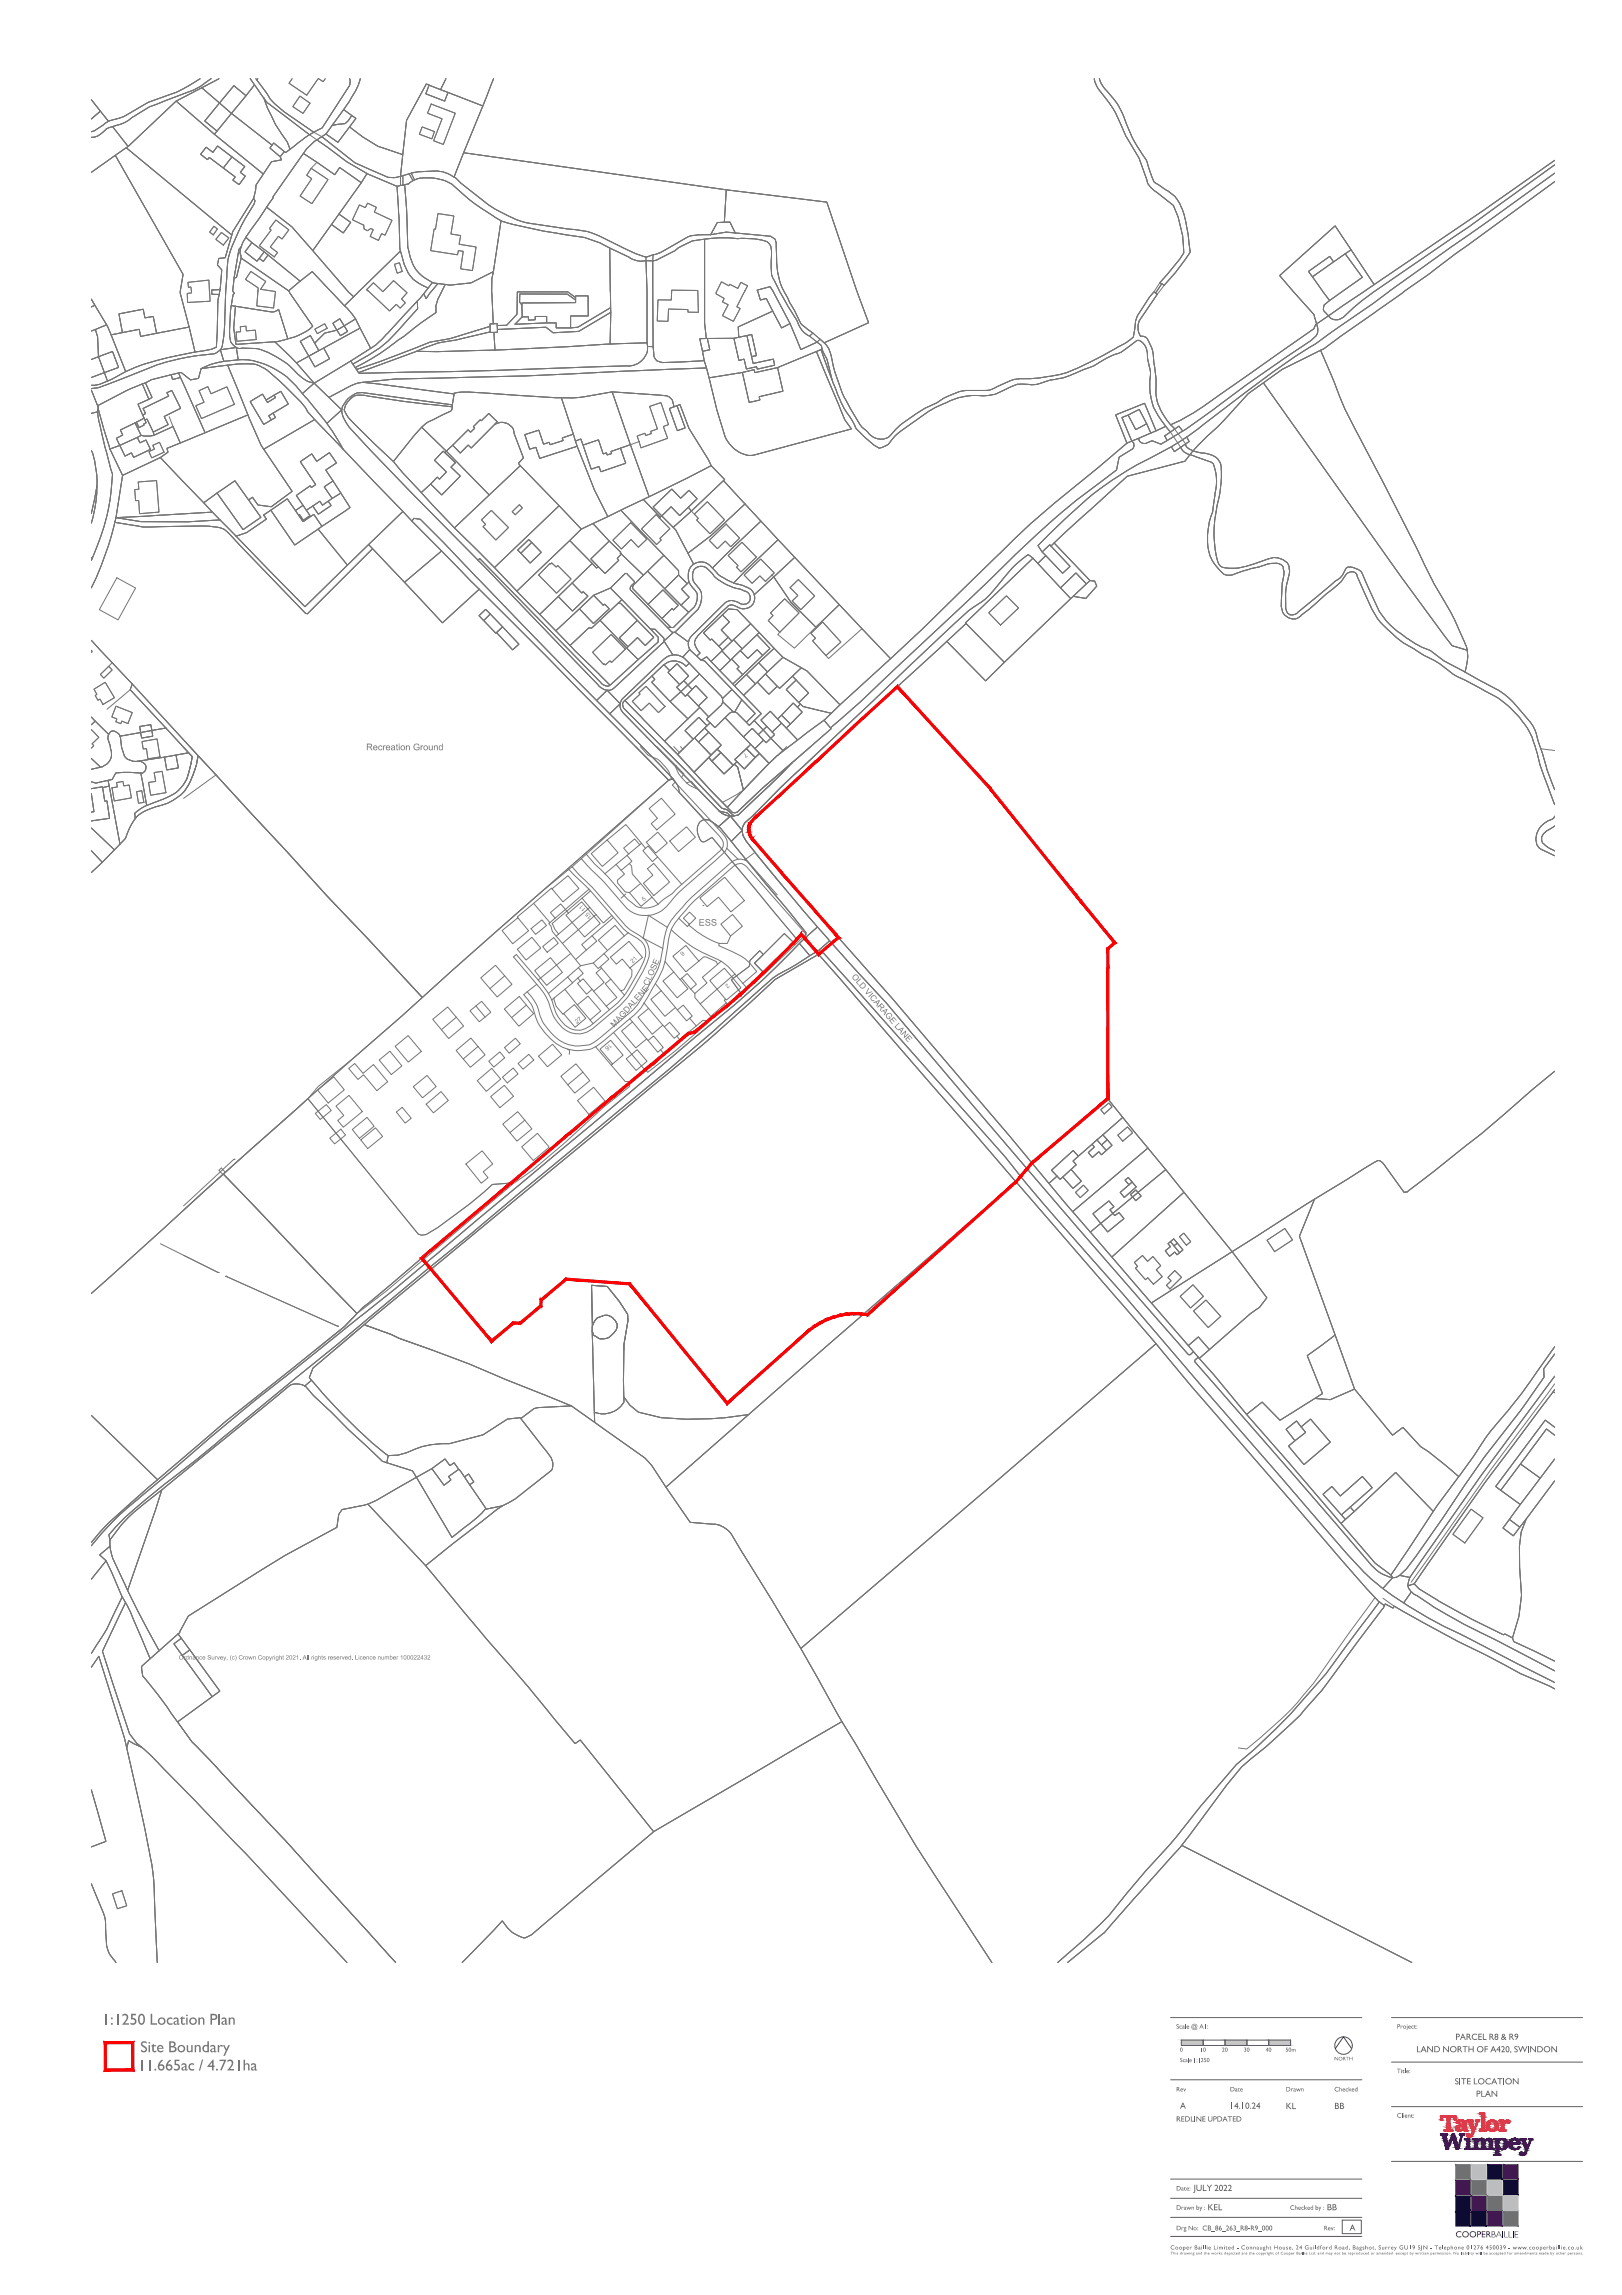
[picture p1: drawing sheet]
<svg xmlns="http://www.w3.org/2000/svg" width="594mm" height="841mm" viewBox="0 0 594 841" stroke-linecap="round" stroke-linejoin="round" font-family="sans-serif">
<defs><g id="words">
<g font-size="5.8" fill="#767676">
<text x="37.4" y="742">1:1250 Location Plan</text>
<text x="51.4" y="752.1">Site Boundary</text>
<text x="50.4" y="758.7">11.665ac / 4.721ha</text>
</g>
<g font-size="3.4" fill="#767676">
<text x="134.1" y="274.9">Recreation Ground</text>
<text x="255.9" y="339.2">ESS</text>
</g>
<g font-size="3.3" fill="#5e5e5e">
<text x="533" y="747.6">PARCEL R8 &amp; R9</text>
<text x="518.7" y="752.1">LAND NORTH OF A420, SWINDON</text>
<text x="532.8" y="763.8">SITE LOCATION</text>
<text x="432.2" y="772.8">A</text>
<text x="450.4" y="772.8">14.10.24</text>
<text x="470.9" y="772.9">KL</text>
<text x="488.7" y="772.8">BB</text>
<text x="540.6" y="768.4">PLAN</text>
<text x="437.4" y="802.9">JULY 2022</text>
<text x="442.3" y="810">KEL</text>
<text x="486" y="810">BB</text>
<text x="494.3" y="817.5">A</text>
</g>
<text font-size="3.3" fill="#0b0931" x="533.1" y="819.9">COOPERBAILLIE</text>
<g font-size="3.1" fill="#767676">
<text x="311.7" y="358" transform="rotate(49 311.7 358)">OLD VICARAGE LANE</text>
<text x="237.4" y="361.5" transform="rotate(-66 237.4 361.5)">CLOSE</text>
<text x="225" y="376.6" transform="rotate(-48 225 376.6)">MAGDALENE</text>
</g>
<text font-size="2.8" fill="#5e5e5e" x="430.8" y="777.5">REDLINE UPDATED</text>
<g font-size="2.4" fill="#5e5e5e">
<text x="430.8" y="743.4">Scale @ A1:</text>
<text x="511.6" y="743.4">Project:</text>
<text x="511.6" y="759.7">Title:</text>
<text x="430.8" y="766.4">Rev</text>
<text x="450.5" y="766.4">Date</text>
<text x="470.9" y="766.4">Drawn</text>
<text x="488.7" y="766.4">Checked</text>
<text x="511.6" y="776.1">Client:</text>
<text x="430.8" y="802.7">Date:</text>
<text x="430.8" y="809.8">Drawn by :</text>
<text x="472.4" y="809.8">Checked by :</text>
<text x="430.8" y="817.3">Drg No: CB_86_263_R8-R9_000</text>
<text x="484.8" y="817.3">Rev:</text>
</g>
<g font-size="2.2" fill="#767676">
<text x="273" y="275.8" transform="rotate(139 273 275.8)">7</text>
<text x="214.7" y="333.3" transform="rotate(-132 214.7 333.3)">11</text>
<text x="235.8" y="330.4" transform="rotate(-37 235.8 330.4)">5</text>
<text x="216.9" y="336.1" transform="rotate(-130 216.9 336.1)">15</text>
<text x="231.7" y="353.1" transform="rotate(-42 231.7 353.1)">21</text>
<text x="249.9" y="348.5" transform="rotate(139 249.9 348.5)">6</text>
<text x="266.3" y="360.3" transform="rotate(137 266.3 360.3)">2</text>
<text x="211.3" y="375.2" transform="rotate(-38 211.3 375.2)">27</text>
<text x="223.3" y="382.3" transform="rotate(139 223.3 382.3)">16</text>
<text x="65.5" y="608.2">Ordnance Survey, (c) Crown Copyright 2021. All rights reserved. Licence number 100022432</text>
</g>
<g font-size="2.2" fill="#5e5e5e">
<text x="432.1" y="751.9">0</text>
<text x="432.1" y="755.7">Scale 1:1250</text>
<text x="439.5" y="751.9">10</text>
<text x="447.5" y="751.9">20</text>
<text x="455.5" y="751.9">30</text>
<text x="463.5" y="751.9">40</text>
<text x="470.8" y="751.9">50m</text>
<text x="428.7" y="824.3">Cooper Baillie Limited - Connaught House, 24 Guildford Road, Bagshot, Surrey GU19</text>
<text x="519.2" y="824.3">5JN - Telephone 01276</text>
<text x="544.1" y="824.3">450039 - www.cooperbaillie.co.uk</text>
</g>
<text font-size="1.9" fill="#5e5e5e" x="488.7" y="755">NORTH</text>
<g font-size="1.5" fill="#5e5e5e">
<text x="428.8" y="826.2">This drawing and the works depicted are the copyright of Cooper Baillie Ltd. and may not be reproduced or amended</text>
<text x="511.2" y="826.2">except by written permission. No liability will be accepted for amendments made by other persons.</text>
</g>
</g></defs>
<g fill="none" stroke="#767676" stroke-width=".37">
<path d="M33.5 36.5l3.3 4.2-3.3 2.9 3.3-2.9 3 3.8-5.2 3.4-1.1 .4M33.5 36.5l3.3 4.2M64.5 37l9.4-4.8 6.5 5.5-5.4 6.7 4.5 3.6-1 1.2zM64.5 37l-17.6 16.7M64.5 37l14 12.2M73.3 28.9l-4.2 2.6-4.6 2.4a58.7 58.7 0 0 0-19.4 8.9l-5.5 1.7-5 3.4-1.1 .4M73.3 28.9l-4.2 2.6-4.6 2.4a58.7 58.7 0 0 0-19.4 8.9l-5.3 1.7M73.3 28.9l-4.2 2.6-4.6 2.4a58.7 58.7 0 0 0-19.4 8.9l-5.3 1.7-6.3-8M73.9 32.2l-9.4 4.8M73.9 32.2l6.5 5.5M77.3 28.9l-2.2 1.5a23.8 23.8 0 0 1-9.6 4.6l-10.8 4.1-6.2 3.9a14.6 14.6 0 0 1-7.3 3.4 11.6 11.6 0 0 0-4.9 3.1l-1.7 .8h-1.1M77.3 28.9l-2.2 1.5a23.8 23.8 0 0 1-9.6 4.6l-10.8 4.1-6.2 3.9a14.6 14.6 0 0 1-7.3 3.4"/>
<path d="M77.3 28.9l-2.2 1.5a23.8 23.8 0 0 1-9.6 4.6l-10.8 4.1-6.2 3.9a14.6 14.6 0 0 1-7.3 3.4l5.7 7.3 17.6-16.7 15.7-8.1M80.2 28.9l-6.3 3.3 6.5 5.5 5.3-6.3 4.4 3.7 3.1-4-1.6-2.2M80.2 28.9l-6.3 3.3M80.4 37.7l4.4 3.9-5.3 6.4-4.5-3.6zM85.7 31.4l4.4 3.7-5.3 6.5-4.4-3.9zM90.1 35.1l-10.6 12.9-4.5-3.6 5.4-6.7 4.4 3.9M90.1 35.1l-4.4-3.7-5.3 6.3M91.6 28.9l6.4 8.8 15.3 11.7 1.6-.9-10.8-7.5-3.8-3.3-1.2-1.3-1.4-2.2-4-5.3 .4 .5 .3-.5-.3 .5 3.6 4.8 1.4 2.2 1.2 1.3 3.8 3.3 10.8 7.5 3.1-1.6 9.9-15.3 .4-2-.2-.7M91.6 28.9l1.6 2.2M93.2 31.1l4.8 6.6 15.3 11.7M93.2 31.1a24.9 24.9 0 0 1 4.8 8.6 52.3 52.3 0 0 0 7.2 12.3l1 2.7-1.6 1.2-4.3-3.5-.7 .8-14.8-11.6zM93.2 31.1l-3.1 4"/>
<path d="M94.1 29.4l3.6 4.8 1.4 2.2 1.2 1.3 3.8 3.3 10.8 7.5M96.6 35.8a52.2 52.2 0 0 0 8.6 16.2l1 2.7M96.6 35.8l1.4 1.9 15.3 11.7-7.1 5.3-1-2.7a52.2 52.2 0 0 1-8.6-16.2zM107 28.9l-1.1 1.6 6.4 4.4 4.2-6M109.9 35.2l3.6 2.6-2.5 3.8-3.7-2.5zM116.7 28.9l1.7 1 .7-1M128.1 28.9l.2 .7-.4 2-9.9 15.3a45.3 45.3 0 0 0-11.8 7.8l-1.6 1.2-.5-.4-1.5 1.9 .5 1.2-3.7 .7-5.6 8.5-.9 4.9 .5 .9-.4 1.2a73.4 73.4 0 0 0-9.5 20.3l-1.1 19.4a46 46 0 0 1-1.3 13.2l-.4 .5 5.9-.9a4.7 4.7 0 0 1-2.5-3.9 59.8 59.8 0 0 1 1.2-15.4l.6-.5-.7-.9 .5-4.7 1.8-10.5 .8-.9 2.1-4 9.7-14-.2-.3 11.2-16a21.8 21.8 0 0 1 8.3-7.1l2.3-3.2a65.5 65.5 0 0 0 10.1-16.3l.2-.7M128.1 28.9l.2 .7-.4 2-9.9 15.3-3.1 1.6M132 28.9a18.8 18.8 0 0 1-3.3 6.9l-2.8 4.4M132 28.9a18.8 18.8 0 0 1-3.3 6.9l-2.8 4.4 4.5 3.2-2.4 3.1 4.8 3.6 5.6 3.5 9.1 3.1 1.4-12.6 7.2-13.3 5.3 2.1 1.9-4M156.1 30.8l1.1 .4-1.2 3.2 6.9 2.6 1.2-3.1 12.7 4.9-10.5 26.1a12.7 12.7 0 0 0-6.3-2.3l-6.8 .4-6.5 1.6 2.2-20.5zM157.2 31.2l-1.1-.4-7.2 13.3-1.4 12.6"/>
<path d="M157.2 31.2l-1.2 3.2 6.9 2.6 1.2-3.1-2.7-1M157.2 31.2l6.9 2.7-1.2 3.1-6.9-2.6zM157.2 31.2l4.2 1.7M157.9 38.1l8.9 3.4-4.4 11.4-3.6-1.3 3.1-8.1-5.3-2zM163.3 28.9l-1.9 4 15.4 5.9 4-9.9M163.3 28.9l-1.9 4M164.1 33.9l12.7 4.9M176.8 38.8l-7 17.2M180.8 28.9l-4 9.9M180.8 28.9l-11 27.1 96.2 13.6 36.8 4.5 11 32.5 4.3 11.7-16.2 7.3a8.7 8.7 0 0 1 2.7 5.6 61.6 61.6 0 0 0 10.3 24.3l.8 1 1.6 1.3a5.7 5.7 0 0 0 9.5 1 42.6 42.6 0 0 1 16-11l.2-.1a26.5 26.5 0 0 1 10.8-4.6l8.2-.1 5.9-2.5a15 15 0 0 1 9.5-1.7l6.6-.8a31.5 31.5 0 0 0 11.4-3.4l13.5-7.1a23.7 23.7 0 0 0 6.2-4l.8-5.9 .7-1.8 4.4-6.9 1.7-1.9 .5 .4 2.3-3.4-.7-.4 7.3-8.6 1.5-2.3a44 44 0 0 0-3.8-17.4l-8.3-6.6a4.1 4.1 0 0 1-1.4-2.8l-2.9-8-4.9-8.2a47.8 47.8 0 0 0-10-17l-1.2-2.4-.3-1.4M400.8 28.9l1 2.8 3.6 4.8a32.8 32.8 0 0 1 5.1 9.1l1.8 4.1a54.1 54.1 0 0 1 8.1 17.6l2.4 2.6 7 5.4 1.7 4.2a49 49 0 0 1 2.1 13.2l-1.5 2.3-7.3 8.6 1.6 .9 4.2-4.7 5.3-7.4-1.3-9.5a22.8 22.8 0 0 0-4.3-10.9l-6.1-4.3a3.4 3.4 0 0 1-2.2-2.7l-1.2-3.4a9.7 9.7 0 0 0-2.4-5.1 53.5 53.5 0 0 1-7.3-14.9l-.7-1.4a24.3 24.3 0 0 0-5.5-7.3l-1.5-2.1-.7-1.9M400.8 28.9l1 2.8 3.6 4.8a32.8 32.8 0 0 1 5.1 9.1l1.8 4.1a54.1 54.1 0 0 1 8.1 17.6l2.4 2.6 7 5.4 1.7 4.2a49 49 0 0 1 2.1 13.2l-1.5 2.3-7.3 8.6"/>
<path d="M402.7 28.9l.7 1.9 1.5 2.1a28.1 28.1 0 0 1 7.7 12.7 63.9 63.9 0 0 0 7.5 13.7l1.9 5.7a3.4 3.4 0 0 0 2.2 2.7l2.8 1.9a8.5 8.5 0 0 1 4 3.3l1.1 1.6a32.7 32.7 0 0 1 3.1 11.4l.7 6.5-5.3 7.4-4.2 4.7M402.7 28.9l.7 1.9 1.5 2.1a28.1 28.1 0 0 1 7.7 12.7 63.9 63.9 0 0 0 7.5 13.7l1.9 5.7a3.4 3.4 0 0 0 2.2 2.7l2.8 1.9a8.5 8.5 0 0 1 4 3.3l1.1 1.6a32.7 32.7 0 0 1 3.1 11.4l.7 6.5-5.3 7.4-4.2 4.7-.9-.5-2.3 3.4 .7 .5-6.6 9.7a6.5 6.5 0 0 0 .4 5.6 2.73 2.73 0 0 1 2.5 1 14.5 14.5 0 0 1 2.4 8.5l.8 6.4a21.5 21.5 0 0 0 .8 9.1l1.6 3.3 2.8 4a75 75 0 0 0 18.1-10.8l34.5-24.2 1-1.8-1-3.5-12.5-14.2 20.3-18.2 14.3 21.5 40-27.2 26.1-18.3M33.5 50.3a7.2 7.2 0 0 0 5.3-3l2.4-.9 5.7 7.3-13.4 9.4M36.8 40.7l-3.3 2.9M36.8 40.7l3 3.8M39.8 44.5l-5.2 3.4-1.1 .4M41.2 46.4a11.6 11.6 0 0 0-4.9 3.1l-1.7 .8h-1.1M41.2 46.4l5.7 7.3M42.2 56.9l24.9 43.6-1.1 6.8 3.3 12.6M42.2 56.9l4-2.8 38.7 32-2.4 8.4-2.4 .2-.5 2.4 1.6 1.8-.6 7.2-3.1 .2 .1 1.6h2.7l-.5 3.9-.6 15.4a23.5 23.5 0 0 1-7.8 1.8l-5.4-21.7 1.1-6.8zM42.2 56.9l-8.7 6.2M46.2 54.1l18.3-17.1 14 12.2 18 14.6-2.7 4-.9 4.9-7.7 12.2-.3 1.2z"/>
<path d="M46.2 54.1l38.7 32M46.9 53.7l-4.7 3.2M75.5 53.9l2.5 1.9 1.7-2.3 10 7.6-1.7 2 1.9 1.4-2.3 3.2-2.3-1.7 .9-1.1-9.6-7.2-.6 .8-2.5-2zM75.5 53.9l2.5 1.9 1.7-2.3 5.3 4-3.2 4.1-5.2-3.9-.6 .8-2.5-2zM78.5 49.2l18 14.6-2.7 4-.9 4.9M79.5 48l-1 1.2M84.8 41.6l14.8 11.6-.7 1.1 3.7 3.1 .5 1.2-3.7 .7-2.9 4.5-18-14.6zM84.8 41.6l14.8 11.6M85 57.5l4.7 3.6-1.7 2 1.9 1.4-2.3 3.2-2.3-1.7 .9-1.1-4.4-3.3zM85 57.5l-3.2 4.1M100.3 52.4l3.8 3.1-1.5 1.9-3.7-3.1zM102.6 57.4l.5 1.2-3.7 .7-2.9 4.5"/>
<path d="M111.1 56.2l-11.2 16 .2 .3-2.4 3.4M111.1 56.2l11.5 7.8 1.8-2.6 7.9 5.6-17.7 24.8-7.7-8.7-9.2-7.2 2.4-3.4-.2-.3zM111.1 56.2l5 3.3M112.3 54.5l2.8-2.7 1-.5 10.9 8 7.4 4.3-2.1 3.4-7.9-5.6-1.8 2.6-11.5-7.8zM113.3 49.4l-8.7 6.5-.5-.4M113.3 49.4l2.8 1.9M114.9 48.5l3 1.6M114.9 48.5l-1.6 .9M115.1 51.8l-2.8 2.7-1.2 1.7M116.1 51.3l1.8-1.2 12.1 9.6 8.6 3.8a9.1 9.1 0 0 0 7.8 1.2l.3-.1v3.4l-1.3 .3a80.6 80.6 0 0 1-25.6-14.5zM116.1 51.3l10.9 8 7.4 4.3M116.1 51.3l-1 .5"/>
<path d="M117.9 50.1l12.1 9.6 8.6 3.8a9.1 9.1 0 0 0 7.8 1.2l.3-.1M117.9 50.1l1.5-1 4.4 3.1 4.2-5.7 4.8 3.6 5.6 3.5 9.1 3.1-.8 7.9-.3 .1a8.3 8.3 0 0 1-7.8-1.2l-8.6-3.8zM117.9 50.1l-1.8 1.2M119.4 49.1l-1.5 1M121.7 45.9l4.7-.6 1.2-1.1 1.2-1.9 1.6 1.1-6.6 8.8-4.4-3.1zM125.9 40.2l-6.5 8.9M125.9 40.2l2.9 2.1-1.2 1.9-1.2 1.1-4.7 .6zM125.9 40.2l2.9 2.1M128 46.5l-4.2 5.7-4.4-3.1M128.8 42.3l1.6 1.1-2.4 3.1 4.8 3.6 5.6 3.5 9.1 3.1-.8 7.9M128.8 42.3l-1.2 1.9-1.2 1.1-4.7 .6M154.6 46.5l4.5 1.7-.9 2.7-4.6-1.7z"/>
<path d="M169.8 56l96.2 13.6-.7 11.8-2.6 .2-2.4 4.4h-2.6a10.1 10.1 0 0 0-7.1 1.6l-8.8 5-5.2 1.7-.8-.3a90.8 90.8 0 0 1-16.5-7.6 25.6 25.6 0 0 0-11.3-2.5l-12.8-1.9a33.7 33.7 0 0 1-13.2-5l-.7-.4a122.4 122.4 0 0 1-14.4-11.4l-.6-.3zM569.4 58.8l-26.1 18.3-56.7 38.6a3.6 3.6 0 0 0 5.8 .2 76.5 76.5 0 0 1 11-9.1l.2-.2a1557 1557 0 0 0 65.8-46.2M569.4 58.8l-26.1 18.3-40 27.2M33.5 63.1l8.7-6.2 24.9 43.6-1.1 6.8 3.3 12.6-12 2.2-1.2-6.1-3 .5-.6-3.2-8.9 1.7 1.2 6.9-4.1 .8-1.6-3.7-5.6-9.4 1.2 2.3-1.2 .6M92.9 72.7l.5 .9-.4 1.2a73.4 73.4 0 0 0-9.5 20.3l-1.1 19.4a46 46 0 0 1-1.3 13.2l-.4 .5M92.9 72.7l-7.7 12.2-.3 1.2M97.7 75.9l-7.7 11.1M97.7 75.9l9.2 7.2 7.7 8.7 6.8-9.5M97.7 75.9l9.2 7.2 20.4 23.5 2.2 2.1-3.3 3.3-11.8-12.5-4.5 3.5-19.9-16zM114 61.7l2.1-2.2 6.5 4.5 1.8-2.6 7.9 5.6M114 61.7l6.1 4.1-5.9 8.8-4.3-2.8 4.3-6.3-1.9-1.3zM124.1 78.5l4.4 3-2.8 3.9-4.3-3.1z"/>
<path d="M131.6 75.1l2.2 1 .8-1.6 3.3 1.5-.8 1.7 6.5 3-2.6 5.5-1.2-.6-1.2 2.5-3-1.5 1.1-2.4-.9-.5-1.2 .8-1.2-.6-.2-1.4-4.1-2zM132.3 67l-8.2 11.5M134.4 63.6l11 4.7M134.4 63.6l11 4.7 .8 11.8 .2 10.7 .3 1.2-17.2 16.7-2.2-2.1-12.7-14.8 6.8-9.5 4.3 3.1 2.8-3.9-4.4-3 8.2-11.5zM134.4 63.6l-2.1 3.4M145.4 68.3l.8 11.8 .2 10.7a41 41 0 0 0 3.1 9.3 16.2 16.2 0 0 0 7.3 5.5M145.4 68.3l2.8-.6 .7 8.8 .5 14.1a15.9 15.9 0 0 0 5.4 10.7l3.6 2.2-1.6 2.1a14.8 14.8 0 0 1-8.7-8.6l-1.7-6.2-.2-10.7zM146.7 68l-1.3 .3M146.7 64.6v3.4M147.6 64.4l-.9 .2M147.6 64.4l2.3-.7 1.4 2.5-1.6 1.2-2.1 .4zM147.6 67.8l-.9 .2"/>
<path d="M147.6 64.4v3.4M148.2 67.7l.7 8.8 .5 14.1a15.9 15.9 0 0 0 5.4 10.7l3.6 2.2M148.2 67.7l1.5-.3a9.1 9.1 0 0 1 7.7-2.2l2.7 .3a13.5 13.5 0 0 1 8.4 4.6 85 85 0 0 0 15 10.8l-2.8 18.6-8.2 4.2a37.2 37.2 0 0 1-13.9 0 14.7 14.7 0 0 1-9.1-12.5l-.6-14.7zM148.2 67.7l-.6 .1M149.9 63.7l-2.3 .7M149.9 63.7l1.4 2.5M150.6 63.5l2.6-.5 6.8-.4a13.8 13.8 0 0 1 6.9 2.6 122.4 122.4 0 0 0 14.4 11.4 46.8 46.8 0 0 0 13.3 5.3l17.9 2.5a20.5 20.5 0 0 1 6.8 2 90.8 90.8 0 0 0 16.5 7.6l.8 .2v1.3a7.8 7.8 0 0 1-6-1.2l-7.3-3.4a32.6 32.6 0 0 0-15.9-4.8 184.6 184.6 0 0 1-22.2-4.6l-1.7-.6a89.4 89.4 0 0 1-18-13.4 16.9 16.9 0 0 0-13.7-1.6zM150.6 63.5l2.6-.5 6.8-.4a12.7 12.7 0 0 1 6.3 2.3M150.6 63.5l-.7 .2M150.6 63.5l1.2 2.4M151.3 66.2l-1.6 1.2-1.5 .3M151.8 65.9l-.5 .3"/>
<path d="M151.8 65.9a16.6 16.6 0 0 1 17.9 5.4 87.6 87.6 0 0 0 13.8 9.6M160.4 78.3l5.8 .8-1 6.7 3.5 .5-.6 3.2 6.3 1-1.4 8.7-4.3-.7 1-6.4-1.8-.3-.3 1.6-9.9-1.6 1.3-7.9 .5 .1zM166.3 64.9l.6 .3a122.4 122.4 0 0 0 14.4 11.4 46.8 46.8 0 0 0 13.3 5.3l17.9 2.5a20.5 20.5 0 0 1 6.8 2 90.8 90.8 0 0 0 16.5 7.6l.8 .2M166.3 64.9l3.5-8.9 96.2 13.6M266 69.6l36.8 4.5 11 32.5 4.3 11.7-16.2 7.3M266 69.6l36.8 4.5 11 32.5 4.3 11.7-16.2 7.3-6.2-5a8.2 8.2 0 0 1-4-5.4l-3.2-6.1a25 25 0 0 1-4.1-15.8l-.1-4.3-.4-1.3-1.6-1.1-13-1.2-2-4h-2zM266 69.6l-.7 11.8M569.4 63.5l-31 22.3a687.9 687.9 0 0 0-35.5 25.4l-20.9 14.7a218.2 218.2 0 0 0-25.6 17.7l-21.7 16.6M569.4 60.4a1583.1 1583.1 0 0 1-66 46.4l-.5 .3a83.8 83.8 0 0 0-10.8 9.1 3.6 3.6 0 0 1-5.5-.5l-1.9-2.2 .2-1.7 2.1-1.7M569.4 60.4a1583.1 1583.1 0 0 1-66 46.4l-.5 .3a83.8 83.8 0 0 0-10.8 9.1 3.6 3.6 0 0 1-5.5-.5l-4.4 3a4.6 4.6 0 0 1-.2 4.4l-1.9 1.8a665.2 665.2 0 0 0-40.2 28.4l-6 4.3-8.7 5.2-3.2-1.3-2.1 .9a2.08 2.08 0 0 1-2.8-1.8l-2.6 1a1.89 1.89 0 0 1 .3 2.9l-4.9 3-1 4.7a330.1 330.1 0 0 0-46.3 40.2l-47.2 44.5-11.2 9.8 .2 .3-14.2 12.4-8.5 8.5-11.3 10.8-2.9 .3 4.3 5.3 .1-.9a7.2 7.2 0 0 1 3.4-4 321.4 321.4 0 0 1 19-18.6l55.1-52.2a71.9 71.9 0 0 1 11.4-9l3.8-4a49.5 49.5 0 0 1 12-12.4l1.7 1.4 1.8 1.9 2.9-2.9-1.3-1.3-1.5-2.4 9.1-9a119.2 119.2 0 0 1 31.8-22.9 104.4 104.4 0 0 0 13.6-7.8l4.1-3a586.2 586.2 0 0 1 40.8-29.9l2.4-1.4 5.6-4.1a288.3 288.3 0 0 0 21.4-15.2l60.4-43.1M569.4 63.5l-31 22.3a687.9 687.9 0 0 0-35.5 25.4l-20.9 14.7a218.2 218.2 0 0 0-25.6 17.7l-21.7 16.6 .8 1.6-1.2 .9v.5l1 1.2 1.7 .8 5.3-5.5a173.9 173.9 0 0 0 14.9-15.5l12.4-8.9 15.2-7.4 38.9-27.7 9.6-7.3 36.1-26.3M569.4 66.6l-36.1 26.3-9.6 7.3-38.9 27.7-1.1 .5"/>
<path d="M569.4 66.6l-36.1 26.3-9.6 7.3-38.9 27.7-1.1 .5 3.8 8.8a155.6 155.6 0 0 0 8.9 20.1 1255.2 1255.2 0 0 1 28.8 56.6 124.9 124.9 0 0 1 11.9 23l.3 1.4a17.4 17.4 0 0 1-.8 8l5.2 3a33.1 33.1 0 0 1 13.4 9.1 35.8 35.8 0 0 1 7 9l2.1 6.9M78.4 82.9l1.2 1-1.5 2.2-1.3-1zM81.1 85.2l2.7 2-2 2.6-2.7-2.1zM84.9 86.1l-2.4 8.4-2.4 .2-.5 2.4 1.6 1.8-.6 7.2M88.3 90.5l-.8 .9-1.8 10.5M88.3 90.5a3.2 3.2 0 0 0 0 3.1v1l-1.7 7.1-.9 .2 1.8-10.5zM88.3 90.5a3.2 3.2 0 0 0 0 3.1v1M88.3 94.6l17.4 12 8.9 12.9a20.3 20.3 0 0 1-9.2 4.7l-3.4-10.8-1 .6-1.3 .3-15-2.3 .6-4 .6-.5-.7-.9 .5-4.7 .9-.2zM88.3 94.6l-1.7 7.1M88.3 94.6l17.4 12M90 87l-1.7 3.5M90 87l2.3 1.9-2.6 3.4 4.4 3.4 .8-1 1.6 1.1 1.7-2.4 11.7 9.6-4.2 3.6-17.4-12a7.6 7.6 0 0 1 1.4-6.9z"/>
<path d="M90 87l2.3 1.9M91.9 99.5l5.4 3.7-1.9 2.8 5.5 .8-.7 6.1-6.2-.8 .6-6.6-4.7-3.1zM92.3 88.9l4.5 3.4-2.7 3.4-4.4-3.4zM96.8 92.3l1.4 1.1-1.7 2.4-1.6-1.1zM96.8 92.3l13.1 10.7M98.2 93.4l-1.7 2.4-1.6-1.1M101 80.6l4.8 3.6-2.5 3.4-1.3-1-3 3.9 2.7 2-1.2 1.6-5.5-4 4.3-5.8-.6-.5zM114.6 91.8l12.7 14.8 2.2 2.1M144.5 96.9l1.8-.6 1 3.2-1.8 .6zM146.7 92l-20.5 20-11.8-12.5-4.5 3.5M180.7 99.5l-8.2 4.2-7.7 .8-1.7-.3M180.7 99.5a21.9 21.9 0 0 0-.6 7.8l.6 11.3"/>
<path d="M183.5 80.9l1.7 .6a205.2 205.2 0 0 0 28.9 5.5l5.8 2.1 3.4 1.8M183.5 80.9l1.7 .6a205.2 205.2 0 0 0 28.9 5.5l5.8 2.1 3.4 1.8 .3 21.8-12 7.2-2.6 .3v-4.4h6.5l-.1-7.4h-4.6v.7l-2.8-2.1h-18.5l-.1 8.2-3.9 4-3.4 .1v-.7h-1.4l-.6-11.3a21.9 21.9 0 0 1 .6-7.8zM183.5 80.9l-2.8 18.6M223.3 90.9l9 4.3a6.7 6.7 0 0 0 4.3 .3M223.3 90.9l.3 21.8M223.3 90.9l9 4.3a6.7 6.7 0 0 0 4.3 .3l.4 11.1v19l-13.5 .5 .2-11.6zM236.6 95.5l.4 11.1v19M236.6 94.2v1.3M236.6 95.5l2.5 .1 .1 31.4h-2l-.2-1.4v-19zM236.6 95.5l2.5 .1M239.1 95.6l.1 31.4M239.1 95.6l1.3-.3 6.7-3.4 2.6-1.8a15.6 15.6 0 0 1 8.4-2.4v30.6l.6 5.7-2.4 .1 1.6 8.1-15.2 .7a3.1 3.1 0 0 1-3.2-3.5l-.3-2.4z"/>
<path d="M239.2 93.4l2.6-.8 9.5-5.4a9.8 9.8 0 0 1 6.4-1.2h2.6l5.7-.9 16.3 1.5 1.6 1.1 .4 1.3a43.7 43.7 0 0 0 2.1 16.4l5.3 9.8a8.2 8.2 0 0 0 4 5.4l2.1 1.5-1.3 1.1-2.1-1.4a11.6 11.6 0 0 1-2.6-4.4l-3.3-5.3-5.2-9.7a6.8 6.8 0 0 1-.9-4.6v-1.7a12.3 12.3 0 0 0-.3-6.2l-.3-.5a3.3 3.3 0 0 0-2.8-1.4 28.9 28.9 0 0 0-8.9-.5 50.7 50.7 0 0 0-17.1 1l-4.7 2.4-1.2 1-6.7 3.4-1.3 .3zM239.2 93.4l-2.6 .9M239.2 93.4l-.1 2.2M258.1 87.7a43 43 0 0 1 12-.2 25.5 25.5 0 0 1 10.8 1l.9 .9a3 3 0 0 1 .8 2.5l-.2 4.2a10.1 10.1 0 0 0 .9 6.3l5.2 9.7a37.2 37.2 0 0 1 4.6 8l1.3 1.7 2.1 1.4M258.1 87.7v30.6M258.1 87.7l-1.2 .1a17.9 17.9 0 0 0-9.8 4.1l-6.7 3.4-1.3 .3M258.1 87.7a43 43 0 0 1 12-.2 25.5 25.5 0 0 1 10.8 1l.9 .9a3 3 0 0 1 .8 2.5l-.2 4.2a10.1 10.1 0 0 0 .9 6.3l5.2 9.7a37.2 37.2 0 0 1 4.6 8l1.3 1.7 4.9 3.6-6 2.7a124.6 124.6 0 0 0-11.2-23l-4.8 1.2 1.2 3.6 2.2-.5 2.3 4.6-12.6 5.8 .2 3.8-1.8 .4h-10.1l-.6-5.7zM260.3 86l5.7-.9 16.3 1.5 1.6 1.1 .4 1.3a43.7 43.7 0 0 0 2.1 16.4l5.3 9.8a8.2 8.2 0 0 0 4 5.4l2.1 1.5M260.3 86h-2.6a10.1 10.1 0 0 0-7.1 1.6l-8.8 5-2.6 .8M262.7 81.6l4.6-.2 2 4-3.3-.3-5.7 .9zM269.3 85.4l-2-4-4.6 .2-2.4 4.4M479.2 99.5l7.8-5.6 1.4 2.1-7.7 5.4z"/>
<path d="M488.4 96l-1.4-2.1-7.8 5.6 1.5 1.9M492.7 93l2.2-1.5 8.4 12.8-16.7 11.4-1.9-2.2 .2-1.7 14.1-10.2zM492.7 93l6.3 8.6-12 8.5M492.7 93l-12 8.4M494.9 91.5l-5.9-8.7-20.3 18.2 12.5 14.2 1 3.5M494.9 91.5l8.4 12.8M494.9 91.5l-2.2 1.5M33.5 109.6l5.6 9.4-4.2 1.7M33.5 112.5l1.2-.6 4.4 7.1-5.6 2.3M34.7 111.9l-1.2 .6M39.1 119l1.6 3.7M43.6 115l8.9-1.7 .6 3.2 3-.5 1.2 6.1-5.8 1.2-.5-2.6-6.2 1.2z"/>
<path d="M68.8 103.5l7.7-.9 .5 7.8-8.3 .4-.1-3.3 1.6-.2-.3-2.1-.9 .1zM69.3 119.9l-12 2.2M69.3 119.9l2.1 9.1M77.5 106.3l3.1-.2-.3 1.8h-2.7zM80.3 107.9l-.5 3.9-.6 15.4a23.5 23.5 0 0 1-7.8 1.8M80.6 106.1l-3.1 .2 .1 1.6h2.7M80.6 106.1l-.3 1.8M84.7 112a38.8 38.8 0 0 0-.2 13.3l.6 .8a3.7 3.7 0 0 0 4.3 1.5 15.2 15.2 0 0 1 8.9 1.6l2.7 1.4a25.7 25.7 0 0 1 8.2 6.6 10 10 0 0 0 5.9 3.2M84.7 112l1.5 .2-.6 8 .8 6 14.4-.8a128.7 128.7 0 0 1 14.3 15 11.5 11.5 0 0 1-7.6-4.9 29.1 29.1 0 0 0-13.8-7.8l-4.3-.1a4.2 4.2 0 0 1-5.3-4.2v-2.4zM84.7 112l1.5 .2M85.7 101.9l-.5 4.7 .7 .9-.6 .5-.6 4M86.2 112.2l13.5 2.1 1.3-.3 1-.6 3.4 10.8"/>
<path d="M86.2 112.2l-.6 8 .8 6 14.4-.8M86.2 112.2l13.5 2.1 1.3-.3 1-.6 3.4 10.8-4.6 1.2-14.4 .8-.8-6zM86.6 101.7l-.9 .2M88 119.7l2.1-.2 .1 1.7 3.3-.2 .4 3.4-7.2 .7-.2-3.4 1.6-.1zM105.7 106.6l8.9 12.9a20.3 20.3 0 0 1-9.2 4.7M105.7 106.6l8.7-7.1 12.9 13.6 2.9 3.8-4.2 2.5-1.5-2.6-2.6 1.7 1.5 2.5-4.5 1.1-3.6 3.7-1.6-2.8-3.7 2.1 3.1 5.4-4.5 2.5-7.8-7.6 3.1-.8a22.5 22.5 0 0 0 10.7-5.1zM109.9 103l-4.2 3.6M121.9 118.5l2.6-1.7 1.5 2.6-2.6 1.6zM126 119.4l-1.5-2.6-2.6 1.7 1.5 2.5M126 119.4l1.3 2-2.6 1.6-1.3-2M126 119.4l-2.6 1.6M126.2 112l4 4.9"/>
<path d="M126.2 112l20.5-20 1.4 5a12 12 0 0 0 7.6 8l1.1 .6-2.8 3.6-14.1 15.2-2.3 2.1-1.8 1.2-3.9-7.5a21.9 21.9 0 0 0-5.7-8.2zM130.2 116.9l5.6 10.8M130.2 116.9l-4.2 2.5M136.8 103.6l3.4 3.3 3.9-4.1 5 4.5-2 2.3 1.4 1.4-1.9 1.9-1.4-1.4-2.5 2.4-8.5-7.7zM152.8 110.3l-12.9 14.1-2.3 2.1-1.8 1.2M152.8 110.3l.2 2.8-4 4.5a47.7 47.7 0 0 1-15.5 13.4l-4.3 2.4M156.8 105.6l-4 4.7M158.4 103.5l2 .4-2.9 3.4-1.4 2.1-.9-1.7zM160.4 103.9l-2.9 3.4-1.4 2.1-.9-1.7M160.4 103.9l-2-.4-1.6 2.1M160.4 103.9l2.7 .3M163.1 104.2l-1.2 2.4a12.8 12.8 0 0 0-2.2 7.9l-5.7 4a182.8 182.8 0 0 1-20.4 14.4l-3.5 1.8"/>
<path d="M179.5 118.7l2.6-.1 .1 3.2h-2.6zM179.5 119.6a122 122 0 0 1-20.6 5.5l-1.5 .3-18.5 7.2-8.3 2.8M182.1 119.3l.1 2.5h-1.3M182.1 119.3v-.7l-2.6 .1 .1 3.1h1.3M189.5 107h18.5l2.8 2.1v.8l-3-2.1-17.4-.1-.1 3 .8 1 .2 4.4-2.7 2.7 15.1-.5v1.9l7.9-.3 12-7.2 .1 1.8-11.7 6.9-9.4 .5-2.6-2-17.8 .8-.1-1.4 3.4-.1 3.9-4zM190.4 107.7l17.4 .1 3 2.1v1l-19.7 .1v.7l-.8-1zM191.1 111l19.7-.1v-2.5h4.6l.1 7.4h-6.5v4.4h-5.3v-1.9h-3.5v-2.3h-4.2v1.2l-2.5 .1v-1.2h-2.2zM191.1 111.7l.2 4.4M191.3 116.1l-2.7 2.7 11.6-.5M191.3 116.1h2.2v1.2l2.5-.1v-1.2h4.2v2.3l-11.6 .5zM191.3 116.1h2.2v1.2l2.5-.1v-1.2h4.2v2.3h3.5v1.9h5.3M210.8 109.9l-3-2.1-17.4-.1-.1 3 .8 1"/>
<path d="M210.8 109.1l-2.8-2.1h-18.5l-.1 8.2-3.9 4-3.4 .1M210.8 109.1v1.8l-19.7 .1v.7M210.8 109.1v-.7h4.6l.1 7.4h-6.5v4.4M223.6 112.7l-12 7.2-2.6 .3M223.6 112.7l.1 1.8M223.7 114.5l-11.7 6.9-9.4 .5-2.6-2-17.8 .8M223.7 114.5l-.2 11.6M241 109.9h4.9l.1-3.6 9.6 .2 .2 8-3.8-.1v-1l-7.1-.2-.2 4.6-4-.2zM258.1 118.3l.6 5.7M264.2 103.3l2.8 1.4 .3-.5 3 1.5 1-2.2 2.5 1.2-3.9 7.7 1.2 .7-2.5 4.7-4-2.1 2.1-4-2.1-1.1 .6-1.2-2.9-1.7zM277.3 106.3l4.8-1.2 7.3 13.5-3.1 1.6-5.6-10.8-2.2 .5zM283 114l-12.6 5.8 .2 3.8"/>
<path d="M283 114l3.3 6.2 3.1-1.6M283 114l-2.3-4.6-2.2 .5-1.2-3.6 4.8-1.2 7.3 13.5M289.4 118.6l3.9 9.5 6-2.7 1.5 1.2 .7 2.5 1.4 2.6 1.8 7.5M424.8 103.6l-2.1 3.4M424.8 103.6l.7 .4M425.5 104l-2.3 3.4M425.5 104l.9 .5M426.4 104.5l-2.5 3.4M468.7 101l20.3-18.2 5.9 8.7-6.5 4.5-1.4-2.1-7.8 5.6 7.8 10.6-2.1 1.7-.2 1.7 1.9 2.2-4.4 3-1-3.5zM480.7 101.4l6.3 8.7M480.7 101.4l12-8.4 6.3 8.6-12 8.5zM482.2 118.7a4.6 4.6 0 0 1-.2 4.4l-1.9 1.8a665.2 665.2 0 0 0-40.2 28.4l-6.7 4.7"/>
<path d="M482.2 118.7l-1 1.8-34.5 24.2a84 84 0 0 1-17.9 11M503.3 104.3l-21.1 14.4M33.5 138.3l4.7-1.7 1.2 3.1M33.5 121.3l1.4-.6 .9 2.7 .3 7.3-2.6 1M33.5 131.7l2.6-1 2.1 5.9M33.5 131.7l2.6-1 2.1 5.9-4.7 1.7M34.9 120.7l.9 2.7 .3 7.3 5.1-1.9 2.2 5.8-5.2 2M34.9 120.7l4.2-1.7 6.9 17.2-6.6 3.5-1.2-3.1 5.2-2-2.2-5.8-5.1 1.9-.3-7.3zM34.9 120.7l-1.4 .6M36.1 130.7l5.1-1.9 2.2 5.8-5.2 2zM38.2 136.6l1.2 3.1M38.2 136.6l-4.7 1.7"/>
<path d="M39.4 139.7l-3 1.2-2.9 .3M40.7 122.7l10.3-2 .5 2.6 17.8-3.4 2.1 9.1a105.7 105.7 0 0 0-25.4 7.2zM40.7 122.7l5.3 13.5M44.8 121.9l-1.2-6.9 8.9-1.7 .6 3.2 3-.5 1.2 6.1M44.8 121.9l6.2-1.2 .5 2.6 5.8-1.2M44.8 121.9l-4.1 .8M46 136.2a36.7 36.7 0 0 1-11.3 5h-1.2M62.7 137.3l-7.3 1.9-3.3 1.5M62.7 137.3l2.7-.6 .7 1.6-2.9 .8zM65.4 136.7l1-.2 3.4 2.7 2.9-.6 1-3.5 9.7-1.3 7.4 18.2-15.7 6.6zM66.1 138.3l9 20.3 15.7-6.6 4.8 11 11.4 17.1-7.6 5.6-4.9-.6-2-2.9-1.4 1M71.4 129a105.7 105.7 0 0 0-25.4 7.2"/>
<path d="M73.7 135.1a34.4 34.4 0 0 1 19-2.9 30.6 30.6 0 0 1 18 12 101 101 0 0 1 15 20.5 136 136 0 0 1-13.2-14.3 31 31 0 0 0-6.3-7.1 41 41 0 0 0-10.9-9.1 8.4 8.4 0 0 0-5.1-.9l-3 .1zM73.7 135.1l-1 3.5-2.9 .6-3.4-2.7-1 .2M80.7 128.2l-1.8 1.3a96.9 96.9 0 0 0-21.5 4.3l-17.7 6.9a14.6 14.6 0 0 1-6.2 1.7M80.7 128.2l1.3 4.2a23.5 23.5 0 0 0-8.3 2.7M80.7 128.2l5.9-.9 .6 4.6M80.7 128.2l5.9-.9 .6 4.6-5.2 .5zM83.4 133.8a29.2 29.2 0 0 1 11.1 0l.8 .4a41 41 0 0 1 10.9 9.1 31 31 0 0 1 6.3 7.1l2.8 3.4-18.7 10.8M83.4 133.8l-9.7 1.3M83.4 133.8l7.4 18.2M83.4 133.8a29.2 29.2 0 0 1 11.1 0l.8 .4a41 41 0 0 1 10.9 9.1 31 31 0 0 1 6.3 7.1l2.8 3.4-18.7 10.8-1-1.6-4.2-9.5zM86.6 127.3a3.8 3.8 0 0 0 2.8 .3 15.2 15.2 0 0 1 8.9 1.6l2.7 1.4a25.7 25.7 0 0 1 8.2 6.6 10 10 0 0 0 5.9 3.2l-4.4 3.8a28.6 28.6 0 0 0-21.9-12.4l-1.6 .1zM87.2 131.9a27.8 27.8 0 0 1 23.5 12.3"/>
<path d="M87.2 131.9l-5.2 .5M100.8 125.4a128.7 128.7 0 0 1 14.3 15l13.4-8.1M105.4 124.2l-4.6 1.2M108.6 133l4.5-2.5 2.2 4 5.4-3-2.1-4 13.3-7.3 3.9 7.5-20.7 12.7zM110 125.1l3.1 5.4 5.5-3 2.1 4-5.4 3-2.2-4 3.7-2-1.5-2.7-1.6-2.8zM113.1 130.5l-4.5 2.5M115.3 125.8l3.6-3.7 4.5-1.1 1.3 2 2.6-1.6-1.3-2 4.2-2.5 1.7 3.3-15.1 8.3zM115.3 120.6l3.6-2 .9 1.7-3.6 2zM116.8 128.5l-3.1-5.5-3.7 2.1 3.1 5.4M116.8 128.5l1.8-1 2.1 4-5.4 3-2.2-4M116.8 128.5l-3.7 2M123.4 121l-4.5 1.1-3.6 3.7"/>
<path d="M123.4 121l2.6-1.6 1.3 2-2.6 1.6zM128.5 132.3l2.1 3.1M128.5 132.3l9.1-5.8 2.3-2.1 12.9-14.1 .2 2.8-4 4.5a47.7 47.7 0 0 1-15.5 13.4l-4.3 2.4zM129.2 133.4l4.3-2.4a47.7 47.7 0 0 0 15.5-13.4l4-4.5-.2-2.8 2.4-2.6 .9 1.7 1.4-2.1 2.9-3.4 2.7 .3-1.2 2.4a12.8 12.8 0 0 0-2.2 7.9l-5.7 4a182.8 182.8 0 0 1-20.4 14.4l-3.5 1.8zM130.1 134.7a124 124 0 0 0 21.3-14.2l8.3-6a12.8 12.8 0 0 1 2.2-7.9l1.2-2.4 1.7 .3 7.7-.8 8.2-4.2a21.9 21.9 0 0 0-.6 7.8l.6 11.3-1.2 .1v.9a122 122 0 0 1-20.6 5.5l-1.5 .3-18.5 7.2-8.3 2.8zM130.6 135.4l8.3-2.8 13.9-5.3a36.7 36.7 0 0 1 12-3.2l14.7-4.5v2l-12.7 3.1a35.5 35.5 0 0 0-14.2 4l-21.3 7.9zM130.6 135.4l.7 1.2M131.3 136.6l21.3-7.9 7.4 .2a1565.9 1565.9 0 0 0 66.4-3l10.6-.3a6.9 6.9 0 0 1-7.4 8.5 2628.2 2628.2 0 0 1-79 2.3l-19 .4zM131.9 120.2l-13.3 7.3M135.8 127.7l-7.3 4.6M152.6 128.7a35.5 35.5 0 0 1 14.2-4l12.7-3.1 1.4 .2 .4 6.5-21.3 .6zM152.6 128.7l-21.3 7.9"/>
<path d="M179.5 121.6l-12.7 3.1a35.5 35.5 0 0 0-14.2 4M180.9 121.8h1.3v-1.1l17.8-.8 2.6 2 9.4-.5 11.7-6.9-.2 11.6-42.2 2.2zM180.9 121.8l.4 6.5M181.3 128.3l-21.3 .6-7.4-.2M223.5 126.1l-42.2 2.2M237 125.6l-13.5 .5M237 125.6l.2 1.4M237.2 127a7 7 0 0 1-7.6 7.1 2628.2 2628.2 0 0 1-79 2.3l-19 .4-.3-.2M237.2 127h2M239.2 127a8.4 8.4 0 0 0 .6 4.3 2.89 2.89 0 0 0 2.9 1.6l15.2-.7M256.3 124.1l2.8-.1 .9 4.2-2.7 .5zM257.3 128.7l.6 3.5"/>
<path d="M257.9 132.2l1.8 6.3M258.7 124l-2.4 .1 1 4.6M258.7 124h.4M258.8 134.8l-29.4 1.2a1746.4 1746.4 0 0 1-84.8 2.9l-11.7 1.2M259.1 124h9.7l1.8 8.1 1.9-.5 .9 3.6 3.7-.8 .3 .9 6.3-1.5-.4-2.2-7.5 1.6-.5-2.6 1.8-.3-1.8-7.7-4.7 1-.2-3.8 12.6-5.8 3.3 6.2 3.1-1.6 3.9 9.5 6-2.7 1.5 1.2 .3 1.3-16.3 6.8-8.3 1.9-.3-1.1-4.3 1-12.2 2-1.8-6.3-.6-3.5 2.7-.5zM259.1 124l.9 4.2-2.7 .5M259.7 138.5l12.2-2 2.5 11 3.9-.9-.2-1.2 8.7-2.1-2-8.6 14.2-5.9 10.4 25 2.4 3.4-35.7 9.6a10.5 10.5 0 0 1-10.5-6.8l-3-9.7zM268.8 124l4.8-1 2.2 10.2 7.5-1.6 .4 2.2-6.3 1.5-.3-.9-3.7 .8-.9-3.6-1.9 .5zM268.8 124h-9.7M270.6 123.6l4.7-1 1.8 7.7-1.8 .3M270.6 123.6l-1.8 .4 1.8 8.1 1.9-.5 .9 3.6 3.7-.8 .3 .9 6.3-1.5-.4-2.2-7.5 1.6-.5-2.6M271.9 136.5l4.3-1 .3 1.1 8.3-1.9 2 8.6-8.7 2.1 .2 1.2-3.9 .9z"/>
<path d="M271.9 136.5l-12.2 2M273.6 123l1.7-.4 1.8 7.7-1.8 .3zM273.6 123l1.7 7.6M296.5 123.2l2.8 2.2 1.1-1.1M297.8 122.1l2.6 2.2M297.8 122.1l-1.3 1.1M299 128.8l10.4 25 2.4 3.4-35.7 9.6a10.5 10.5 0 0 1-10.5-6.8l-3-9.7-2.9-11.8M299 128.8l-14.2 5.9M299.3 125.4l1.1-1.1a9.6 9.6 0 0 1 4.2 6.9 61.6 61.6 0 0 0 10.3 24.3l.8 1 1.6 1.3a5.7 5.7 0 0 0 9.5 1 42.6 42.6 0 0 1 16-11l.2-.1a26.5 26.5 0 0 1 10.8-4.6l8.2-.1 5.9-2.5a15 15 0 0 1 9.5-1.7l6.6-.8a31.5 31.5 0 0 0 11.4-3.4l13.5-7.1a23.7 23.7 0 0 0 6.2-4l.8-5.9 .7-1.8 4.4-6.9 1.7-1.9 1.2 .9-6.6 9.7a6.5 6.5 0 0 0 .4 5.6 2.73 2.73 0 0 1 2.5 1 14.5 14.5 0 0 1 2.4 8.5l.8 6.4a21.5 21.5 0 0 0 .8 9.1 27.5 27.5 0 0 0 6 9.1l-1.5 1-1.7-2.1a22.5 22.5 0 0 1-5.7-12l-.2-4.5a17.2 17.2 0 0 0-.8-8.3 6 6 0 0 0-3.1-6.7l-1 .2-3.3 2.5a13 13 0 0 1-5.5 2.9l-4.4 2.3a15.4 15.4 0 0 1-5.9 2.7 30.3 30.3 0 0 1-12.4 4l-1.3 .4a14.3 14.3 0 0 1-8.9 1 6 6 0 0 0-4 .9l-1.4 .7a16.6 16.6 0 0 1-10.9 2.6 23.3 23.3 0 0 0-12.4 3l-5.8 2.9-7.6 5.4a20.3 20.3 0 0 0-7 6.6l-3.4 1.4a34.7 34.7 0 0 1-8.8-7.8l-.9-2a59 59 0 0 1-7.6-15.2l-1.8-7.5-1.4-2.6-.7-2.5zM300.4 124.3l1.5 1.3M300.7 128.1l4 11.1M300.7 128.1l.4-.2 1.8 3.8 1.8 7.5z"/>
<path d="M301.1 127.9l-2.1 .9M301.9 125.6a8.7 8.7 0 0 1 2.7 5.6 61.6 61.6 0 0 0 10.3 24.3l.8 1 1.6 1.3a5.7 5.7 0 0 0 9.5 1 42.6 42.6 0 0 1 16-11l.2-.1a26.5 26.5 0 0 1 10.8-4.6l8.2-.1 5.9-2.5a15 15 0 0 1 9.5-1.7l6.6-.8a31.5 31.5 0 0 0 11.4-3.4l13.5-7.1a23.7 23.7 0 0 0 6.2-4l.8-5.9 .7-1.8 4.4-6.9 1.7-1.9 1.2 .9-6.6 9.7a6.5 6.5 0 0 0 .4 5.6 2.73 2.73 0 0 1 2.5 1 14.5 14.5 0 0 1 2.4 8.5l.8 6.4a21.5 21.5 0 0 0 .8 9.1l1.6 3.3 3 4.2M304.7 139.2l.7 1.6a53.1 53.1 0 0 0 6.9 13.6l.9 2a34.7 34.7 0 0 0 8.8 7.8l1-.2a6.4 6.4 0 0 0 3.8-3 20.7 20.7 0 0 1 5.6-4.8l3.2-2.2a52.2 52.2 0 0 1 16.1-8.4 22.1 22.1 0 0 1 8.3-.5l2.3-.2a25.3 25.3 0 0 0 8.2-3.3 10.5 10.5 0 0 1 7.2-.6 15.7 15.7 0 0 0 7-1.7 30.3 30.3 0 0 0 12.4-4l.6-.1a15.5 15.5 0 0 0 5.6-2.8 29.4 29.4 0 0 1 7.4-3.3l5.2-3.9a1.81 1.81 0 0 1 2.8 .6 6.7 6.7 0 0 1 1.6 5.6l.6 2.7a9.3 9.3 0 0 1 .2 5.6 21.9 21.9 0 0 0 5.9 16.5M483.7 128.4l3.8 8.8a155.6 155.6 0 0 0 8.9 20.1 1255.2 1255.2 0 0 1 28.8 56.6 124.9 124.9 0 0 1 11.9 23l.3 1.4a17.4 17.4 0 0 1-.8 8M483.7 128.4l-14.1 6.9-6.9 5M33.5 141.2a14 14 0 0 0 7.6-2.3 62.1 62.1 0 0 1 20.5-7.9l12.3-2.3a13.2 13.2 0 0 0 5.3-1.5l.7-17.6 .8-4.2 .5-6.5-1.6-1.8 .5-2.4 2.4-.2 2.7-9.6 7.7-12.2 .5 .9-.4 1.2a73.4 73.4 0 0 0-9.5 20.3l-1.1 19.4a46 46 0 0 1-1.3 13.2l-2.2 1.8a96.9 96.9 0 0 0-21.5 4.3l-17.7 6.9a14.6 14.6 0 0 1-6.2 1.7M33.5 142.4a14.6 14.6 0 0 0 6.2-1.7l6.4-2.4a85.1 85.1 0 0 1 19.1-6.7l6.9-1.3 6.4-.7 2.2-1.4 1.3 4.2a23.5 23.5 0 0 0-8.3 2.7l-1 3.5-2.9 .6-3.4-2.7-11 2.7-9.2 4-10.2 5.4v.7l-2.5-6.3M33.5 143l2.5 6.3-.2 1.6-2.3 .6 2.3-.6M33.5 143l2.5 6.3M35.8 150.9v.9a218.4 218.4 0 0 0 5.4 22 80.6 80.6 0 0 1-7.4 30.8M35.8 150.9v.9a218.4 218.4 0 0 0 5.4 22 80.6 80.6 0 0 1-7.4 30.8l-.3-.2 .3 .2-.3 .8a83.3 83.3 0 0 0 7.7-31.6 218.4 218.4 0 0 1-5.4-22l.2-2.5 .1 .8a90.9 90.9 0 0 0 8.8 24.1l-2.4 15.5a112.5 112.5 0 0 1-9 25.7M36 149.3l-.2 1.6"/>
<path d="M36 149.3l2 7.8 2.3 7.5M36 148.6l10.2-5.4 5.9-2.5 2.4 5.6-4 1.8 2.3 5.2-8.7 4.3 .9 1.8-2.4 1.2 1.3 2.6-3.6 1.4-4.2-14.5zM44.1 157.6l5.4-2.6 2.2 4.5-7.8 3.7-1.3-2.6 2.4-1.2zM49.5 155l.5-.3 .9 2 1.9-.9-.2-.4 .9-.5-.4-1 .7-.3 2.7 5.9a8.5 8.5 0 0 1-4.8 0zM50 154.7l2.8-1.4 .7 1.6-.9 .5 .2 .4-1.9 .9zM50 154.7l-.5 .3M52.1 140.7l-5.9 2.5-10.2 5.4v.7M52.1 140.7l1.2-.4 2.4 5.3-1.2 .7zM52.1 140.7l2.4 5.6M52.4 149.7l9.4-4.6-.7-1.2 1.8-.8 3.3 6.5-6.1 3 1.5 3-5.5 2.7-2.3-4.7-.7 .3-.8-1.8 1-.6zM52.8 153.3l-2.8 1.4M53.1 153.9l.4 1-.9 .5 .2 .4-1.9 .9-.9-2"/>
<path d="M53.3 140.3l2.4 5.3-1.2 .7M53.3 140.3l2.1-1.1 7.3-1.9 .5 1.8 2.9-.8 9 20.3-9.1 3.7-2.6-6-6.9 3.2-.4-1.2 5.5-2.7-1.5-3 6.1-3-3.3-6.5-1.8 .8 .7 1.2-9.4 4.6 .9 1.8-1 .6-1.8-4 5.2-2.5zM54.5 146.3l-4 1.8 1.8 4M56.1 158.3l.4 1.2M56.5 159.5a8.5 8.5 0 0 1-4.8 0M62 152.7l1.4 3.6M63.4 156.3l2.6 6M63.4 156.3l-6.9 3.2M72.9 143.2l3.2-1.5 1.2 2.6 5.8-2.5 2.8 6.4-12.1 5.2-2.1-4.7 3-1.3zM75.1 158.6l-9.1 3.7M91.6 147.2l4.5-2.8 1.4 2.2 5.4-3.2 2.7 4.6-5.6 3.4 .9 1.6-4.3 2.5zM91.6 147.2l4.5-2.8 1.9 3.1 2.9-1.8-.5-.9 2.5-1.4 2.7 4.6-7.2 4.4 1 1.5-2.8 1.6z"/>
<path d="M97.5 146.6l-1.4-2.2-4.5 2.8 5 8.3 2.8-1.6-1-1.5 1.6-1M97.5 146.6l.5 .9 2.9-1.8-.5-.9 2.5-1.4 2.7 4.6-5.6 3.4M97.5 146.6l2.9-1.8 .5 .9-2.9 1.8zM98.4 152.4l1.6-1 .9 1.6-1.5 .9zM100 151.4l.9 1.6-1.5 .9M100.4 144.8l-2.9 1.8M110.7 144.2l9 11M110.7 144.2l4.4-3.8 10.1 9.8-5.5 5zM115.1 140.4l13.4-8.1 3.1 4.5 19-.4a2628.2 2628.2 0 0 0 79-2.3 7 7 0 0 0 7.6-7.1h2a8.4 8.4 0 0 0 .6 4.3 2.89 2.89 0 0 0 2.9 1.6l15.2-.7 .9 2.6-29.4 1.2a1746.4 1746.4 0 0 1-84.8 2.9l-13.5 1.5-2.6 1-8 4.2zM115.1 140.4l-4.4 3.8M115.3 153.8l10.4 10.9M119.7 155.2l2 2.7 4 6.8"/>
<path d="M119.7 155.2l5.5-5a9.8 9.8 0 0 0 2.7 6.4 1884.7 1884.7 0 0 0 50.8 52.3l40.2 42a5.3 5.3 0 0 0 3.5 2l-3.9 3.8-64.6-66.4-2.3-.3-.7 1-25.2-26.3-4-6.8zM120.5 145.6l8-4.2a12 12 0 0 1 9.3-.8l27.9 3.7 .7-.2-.7 4.3-33-4.5a8.3 8.3 0 0 0-5.9 2.9l-1.4 2.2-.2 1.2zM120.5 145.6l4.7 4.6M125.2 150.2a9.8 9.8 0 0 0 2.7 6.4 1725.1 1725.1 0 0 0 47.2 48.7M125.2 150.2l-5.5 5M127.4 146.1l.7-.5a6 6 0 0 1 4.6-1.7l33 4.5-.2 .7a392.7 392.7 0 0 1-32.1-4.2 5.7 5.7 0 0 0-6.8 3.6l-.6 1.7 1.4 2.6a182.9 182.9 0 0 0 16.7 16.3 573.7 573.7 0 0 0 37 38.9l29.5 30.5 12.8 12.5a2.41 2.41 0 0 1-3.6-1.1l-44.1-45.2-.6 .6a1725.1 1725.1 0 0 1-47.2-48.7 10.6 10.6 0 0 1-2.7-6.4l.2-1.2zM128.3 146.2a6.4 6.4 0 0 1 6.8-1 427.6 427.6 0 0 0 30.4 3.9v1l-.5 .6-6.4 3.1a10.8 10.8 0 0 0-5.2 4l-9.3 11.3a182.9 182.9 0 0 1-16.7-16.3l-1.4-2.6 .6-1.7zM132.9 140.1l-1.8 .3-2.6 1-8 4.2-5.4-5.2M132.9 140.1l32.8 4.2 .7-.2-.7 4.3M132.9 140.1l11.7-1.2 17.4-.4a2903.2 2903.2 0 0 0 84.3-3.2l12.5-.5a212.6 212.6 0 0 0 7.1 25.9 10.5 10.5 0 0 0 10.2 6.1l35.7-9.6-2.4-3.4-10.4-25 1.7-.7 4.7 12.7a53.1 53.1 0 0 0 6.9 13.6l.9 2a34.7 34.7 0 0 0 8.8 7.8l1-.2a6.4 6.4 0 0 0 3.8-3 20.7 20.7 0 0 1 5.6-4.8l3.2-2.2a52.2 52.2 0 0 1 16.1-8.4 22.1 22.1 0 0 1 8.3-.5l2.3-.2a25.3 25.3 0 0 0 8.2-3.3 10.5 10.5 0 0 1 7.2-.6 15.7 15.7 0 0 0 7-1.7 30.3 30.3 0 0 0 12.4-4l.6-.1a15.5 15.5 0 0 0 5.6-2.8 29.4 29.4 0 0 1 7.4-3.3l5.2-3.9a1.81 1.81 0 0 1 2.8 .6 6.7 6.7 0 0 1 1.6 5.6l.6 2.7a9.3 9.3 0 0 1 .2 5.6 21.9 21.9 0 0 0 5.9 16.5l-3.6 1.7-4.2-10.1-10.6 4.2 4.2 10.4-10.3 8.8a396.8 396.8 0 0 0-36.4 31.6l-28.2 27.6-11.7 11-41.2-43.6-20-21.7 .4-.4-4.9-5-1-2.1-7.2-11.6-3.3-8.8-2.1 .9-.6-2.5-1.2-1.2-.9-.3-20-1.5a67.5 67.5 0 0 1-20.6 2.2l-28.9-1.9a18.8 18.8 0 0 0-9 .4zM154.4 156.6l-2.5 2.7-7.8 9.8M154.4 156.6l9 8.7-.5 .6-.6-.6-3.2 3.4 4.4 4.2-2.5 2.7-.9-.8-5.8 5.7-6.9-7.4-3.3-4 7.8-9.8z"/>
<path d="M154.4 156.6l9 8.7M165.5 149.1v1l-.5 .6-6.4 3.1a10 10 0 0 0-4.2 2.8M165.5 149.1a392.7 392.7 0 0 1-32.1-4.2 5.7 5.7 0 0 0-6.8 3.6l-.6 1.7 1.4 2.6a182.9 182.9 0 0 0 16.7 16.3M165.7 148.4l-33-4.5a8.3 8.3 0 0 0-5.9 2.9l-1.4 2.2-.2 1.2M165.7 148.4l-.2 .7M166.4 144.1l.7-.2a32.3 32.3 0 0 1 10.1 .1l28.4 1.8M166.4 144.1l.7-.2a32.3 32.3 0 0 1 10.1 .1l28.4 1.8 4.4 13.3-4.1 1.4 .3 .9-4.7 1.6-.3-.9-2.1 .7-1.7-5.2-5.2 1.7 1.8 5.3 2.3-.7 1.4 4.1 13.7-4.5 6.3 16.1 4.9 9.7-9.7 4.6-23-24.1 1.8-2-3.4-9a4.5 4.5 0 0 0-7.2-3.2l1-1.1-3.1-3-2.7 2.7-.4-.4-2.5 2.6 .5 .5-1.6 1.5-.8-.9-8.1 7.8-9-8.7a10 10 0 0 1 4.2-2.8l6.4-3.1 .7-1.3zM181.1 155.6a4.5 4.5 0 0 1 7.2 3.2l3.4 9-1.8 2 .7 .9M192.2 159.3l5.2-1.7 1.7 5.2 2.1-.7 .3 .9 4.7-1.6-.3-.9 4.1-1.4 1.4 4.4-13.7 4.5-1.4-4.1-2.3 .7zM205.6 145.8a62.9 62.9 0 0 0 18.6-2.2l6.7 19.4-7.1 2.4 .2 .8-1.6 .5-.3-.7-1.2 .3-1.7-5.1-5.6 1.9-.9-2.2-1.9 .7zM205.6 145.8l4.4 13.3M224.2 143.6l20 1.5 .9 .3 1.2 1.2 .6 2.5"/>
<path d="M224.2 143.6a62.9 62.9 0 0 1-18.6 2.2M224.2 143.6l17.5 1.2 2.5 .3 .9 .3 1.2 1.2 .6 2.5-1.7 .6 2.9 8.1 2.9-1-3-8.1 1-.5 3.3 8.8 7.2 11.6 1 2.1-22.8 11.3zM224.2 143.6l6.7 19.4M237.9 148.9l4.2-1.4 2.8 8.1-1.9 .7 1.5 4.3-9.7 3.5-1.4-4.3 2.8-1 .3 .8 2.1-.7-.3-.8 2.5-.9zM245.2 149.7l2.8-1 3 8.1-2.9 1zM248 148.7l1-.5 3.3 8.8 7.2 11.6 1 2.1 4.9 5-.4 .4M248 148.7l3 8.1-2.9 1-2.9-8.1 1.7-.6M248 148.7l-1.1 .4M408.6 152l10.6-4.2 4.2 10.1-1.9 .8-4.2-8.7-6.4 3 3.6 8.6-1.7 .8zM410.9 153l2.3-.9 2.8 5.3 4-2.1 1.5 3.4-7 2.9zM413.2 152.1l-2.3 .9 3.6 8.6M413.2 152.1l4.1-2.1 2.7 5.3-4 2.1z"/>
<path d="M420 155.3l1.5 3.4 1.9-.8M421.5 158.7l-7 2.9M423.4 157.9l-4.2-10.1-10.6 4.2 4.2 10.4M426.6 159.7l5.2-3.5 1.4 1.8-5.7 3.4zM426.6 159.7l.9 1.7M427 156.2l1.7 2.1 3.7 5.6M427 156.2l-3.6 1.7M428.8 155.7l1.4 1.6M428.8 155.7a89.6 89.6 0 0 0 17.9-11l34.5-24.2 1-1.8a4.6 4.6 0 0 1-.2 4.4l-1.9 1.8a665.2 665.2 0 0 0-40.2 28.4l-6.7 4.7-1.4-1.8-1.6 1.1zM430.2 157.3l4.1 5.4M433.2 158l-1.4-1.8-5.2 3.5M433.2 158l-5.7 3.4"/>
<path d="M457.2 144.2l5.5-3.9 50.8 71.6 15.8 21.5 2.6 3.2 5.5 1.7a17.4 17.4 0 0 1-.8 8 66 66 0 0 1-12.8-8 41.7 41.7 0 0 1-17.3-12.5l-1.3-1.7-5.4-11.9a4.6 4.6 0 0 0-3-3.8l-2.3-.6-.9 .1-.6 .3-1.4 2.8-.9 .9-1.5 .9-13.8 11.6a2.49 2.49 0 0 1-2.7 .8 2.49 2.49 0 0 1-1.8-2.2 28.5 28.5 0 0 1 .9-10.9 6.5 6.5 0 0 0-.4-6l-2.3-1.3a5.9 5.9 0 0 0-4.8 .1 35.8 35.8 0 0 1-14 3.3 3.7 3.7 0 0 1-4-1.6 42 42 0 0 1 .2-24.5 36 36 0 0 0 .6-12 6.2 6.2 0 0 0-5.7-4l-1.3-.1-3.1-.8 5.3-5.5a173.9 173.9 0 0 0 14.9-15.5zM462.7 140.3l-5.5 3.9-4.8 5.2a83.7 83.7 0 0 1-10.1 10.3l-5.3 5.5M462.7 140.3l50.8 71.6 15.8 21.5 2.6 3.2 5.5 1.7M462.7 140.3l6.9-5 14.1-6.9 3.8 8.8a155.6 155.6 0 0 0 8.9 20.1 1255.2 1255.2 0 0 1 28.8 56.6 124.9 124.9 0 0 1 11.9 23l.3 1.4-5.5-1.7-2.6-3.2-15.8-21.5zM33.5 165.2a38.8 38.8 0 0 1 .9 22.9l-.9 3.6M33.5 165.2a31.8 31.8 0 0 1 2 12.9M33.5 165.2a30.7 30.7 0 0 1 1.2 17.6l-1.2 5.3M35.5 178.1a48.7 48.7 0 0 1-2 13.6M35.5 178.1l-2 10M40.3 164.6l3.6-1.4 1.9 4 2.3-1.2 .9 1.6 6.1-2.9-1.6-3.4-2.3 1-.9-2 1.4-.8a8.5 8.5 0 0 0 4.8 0l6.9-3.2 2.6 6-4.8 2 .3 1.4-2.8 2-13.8 6.5zM40.3 164.6l4.6 9.6M43.9 163.2l6.4-2.9 .9 2 2.3-1 1.6 3.4-6.1 2.9-.9-1.6-2.3 1.2z"/>
<path d="M43.9 163.2l-3.6 1.4M44.9 174.2l13.8-6.5 19.1 20-35.3 2zM44.9 174.2l-2.4 15.5M50.3 160.3l.9 2 2.3-1 1.6 3.4-6.1 2.9-.9-1.6-2.3 1.2-1.9-4M50.3 160.3l1.4-.8-2.2-4.5-5.4 2.6 .9 1.8-2.4 1.2 1.3 2.6M50.3 160.3l-6.4 2.9M50.6 176.6l6.7-.5 .9 11.6-7.1 .5-.3-4.8-1.1 .1-.4-4.1 1.6-.1zM55.9 163.2l2.5-1.1 1.7 3.6-4.5 2.1-1.1-2.3 2.1-.9zM58.7 167.7l15.9 16.5M58.7 167.7l-13.8 6.5M61.2 164.3l29.6-12.3 4.8 11 11.4 17.1-7.6 5.6-4.9-.6-2-2.9-1.4 1-5.1-7-11.4 8-15.9-16.5 2.8-2zM66 162.3l-4.8 2 .3 1.4-2.8 2"/>
<path d="M110 169.2l4.2-2.9 1.8 2.8 4.7-3.2 2.6 3.7-4 2.6 2.7 4-3.3 2.2 3 4.3-3.6 2.4-.9-1.4-5 3.3-3.7-5.4 5.1-3.6 .4 .7 1.6-1.1zM118.7 178.4l3.3-2.2 2.8 4.5-3.1 2zM122 176.2l2.8 4.5-3.1 2M122 176.2l-2.7-4 4-2.6-2.6-3.7-4.7 3.2-1.8-2.8-4.2 2.9 5.6 8.4-1.6 1.1-.4-.7-5.1 3.6 2.5 3.6M122 176.2l-3.3 2.2 3 4.3M125.7 164.7l21.9 22.7M144.1 169.1l3.3 4M147.4 173.1l6.9 7.4M157.7 177.4l-3.4 3.1M162.3 165.3l4.5 4.3-1.6 1.6 3.4 3.3-6.8 6.9-4.1-4 2.4-2.6 .9 .8 2.5-2.7-4.4-4.2zM162.9 165.9l-.6-.6-3.2 3.4 4.4 4.2-2.5 2.7-.9-.8-2.4 2.6M162.9 165.9l3.9 3.7-1.6 1.6 3.4 3.3-6.8 6.9-4.1-4"/>
<path d="M163.4 165.3l15.8 16.1 11.4-10.7 14.2 14.6-23.7 22.7M163.4 165.3l2.4-2.1 2.8 2.8 2.9-2.9 1.1 1.1 8.5-8.6a4.5 4.5 0 0 1 7.2 3.2l3.4 9-1.8 2 .7 .9-11.4 10.7zM163.4 165.3l15.8 16.1-12.8 12-12.1-12.9 3.4-3.1 4.1 4 6.8-6.9-3.4-3.3 1.6-1.6-3.9-3.7zM163.4 165.3l-.5 .6M165.8 163.2l5.7-5.7 .8 .9 1.6-1.5-.5-.5 2.5-2.6 .4 .4 2.7-2.7 3.1 3-9.5 9.7-1.1-1.1-2.9 2.9zM165.8 163.2l-2.4 2.1M210.8 161.6l1.9-.7 .9 2.2M210.8 161.6l1.9-.7 3.8 11 2.9-.9 .7 1.9 9.1-3.1-1.9-5.6 3.6-1.2 6.8 19-15.1 7.3-4.9-9.7zM211.4 163.5l6.3 16.1 4.9 9.7M213.6 163.1l5.6-1.9 1.7 5.1 1.2-.3 .3 .7 1.6-.5-.2-.8 3.5-1.2 1.9 5.6-9.1 3.1-.7-1.9-2.9 .9zM230.9 163l6.8 19M230.9 163l-3.6 1.2"/>
<path d="M234.1 161.8l-3.2 1.2M260.5 170.7l-22.8 11.3M265 176.1l-11.8 11.2M265 176.1l7.9 8.6M412.8 162.4l-10.3 8.8a396.8 396.8 0 0 0-36.4 31.6l-28.2 27.6-11.7 11M414.5 161.6a1.89 1.89 0 0 1 .3 2.9l-4.9 3-1 4.7a330.1 330.1 0 0 0-46.3 40.2l-47.2 44.5-11.2 9.8M414.5 161.6l-1.7 .8M417.1 160.6a2.04 2.04 0 0 0 2.8 1.8l2.1-.9 3.2 1.3 2.3-1.4M417.1 160.6l9.9-4.4 1.7 2.1-2.1 1.4 .9 1.7-2.3 1.4-3.2-1.3-2.1 .9a2.08 2.08 0 0 1-2.8-1.8zM429 163.7l-7.9 4.3a119.2 119.2 0 0 0-31.8 22.9l-9.1 9 1.5 2.4M429 163.7l5.7-3.5 .8 1.6-5.4 3.7zM429 163.7l1.1 1.8"/>
<path d="M432.4 163.9l1.9-1.2 .5 1.3 2.2 1.2-1.1 1.3a4.3 4.3 0 0 1-3.5-2.6zM432.4 163.9l1.1 1.6 2.4 1.1M434.3 162.7l.5 1.3 2.2 1.2M434.3 162.7l-4.2 2.8M434.7 160.2l-5.7 3.5M434.7 160.2l.8 1.6-1.2 .9M435.9 166.6l-1.9 2.4-21.1 5.5-26.8 24.5M435.9 166.6l7.8 2.8 .7 .6a18.6 18.6 0 0 1 .6 11.3l-.9 6.4a23.1 23.1 0 0 0-.2 17.6l1.3 1.9a8.1 8.1 0 0 0 3.9 3.5 5.7 5.7 0 0 0 3.8-.6l5-1.7 3.4-.7a10.3 10.3 0 0 1 7.8-.9 1.54 1.54 0 0 1 .9 1.8 7 7 0 0 1-.4 4.9l-.3 6.4a5.4 5.4 0 0 0 2.6 6.4 3.5 3.5 0 0 0 4.7-.8l3-2.3 8.6-7.4a18.3 18.3 0 0 0 5.1-5.7 2.17 2.17 0 0 1 2.2-.6 2.17 2.17 0 0 1 1.6 1.7l2.6 5.9a36.7 36.7 0 0 0 18.4 20.8l3.4 2.2a36.2 36.2 0 0 1 10.7 6.9l11.7 6.2a35.2 35.2 0 0 1 20.2 27.2l5.3 14.5M437 165.2l3.1 .8a6.9 6.9 0 0 1 7 4.1 39.8 39.8 0 0 1-1.5 16 39.1 39.1 0 0 0 .7 20.5l.4 .4a3.7 3.7 0 0 0 3.6 1.2 35.8 35.8 0 0 0 14-3.3 6.4 6.4 0 0 1 7.5 1.9 6.8 6.8 0 0 1 0 5.3l-.4 1.7a29.9 29.9 0 0 0-.5 9.2 2.49 2.49 0 0 0 1.8 2.2 2.49 2.49 0 0 0 2.7-.8l13.8-11.6 1.5-.9 .9-.9 1.4-2.8a4.1 4.1 0 0 1 4.5 .5 4.8 4.8 0 0 1 2.3 3.5l3.8 8.5a24.1 24.1 0 0 0 9.3 11.4l3 2.2a25.4 25.4 0 0 0 7.9 4 66 66 0 0 0 12.8 8M437 165.2l-1.1 1.4M33.5 188.1l2-10a48.7 48.7 0 0 1-2 13.6M42 191.4l10.3 1.7 21.1-.3 6.2 .4a6.6 6.6 0 0 1 4 2l28.2 29.5 .8 .2 23.9-23.8"/>
<path d="M42 191.4l-.2 1.2a125 125 0 0 1-8.3 22.8M42.5 189.7l9.2 1.5h17.1l11.8-.7 31.1 31.8 23.3-22.8 1.5 1.6-23.9 23.8-.8-.2-28.2-29.5a10.1 10.1 0 0 0-7.1-2.4l-24.2 .3-10.3-1.7zM42.5 189.7l35.3-2 2.8 2.8-11.8 .7h-17.1zM74.6 184.2l4.9-3.5 9.5 13.4 6.6-4.5-4.5-6.4 1.4-1 2 2.9 4.9 .6 7.6-5.6-10.4-15.5 18.7-10.8 32.3 33.6-20.3 19.7-10.8-13.2 11.7-7.9-8.9-13.8 4-2.6-2.6-3.7-4.7 3.2-1.8-2.8-4.2 2.9 5.6 8.4-1.6 1.1-.4-.7-5.1 3.6 2.5 3.6-2.8 1.9-3-4.3-8.7 6 1.1 1.4-7.2 5-3.9 1.3zM74.6 184.2l3.2 3.5M77.8 187.7l-35.3 2M77.8 187.7l2.8 2.8M79.5 180.7l6.5-4.5 9.6 13.4-6.6 4.5zM79.5 180.7l-4.9 3.5M80.6 190.5l-11.8 .7h-17.1l-9.2-1.5-.5 1.7M80.6 190.5l5.9 6M86.5 196.5l25.2 25.8 15.6-15.2"/>
<path d="M86.5 196.5l3.9-1.3 7.2-5-1.1-1.4 2.7-1.8 8.8 12.7 8.5-5.8 10.8 13.2-15.6 15.2zM99.2 187l-2.7 1.8 1.1 1.4-7.2 5-3.9 1.3M99.2 187l6-4.2 3 4.3M99.2 187l8.8 12.7 8.5-5.8M99.2 187l6-4.2 5.8 8.4 3.9-2.7 3 4.4-9.9 6.8zM108.2 187.1l2.8-1.9 2.5 3.7-2.4 1.8-1.4-2.1-.3 .3zM108.2 187.1l1.2 1.8M109.4 188.9l.3-.3 1.4 2.1 2.4-1.8-1.3-1.9 2.4-1.6 2 3 4.7-3.1-1.1-1.6 4.6-3 3.4 5.3-10.3 6.9-3-4.4-3.9 2.7zM109.4 188.9l1.6 2.3 3.9-2.7 3 4.4M111 185.2l1.2 1.8M111 185.2l-2.8 1.9M112.2 187l1.3 1.9-2.4 1.8-1.4-2.1-.3 .3"/>
<path d="M114.6 185.4l2.6-1.7 .9 1.4 2.1-1.4 1.1 1.6-4.7 3.1zM114.6 185.4l-2.4 1.6M116.5 193.9l10.8 13.2M117.9 192.9l-1.4 1M120.2 183.7l1.1 1.6-4.7 3.1-2-3M121.7 182.7l-3.6 2.4-.9-1.4-2.6 1.7M124.8 180.7l3.4 5.3-10.3 6.9M135 199.5l12.6-12.1 14.1 14.5-13.6 11.5zM135 199.5l-7.7 7.6M135 199.5l1.5 1.6M147.6 187.4l-12.6 12.1M147.6 187.4l3.3 3.6"/>
<path d="M150.9 191l.7-1 2.3 .3 64.6 66.4M150.9 191l10.8 10.9-13.6 11.5M151.6 190l2.3 .3 8.4 8.4 29 30.2 55.3 56.6-1.7 .4-94-94.9zM154.3 180.5l12.1 12.9 12.8-12M166.4 193.4l14.7 14.6M166.4 193.4l24.2-22.7 14.2 14.6-23.7 22.7zM176.3 190.5l3.7-3.5 6.2 6.3-4.6 4.6-4.7-4.9 1-.8zM187.6 187.5l2.6-2.6 1.1 1.2-2.6 2.5zM194.8 198.8l-1.1-1.1-4.1 3.9M194.8 198.8l3.4 3.6-4 3.9-3.4-3.6M194.8 198.8l-4 3.9M204.8 185.3l8.1 8.6"/>
<path d="M208.7 198.1l-19.4 18.5-8.2-8.6M208.7 198.1l4.2-4.2 4.3-2 5.9 6.4-6.7 6.5 2.7 2.8-.6 .6zM208.7 198.1l8.2 8.4M212.9 193.9l4.3-2 5.9 6.4M212.9 193.9l-4.2 4.2M217.2 191.9l10.2-4.9 15.7 16.5-7.5 7.3-8.5-8.1 .3-.3zM222.6 189.3l4.8-2.3 15.7 16.5M222.6 189.3l-5.4 2.6M223.1 198.3l4.3 4.1-.3 .3 .5 .3M223.1 198.3l-6.7 6.5 2.7 2.8M224.5 198l6.5-6.5 5.9 6.1-3.1 3-2.7-2.9-3.5 3.5zM227.4 187l8.2-4 6.2 6.5 .6-.4 5.1 5 6.6 12.7a5.5 5.5 0 0 0-1.8 6.5l-.6 .6-3.2-3.2v-1.6z"/>
<path d="M235 193.8l5.3-5.2 5.1 5.2-3.7 3.5 .5 .6-1.7 1.6zM235.6 183l-8.2 4M235.6 183l24.9-12.3 4.9 5-12.2 11.6-1.1-1.4 3.2-3.1-3-3.1-3 2.9-3.2-3.4-6.9 6.6 3.2 3.3-.6 .4zM237.7 182l-2.1 1 6.2 6.5 .6-.4M239.2 185.8l6.9-6.6 3.2 3.4 3-2.9 3 3.1-6.4 6.1-3.1-3.2-3.4 3.4zM241.8 189.5l-.3 .3M242.4 189.1l3.4-3.4 3.1 3.2 3.2-3 1.1 1.4-6.6 6zM242.4 189.1l4.2 4.2M246.6 193.3l.9 .8 4.5 8.6M246.6 193.3l18.4-17.2 7.9 8.6-12.4 11.5-8.5 6.5-4.5-8.6zM252.1 185.9l2.2 2.5M253.2 187.3l-6.6 6"/>
<path d="M254.3 188.4l4.8-4.5 6.3 6.6-5.4 5.1-4.9-5 .7-.6zM259.8 198l6.1-5.9 5 5.1-3.2 3.2-2.1-2.1-2.8 2.8zM272.9 184.7l5.8 6.3-17.8 17.2M272.9 184.7l-12.4 11.5-8.5 6.5M278.7 191l6.3 6.8M285 197.8l6.1 6.4M285 197.8l-11.9 11.3-4.4 4.5M384.3 195.7l5-4.8a119.2 119.2 0 0 1 31.8-22.9l7.9-4.3 1.1 1.8 2.3-1.6 1.1 1.6 2.4 1.1-1.9 2.4-21.1 5.5-22.6 20.5-5.4 5.1-.4-.5-2.8 2.7-1.5-2.4zM386.1 199l-1.2 1.1M386.1 199l13.1 13.8M33.5 215.4a120.1 120.1 0 0 0 8.5-24l10.3 1.7 21.1-.3 6.2 .4a6.6 6.6 0 0 1 4 2l28.2 29.5 .8 .2 23.9-23.8 25.6 27.1 13.4-12.3 24.1 24.1 45.3 45.9-63.4 55.7-26.8 23.9-34.8-37-15.1-16.8-71.3-77M42.8 211.7l6.9 3.8-6.5 11.7-6.8-3.8z"/>
<path d="M136.5 201.1l11.6 12.3M148.1 213.4l14 14.8 13.4-12.3M148.1 213.4l13.6-11.5 13.8 14-13.4 12.3zM161.7 201.9l13.8 14M175.1 205.3l43.8 45.6a5.3 5.3 0 0 0 3.5 2M175.1 205.3l.6-.6 44.1 45.2a2.48 2.48 0 0 0 3.9 1l17.3-15.6 .1-1.8-2.8-3 1.6 .1 2.9 2.9a1.34 1.34 0 0 1-.1 2.1l-17.7 16.4a4 4 0 0 1-6.1-1.1zM175.1 205.3l.6-.6 44.1 45.2a2.53 2.53 0 0 0 3.6 1.1M175.5 215.9l24.1 24.1 45.3 45.9M181.1 208l23.7-22.7 8.1 8.6-23.6 22.7zM189.3 216.6l19.5 20 6.8-6.5 1.1 .1 3.1-2.9M189.3 216.6l19.4-18.5 8.2 8.4-19.2 18.6zM189.6 201.6l4.1-3.9 4.5 4.7-4 3.9z"/>
<path d="M189.6 201.6l4.1-3.9 1.1 1.1-4 3.9zM189.6 201.6l1.2 1.1M190.8 202.7l4-3.9 3.4 3.6-4 3.9zM201.4 206.5l.3 .2 .4-.4 1.6 1.5 .6-.6 4.9 5-5.4 5.2-6.5-6.7zM204.5 218.6l5.1-5 3.5 3.7 .5-.5 1.7 1.7-5.6 5.4zM204.5 218.6l-6.8 6.5M209.6 213.6l3.5 3.7 .5-.5 1.7 1.7-5.6 5.4-5.2-5.3M216.4 204.8l6.7-6.5 4.3 4.1-.3 .3 .5 .3-1.5 1.6 .5 .7-5 4.8zM216.9 206.5l1.6 1.7 .6-.6M216.9 206.5l-12.4 12.1M217.4 218.2l3.6 3.6 .5-.4 1.6 1.7-5.7 5.4-5.2-5.4M217.4 218.2l-5.2 4.9"/>
<path d="M223.6 215.5l5.4-5.4 .6 .1 2.7 3v.5l-1.2 1.1-.2 1.3 15.1 15.4 .6 .2-3.4 3.2-.1-1.1-3.2-3.2-1.6-.1zM223.6 215.5l-6.2 2.7M227.6 203l-1.5 1.6 .5 .7-5 4.8-2.5-2.5M227.6 203l8 7.8M227.8 219.7l-1.5 1.5M232.1 214.3l5.1-5 15 15.1-5.6 5.6h-.8l-3.4-3.3 3.8-3.7 .5 .5 1.7-1.7-5.6-5.6-5.4 5.3-5.6-5.8zM235.6 210.8l-3.5 3.5-.4 1.1 5.7 6.1M237.2 209.3l5.9-5.8 5.4 5.6v1.6l-5 5zM237.2 209.3l-1.6 1.5M243.5 215.7l5-5 3.2 3.2-2.1 2 2.8 2.9-3 3zM243.5 215.7l5.9 6.1M248.5 210.7v-1.6l-5.4-5.6-5.9 5.8 6.3 6.4"/>
<path d="M248.5 210.7l3.2 3.2M248.5 210.7l-5 5M249.6 215.9l2.7-2.6 1.3 1.9a4.8 4.8 0 0 1 1.2 6.3l-.5 .9-2.1 2-2.8-2.6 3-3zM251.7 213.9l-2.1 2 2.8 2.9-3 3M252 202.7l8.5-6.5 12.4-11.5 5.8 6.3-17.8 17.2a4.9 4.9 0 0 0-6.8-1.4zM252 202.7l2.1 4.1M252.3 213.3l-.6 .6M253.1 207.5a5 5 0 0 1 4.3-1.5 9.7 9.7 0 0 1 5.1 3.8 20.9 20.9 0 0 0 10 4.9l1.8 .8 1.2 .9 .7 1.4 .2 1.9a3.9 3.9 0 0 1-4.4 3.4l-4-1.5-1 .3-11.3 11a4 4 0 0 0 .3 6l.4 .4-1.2 1.1-2.1-1.9a4 4 0 0 1 .3-5.6l12.2-12 1-.5a4.3 4.3 0 0 1 3.2 .1 3.3 3.3 0 0 0 4.5 .1l.5-.9v-1.2l-1-1.4-1.1-.5a34.3 34.3 0 0 1-9.4-4l-1.6-1.3-1.3-1.6a4.1 4.1 0 0 0-4-2.2l-1.3 .5a3 3 0 0 0-1.4 3l.2 1.8 .7 1.2a6.9 6.9 0 0 1 1 9.4l-8.4 8.3-1.2-.2-1.6-1.6 2.2 .1 7.7-7.6a5.5 5.5 0 0 0 .5-5.7 7.1 7.1 0 0 1-2.7-5.8l.2-1.7zM254.1 206.8l.5-.3a5 5 0 0 1 6.3 1.7l1.3 1.3a11.6 11.6 0 0 0 5.4 3.6l1.1 .5M254.1 206.8a6 6 0 0 0 .3 9.3 3.8 3.8 0 0 1 .8 4.2l-.9 2.1-2.1 2M254.2 208.8a3.5 3.5 0 0 1 5.6 .3 19.4 19.4 0 0 0 12 7.1l1.8 .7 .7 .6 .5 1v.9a2.22 2.22 0 0 1-2.6 2.1l-2.8-1.1a3.6 3.6 0 0 0-4 .7l-12 11.8-.9 1.2-.3 1.2-5-3.6 8.4-8.3a7.8 7.8 0 0 0 .7-7.5l-1.5-1.7a5.1 5.1 0 0 1-.7-5.2zM266.7 203.6l5.1-4.9 5.3 5.5-5.7 5.4-1.7-1.7 .6-.6z"/>
<path d="M268.2 200.9l10.5-9.9 6.3 6.8-11.9 11.3-4.4 4.5-2.2-1a10.3 10.3 0 0 1-4.3-3.1l-1.3-1.3zM268.7 213.6l3.3 .9 2.3 1 1.2 .9 .7 1.6M272.5 210.7l6.1-5.8 5 5.1-3.2 3.1-2.1-2.1-2.8 2.8zM273.1 209.1l11.9-11.3 6.1 6.4-14.9 13.8-.7-1.6-1.2-.9-2.3-1-3.3-.9zM276.2 218l.2 1.7a3.9 3.9 0 0 1-4.4 3.4l-4-1.5-1 .3-10.9 10.5a3.9 3.9 0 0 0-1.5 3.9l.9 1.9 .9 1.1-1.2 1.1M282.8 210.7l.6 .7M283.4 211.4l6.3 9.3 9.1 9.1-7.8 7.7-6.1-5 .7-.8M283.4 211.4l7.7-7.2 16.3 17.4-8.6 8.2-9.1-9.1zM283.4 211.4l-7.2 6.6M289.4 215.4l3-3 6 6-5.1 5-3.2-3.2 2.1-2zM291.1 204.2l24.6 26.2M291.1 204.2l-7.7 7.2"/>
<path d="M378.3 204.6l-1.7-1.4a38.7 38.7 0 0 0-9.1 8.7l-3.8 4.7a20.6 20.6 0 0 1-6.5 5.5l-2.3 1.6-5.5 4.9-42.4 40.2a710.6 710.6 0 0 0-31.7 30.6 7.2 7.2 0 0 0-3.4 4l-.1 .9M378.3 204.6l-24.7 23.7 .2 .2M378.3 204.6l10.1 10.8M381.7 202.3l2.8-2.7 7.4 7.9-2.7 2.6zM383 203.6l-2.9 2.9M384.9 200.1l1.2-1.1 13.1 13.8-1.3 1.2-3.8-4-5.7 5.4-8.3-8.9 2.9-2.9 6.2 6.5 2.7-2.6zM388.4 215.4l5.7-5.4 3.8 4-4.8 4.5M388.4 215.4l5.7-5.4 3.8 4-5.7 5.4zM388.4 215.4l3.8 4M392.2 219.4l-24.3 23.3M393.1 218.5l6.1-5.7 1.7 .1 .8 1.9-4 4.5zM393.1 218.5l-.9 .9"/>
<path d="M397.9 214l1.3-1.2 1.7 .1 .8 1.9-4 4.5-4.6-.8M33.5 234.7l7.6 8.2M33.5 238.3l.3 .4-.3 .4M33.5 234.7l15 16-.8 2.1 13.1 14-5.2 .9-.4-2.1-4 .6 .3 2.2-7.5 1.4a2.96 2.96 0 0 0-3.3-1.8l-.9 1.1-6.3-6.3M175.5 225.6l2.4-2.3 12.2 12.8-2.3 2.1-5.9-6.4-.3 .3zM175.5 225.6l2.4-2.3 1.7 1.7-2.4 2.4zM177.2 227.4l4.4 4.7 .3-.3 5.9 6.4 2.3-2.1-6-6.4M179.6 225l-1.7-1.7-2.4 2.3 1.7 1.8 2.4-2.4 4.5 4.7M179.6 225l-2.4 2.4 4.4 4.7 2.5-2.4 6 6.4-2.3 2.1-5.9-6.4 2.2-2.1zM184.1 229.7l-2.2 2.1M197.7 225.1l6.8-6.5 5.2 5.3 5.6-5.4-1.7-1.7-.5 .5-3.5-3.7 7.3-7.1 1.6 1.7 .6-.6 2.5 2.5 5-4.8-.5-.7 1.5-1.6 8 7.8-3.5 3.5-.3 1.4 14 14.3-1.4-.1-13.5-13.8 .2-1.3 1.2-1.1v-.5l-2.8-3.1h-.5l-5.4 5.4-6.2 2.7-13.8 13zM203.6 231.2l8.6-8.1 5.2 5.4 5.7-5.4-1.6-1.7-.5 .4-3.6-3.6 6.2-2.7 4.2 4.2-11.1 10.5-1.1-.1-6.8 6.5z"/>
<path d="M208.8 236.6l14.6 14.4M208.8 236.6l6.8-6.5 1.1 .1 3.1-2.9 13.9 14.4-10.3 9.3zM212.2 223.1l5.2-4.9 3.6 3.6 .5-.4 1.6 1.7-5.7 5.4zM212.2 223.1l-8.6 8.1M217 239l6.8-6.5 5.2 5.4-5 4.9-.5-.6-1.8 1.5-.4-.5-.3 .3zM219.8 227.3l6.5-6.1 .7-.2 .6 .3 5.8 6.1-6.6 6.4 3.2 3.2-.5 .5zM219.8 227.3l9.7 10.2M226.3 221.2l.7-.2 .6 .3 5.8 6.1M226.3 221.2l1.5-1.5 13.3 13.8-.1 1.8-7.3 6.4-4.2-4.2 4-3.9 2.8 3 3.2-3.1-11.9-12.2-.6-.3zM226.3 221.2l-6.5 6.1M226.8 233.8l6.6-6.4 6.1 6.1-3.2 3.1-2.8-3-3.5 3.4zM229.5 237.5l4.2 4.2"/>
<path d="M229.5 237.5l-.5 .4M230 237l-.5 .5M233.4 227.4l6.1 6.1-3.2 3.1-2.8-3-3.5 3.4M233.4 227.4l-6.6 6.4 3.2 3.2M237.4 221.5l5.4-5.3 5.6 5.6-1.7 1.7-.5-.5-3.8 3.7M237.4 221.5l5.4-5.3 5.6 5.6-1.7 1.7-.5-.5-3.8 3.7zM237.4 221.5l5 5.2M238.3 230.5l1.6 .1 2.9 2.9a1.34 1.34 0 0 1-.1 2.1l-17.7 16.4a3.2 3.2 0 0 1-2.6 .9M238.3 230.5l2.8 3-.1 1.8-7.3 6.4M242.4 226.7l3.4 3.3M243.2 234.9l3.4-3.2h.6l5 3.6v1.5l.5 1.2-2.6 2.8a5.6 5.6 0 0 0-3.7-.8zM244.4 229.9l1.6 1.6 .6 .2"/>
<path d="M244.4 229.9l-13.5-13.8 .2-1.3 1.2-1.1v-.5l-2.7-3-.6-.1-5.4 5.4 14.7 15M244.4 229.9l1.4 .1M246.4 240a5.6 5.6 0 0 1 3.7 .8M246.4 240a5.8 5.8 0 0 0-3.4 1.6l-15 14.5-.9 1.8M246.6 231.7l-3.4 3.2 3.2 5.1M247.2 231.7h-.6M247.2 231.7l8.4-8.3a7.8 7.8 0 0 0 .7-7.5l-1.5-1.7a5.1 5.1 0 0 1-.7-5.2l.1-.2a3.5 3.5 0 0 1 5.6 .3 19.4 19.4 0 0 0 12 7.1l1.8 .7 .7 .6 .5 1v.9a2.22 2.22 0 0 1-2.6 2.1l-2.8-1.1a3.6 3.6 0 0 0-4 .7l-12 11.8-.9 1.2-.3 1.2M247.2 231.7l5 3.6M249.4 221.8l2.8 2.6M252.2 235.3v1.5l.5 1.2M252.2 224.4l-5.6 5.6h-.8M252.7 238l2.5 2.4"/>
<path d="M252.7 238l4.1 4 1.2 .2 10.1 10.4-3.5 3.4-.5-1-14-14.2zM252.7 238l-2.6 2.8M256.1 232.4l10.5-10.3 1.2-.5 1.2 .4a4.9 4.9 0 0 0 4.7 .8 3.9 3.9 0 0 0 2.5-4.8l7.2-6.6 6.3 9.3 9.1 9.1 8.6-8.2 18.8 19.8-18.5 16.9-12.1-12.4-8.8-5-16.8-17.5-3.2-.2-9.1 8.7 2.5 2.7 .5-.4 4 4.1-4.3 4.1-1.6-1.7-2 1.3-1.6-1.6 1.2-1.1-1.5-2.2a2.91 2.91 0 0 1 .6-4zM257.7 231.9l6.9-6.6 2.5 2.6-2.9 3 2.5 2.6-3.4 3.3-2.6-2.6-.5 .4zM263.3 236.8l3.4-3.3 1.4 1.5-3.4 3.3zM263.3 236.8l1.4 1.5M264.4 238.5l-4 3.9M264.6 225.3l2.2-2.1 3.2 .2 5 5.2M264.6 225.3l2.2-2.1 3.2 .2 5 5.2-6.9 6.4-3.9-4.1 2.9-3zM264.6 225.3l2.5 2.6-2.9 3 2.5 2.6M264.6 225.3l-6.9 6.6 2.5 2.7 .5-.4 2.6 2.6M264.7 238.3l-.3 .2 3.2 3.4 .4-.4"/>
<path d="M264.7 238.3l4-3.9 3.1 3.4-4.2 4.1-3.2-3.4zM266.7 233.5l1.4 1.5M266.7 233.5l-3.4 3.3M268.1 235l-3.4 3.3M268.7 234.4l6.3-5.8 3.1 3.2-6.3 6zM268.7 234.4l3.1 3.4-.7 .6 2.8 2.9 3.4-3.2 2 2.1M268.7 234.4l-.6 .6M271.1 238.4l6.1-5.8 4.8 5-2.7 2.6-2-2.1-3.4 3.2zM271.1 238.4l-3.1 3.1M275 228.6l3.1 3.2M275 228.6l-6.3 5.8M277.2 232.6l4.8 5-2.7 2.6"/>
<path d="M277.2 232.6l.9-.8 5.4 5.8M277.2 232.6l.9-.8 5.4 5.8-14.5 13.8-.6-.7 13.6-13.1zM277.2 232.6l-5.4 5.2M282.2 224.6l5.2-5.2 5.3 5.2-7.1 7.1-4.2-4.3 1.7-1.8zM283.5 237.6l-5.6 5.3M283.5 237.6l3.3 3.3M297 232.1l4.3-4.2 6.7 7.4-5.5 4.9-4.9-5.3 1.1-1zM307.4 221.6l-8.6 8.2M315.7 230.4l-12.2 10.9-1-1.1M315.7 230.4l10.5 11M346.8 235l14.2 14.5 6.9-6.8M346.8 235l-70.3 64.6-1.9 2.2a5.7 5.7 0 0 0 .8 5.5l30.9 35.4a1901.9 1901.9 0 0 1 48 55.5l23.7 28"/>
<path d="M346.8 235l7-6.5 14.1 14.2-6.9 6.8zM353.6 228.3l24.7-23.7 13.9 14.8-24.3 23.3zM353.8 228.5l14.1 14.2M353.8 228.5l-7 6.5M362.1 224.6l6.5-6.3 4.5 4.5-6.6 6.3zM34.4 252.6l4.1-2.6 3.4 5.7-4.2 2.5-1.1-2-.7 .4-1-1.7 .6-.4zM36.8 247.2l3-3 1.3 1.3-3.1 3zM41.1 242.9l-1.3 1.3M41.1 242.9l7.4 7.8M42.5 258.8l6 2.3-1.6 4-2.3-.8-.3 .9-1.9-.7 .4-1.1-1.8-.7zM47.7 252.8l-8.5 7.1M48.5 250.7l24.1 26.3"/>
<path d="M48.5 250.7l-.8 2.1 13.1 14M48.5 250.7l24.1 26.3a31.6 31.6 0 0 1-5.1 13l-2.6 2.3a18.6 18.6 0 0 1-7.7 3.3 14.3 14.3 0 0 0-7.7 4.4l-.2-2 .8-.6a28.8 28.8 0 0 1 9.6-4.5 14.1 14.1 0 0 0 10-12.1l.7-3.5-22.7-24.5zM218.5 256.7l3.9-3.8 4.7 5-3.8 3.7M218.5 256.7l3.9-3.8 4.7 5-3.8 3.7zM218.5 256.7l4.8 4.9M222.4 252.9a3.2 3.2 0 0 0 2.6-.9l17.8-16.5 .4-.6 3.2 5.1a5.8 5.8 0 0 0-3.4 1.6l-15 14.5-.9 1.8zM227.1 257.9a3.7 3.7 0 0 0 1.1 3.2l35.2 36.1M228 256.1l15-14.5a6.1 6.1 0 0 1 9.5 1.4l-1.2 1.2a5.8 5.8 0 0 0-8.2-.6l-13.7 12.7a2.07 2.07 0 0 0-.7 3.5l23.8 23.9 11.9 12.5 1.8 .5 2.7 2.3h-1.4l-1.1-1.1-3-.7-35.2-36.1a3.7 3.7 0 0 1-.2-5zM228.8 256.7l19.4 19.7 12.3 13.4 7.7 7.9 1 .1 .9-.3 9.2-8.7 10.9-9.4-8.5 8.5-11.3 10.8-1.5 .3-2.7-2.3-1.8-.5-11.9-12.5-23.8-23.9a2.02 2.02 0 0 1 .1-3.1zM228.8 256.7a2.02 2.02 0 0 0-.1 3.1l23.8 23.9 11.9 12.5 1.8 .5 2.7 2.3M228.8 256.7l10-9 1 1.2-1.1 1.1 13.3 13.4-8.6 8.2zM228.8 256.7l.4 .4"/>
<path d="M229.2 257.1l14.2 14.5 8.6-8.2M233.7 241.7l-10.3 9.3M234 253.9l2.6-2.4 7 7.4-2.4 2.2-3.4-3.5-3 2.8-3.2-3.4 2.8-2.7zM238.8 247.7l-10 9M238.8 247.7l4.3-4.1 2.2 2.2-.6 .6 4.2 4.5-1.1 1 1.6 1.6-4 3.6-6.7-7.1 1.1-1.1zM243.1 243.6l-4.3 4.1 1 1.2-1.1 1.1 6.7 7.1M243.1 243.6a5.8 5.8 0 0 1 8.2 .6l1.2-1.2 3.7 4-4.2 4-1.6-1.5 1.8-1.8-4.2-4.5-2.7 2.6zM245.3 245.8l-.6 .6 4.2 4.5M245.3 245.8l2.7-2.6 4.2 4.5-3.3 3.2M245.3 245.8l2.7-2.6 4.2 4.5-3.3 3.2-4.2-4.5zM245.4 257.1l6.6 6.3 4.3-4.2M245.4 257.1l4-3.6 1.6 1.7 .7-.7 4.6 4.7-4.3 4.2z"/>
<path d="M247.8 251.9l2.6-2.4 1.6 1.5-2.6 2.5zM248.9 250.9l-1.1 1 3.2 3.3 .7-.7M249.4 253.5l2.6-2.5 1.5 1.6-2.5 2.6zM249.4 253.5l-4 3.6M250.1 240.8l2.4 2.2M250.4 249.5l3.1 3.1M252 251l4.2-4 7.5 7.7a2.73 2.73 0 0 1 .5 3.6l-4.6 4.4-3.8-4 3.2-3.1-4.1-4.3-1.4 1.3zM252 251l-2.6 2.5M252.5 243l-1.2 1.2a5.8 5.8 0 0 0-8.2-.6l2.2 2.2M252.5 243l3.7 4M253.5 252.6l1.4-1.3 4.1 4.3-3.2 3.1M253.5 252.6l-1.8 1.9 4.1 4.2"/>
<path d="M253.5 252.6l1.4-1.3 4.1 4.3-3.2 3.1-4.1-4.2zM255.2 240.4l1.6 1.6M255.8 258.7l.5 .5M256.2 247l7.9 8 .5 1M256.2 247l-4.2 4M256.8 242l1.2 .2 10.1 10.4M256.8 242l2-1.3 20 20.8-4.4 4.3-1-1.1 3.2-3.2-18.6-19.3zM256.8 242l2-1.3 1.6 1.7M260.4 242.4l4-3.9 3.2 3.4-3.9 3.9zM260.4 242.4l3.3 3.4M263.7 245.8l4.3-4.3 2.7 2.9-.8 .7 2.1 2.1-3.6 3.5zM263.7 245.8l4.7 4.9"/>
<path d="M264.6 256l3.5-3.4 3.6 3.8-2.6 4.5h-.5l-3.9-3.8zM264.6 256l.1 1.4-.5 .9-4.6 4.4-3.3-3.5M264.7 257.1l3.9 3.8-1.4 .5-5.3 5.3-3.1-3.1 5.4-5.3zM264.7 257.1l3.9 3.8M267.6 241.9l-3.9 3.9M268 241.5l2.7 2.9-.8 .7 2.1 2.1M268 241.5l3.1-3.1 2.8 2.9 3.4-3.2 2 2.1-7.3 7-2.1-2.1 .8-.7zM268.1 252.6l8.5 8.9-3.2 3.2M268.1 252.6l-3.5 3.4M268.4 250.7l.6 .7M269 251.4l4.4-4.2 3.3 3.4-4.3 4.2zM269 251.4l3.4 3.4"/>
<path d="M271.7 256.4l4.9 5.1-3.2 3.2-3.5-3.5-.8-.3zM271.7 256.4l-2.6 4.5M272 247.2l-3.6 3.5M272.4 254.8l6.4 6.7-2.6 2.6M272.4 254.8l5-4.8 4.2 4.4 3.1-2.9 .9 .8 4.7-4.5 1.3 1.4-3.6 3.5 5.2 5.3-1.2 1.1-1.5-1.5-5.7 5.9-2.7-2.9-3.4 3.3 2.2 2.3-1.4 1.3-3.3-3.4 2.6-2.6zM273.4 247.2l3.3 3.4 .7-.6M273.4 247.2l4.5-4.3 3.2 3.3-4.4 4.4zM273.4 247.2l-4.4 4.2M276.7 250.6l-4.3 4.2M277.4 250l4.2 4.4 3.1-2.9M277.9 242.9l5.6-5.3 3.3 3.3-5.7 5.3zM277.9 242.9l-4.5 4.3"/>
<path d="M277.9 242.9l3.2 3.3M279.3 240.2l-7.3 7M280.4 247l6.4-6.1 6.7 3.8-7.9 7.6zM280.4 247l4.3 4.5-3.1 2.9-4.2-4.4zM280.4 247l4.3 4.5M281.1 246.2l-3.7 3.8M286.8 240.9l6.7 3.8M286.8 240.9l-5.7 5.3M288 252.7l3.6-3.5 4.6 4.8-3.7 3.5zM290.3 247.8l3.2-3.1 2.1 1.2 12.1 12.4-3.2 3.1-10.4-2.5-1.6-1.4 3.7-3.5zM290.3 247.8l1.3 1.4M290.5 257.6l3.3 3.3-4.3 4.4-3.2-3.2z"/>
<path d="M292 259.1l1.2-1.1 .9 .9 10.4 2.5-2.7 2.5-9.6 7.3-4.2-4.4 5.8-5.9zM292.5 257.5l.7 .5M293.2 258l.9 .9 10.4 2.5M293.2 258l-1.2 1.1M293.5 244.7l-7.9 7.6-.9-.8M307.7 258.3l-5.9 5.6M326.2 241.4l-18.5 16.9-12.1-12.4-2.1-1.2M536.6 246.3l5.2 3a33.1 33.1 0 0 1 13.4 9.1 35.8 35.8 0 0 1 7 9l3.1 9.9a66.2 66.2 0 0 0 4.1 12.1M33.5 278l3.3 3.1-3.3 .8M33.5 267.4l2.7 2.8-2.5 2.4 .7 .7-.9 .9M33.5 265.6l1.4-1.3 4.9 4.8-.3 1.6 .9 2.7a6.5 6.5 0 0 1-.5 5.8l-.6 .7-2.5 1.2-3.3-3.1M33.5 262.8l1.4 1.5"/>
<path d="M33.5 262.8l1.4 1.5-1.4 1.3M33.5 278l3.3 3.1M34.9 264.3l4.9 4.8M34.9 264.3l-1.4 1.3M39.8 269.1l-.3 1.6 .9 2.7a6.5 6.5 0 0 1-.5 5.8 8.3 8.3 0 0 1-6.4 2.7M39.8 269.1a1.85 1.85 0 0 1 1.6-1.3 1.85 1.85 0 0 1 1.8 .9l.8 1.1M43.9 269.6l7.6-1.2 .4 2.1 4-.7-.3-2.1 5.2-.9 8.3 9.1-19.2 3.1-2.1-.4a3.2 3.2 0 0 1-2.2-1.5 18.2 18.2 0 0 1-1.5-6.8zM44 269.8l.1 .5a15.6 15.6 0 0 0 1.8 7.2l1.1 .8 1.8 .7h1.1M49.9 279a2.65 2.65 0 0 1 3.5 2.8l-.8 1.2-.5 .4-.5-.1M49.9 279l10.4-1.5 .8 4.7 4.2-.8-.8-4.7 4.6-.8 1.3 1.4-.4 2.4a15.5 15.5 0 0 1-5.5 10.7l-3.5 1.9-7.3 2.9-2.1-11.9a2.07 2.07 0 0 0 1.9-1.9 2.07 2.07 0 0 0-1.6-2.2zM51.2 266.2l4-.6 .4 2.1-4.1 .7zM51.5 268.4l4.1-.7 .3 2.1-4 .7z"/>
<path d="M51.5 268.4l-7.5 1.4M52 271.7l5.5-.9 1.1 6.6-4.4 .7-.5-3.8-1.2 .2zM55.6 267.7l-.4-2.1-4 .6 .3 2.2M60.3 277.5l4.2-.8 .8 4.7-4.2 .8zM60.3 277.5l-10.4 1.5M60.8 266.8l8.3 9.1M60.8 266.8l-5.2 .9M64.5 276.7l.8 4.7-4.2 .8-.8-4.7M64.5 276.7l-4.2 .8M67.2 273.8l1.9 2.1M69.1 275.9l1.3 1.4-.4 2.4a15.5 15.5 0 0 1-5.5 10.7l-3.5 1.9-7.3 2.9-2.1-11.9M69.1 275.9l1.3 1.4-.7 3.5a12.7 12.7 0 0 1-2.5 6.6"/>
<path d="M69.1 275.9l-4.6 .8M69.1 275.9l-1.9 .3M69.5 273.6l3.1 3.4M72.6 277a31.6 31.6 0 0 1-5.1 13l-2.6 2.3a18.6 18.6 0 0 1-7.7 3.3 14.3 14.3 0 0 0-7.7 4.4M72.6 277l47.3 51.5 34.8 37M72.6 277a29.7 29.7 0 0 1-5.4 13.2M72.6 277l6.5 7M223.3 261.6l23.3 23.9M223.3 261.6l3.8-3.7a3.7 3.7 0 0 0 1.1 3.2l35.2 36.1 1.7 1.2 2.4 .6-4.3 3.9-3.7-2.5h-1.4l-9.4-10.1a7.1 7.1 0 0 0-2.1-4.8zM232.8 273.6l12.1 12.3M234.5 273.6l2.9 3.2a11.9 11.9 0 0 1 8.5 8.4M240.6 273.6l7.1 7.1"/>
<path d="M242.5 273.6l21.9 22.6 1.8 .5 2.7 2.3M243.4 271.6l12.9-12.4 3.3 3.5-.8 .9 1.3 1.3-1.1 1.1-3-3.1-5.1 4.8 3 3.2-5.7 5.5zM243.4 271.6l4.8 4.8M245.4 273.6l2.8 2.8M246.8 273.6l2.1 2.2M248.2 276.4l18.2 19.5M248.2 276.4l6.2-6 6 6.3-6.2 6.3zM248.2 276.4l6 6.6M248.9 275.8l-.7 .6M249.2 273.6l.9 .9M250.9 267.7l5.1-4.8 3 3.1-5.1 4.9zM251.1 273.6l-2.2 2.2"/>
<path d="M253.9 270.9l-5.7 5.5M254.4 270.4l3.7-3.6 1.5 1.5-3.8 3.6zM254.4 270.4l1.4 1.5M254.4 270.4l-.5 .5M255.8 271.9l4.6 4.8 2.2-2.2M255.8 271.9l3.8-3.6 4.6 4.8-1.6 1.4M255.8 271.9l3.8-3.6 4.6 4.8-3.8 3.6zM257.5 273.6l2.9 3.1M258.1 266.8l2-1.9 1.8 1.8 3.7-3.7 9.4 9.8-5.9 5.5 .8 .8-1.4 1.3-5.9-5.9 1.6-1.4zM258.1 266.8l.9-.8-3-3.1-5.1 4.8 3 3.2M258.1 266.8l1.5 1.5M258.1 266.8l-3.7 3.6"/>
<path d="M259.6 262.7l-.8 .9 1.3 1.3M259.6 277.6l-5.4 5.4M259.6 277.6l1.1 1.3M260.1 264.9l-1.1 1.1M260.4 276.7l2.2-2.2 1.4 1.2-3.3 3.2-1.1-1.3zM260.4 276.7l-.8 .9M260.7 278.9l4.5 4.7 3.3-3.2M260.7 278.9l3.3-3.2 4.5 4.7M260.7 278.9l3.3-3.2 4.5 4.7-3.3 3.2zM262.6 274.5l1.4 1.2M262.6 274.5l-2.2 2.2M263.7 273.6l-1.1 .9"/>
<path d="M264 275.7l4.5 4.7M264 275.7l-3.3 3.2M265.6 263l-3.7 3.7-1.8-1.8M265.6 263l2.1-1.9 1.4-.2 .8 .3 3.5 3.5M265.6 263l2.1-1.9 1.4-.2 .8 .3 4.5 4.6 1.8-1.7 3.3 3.4-1.8 1.7-2.2-2.3-3.2 3.1zM265.6 263l6.7 7M269.1 278.3l4.3-4 3.2 3.3-4 4.2zM269.9 279.1l-1 1M272.3 270l3.2-3.1 4.2 4.3-3.2 3.1zM272.3 270l2.7 2.8M273.4 274.3l-4.3 4 .8 .8M273.4 274.3l1.6-1.5 3.2 3.3-1.6 1.5z"/>
<path d="M273.4 274.3l3.2 3.3M275 272.8l6.7 6.9M275 272.8l-1.6 1.5M275.8 273.6l.7 .7M276.2 264.1l-1.8 1.7-1-1.1M276.2 264.1l3.3 3.4M276.5 274.3l3.2-3.1 .9 1 1.7-1.7 4.6 4.7-5.2 4.5zM276.5 274.3l1.7 1.8-1.6 1.5M276.6 277.6l-4 4.2-2.7-2.7M277.2 273.6l-.7 .7M277.7 269.2l-2.2-2.3-3.2 3.1M277.7 269.2l1.8-1.7 2.8 3-1.7 1.7z"/>
<path d="M277.7 269.2l2 2M278.2 276.1l-1.6 1.5M278.7 263.9l3.4-3.3 4.2 4.4-3.5 3.3zM279.5 267.5l1.4-1.3 2.8 3-1.4 1.3zM279.5 267.5l-1.8 1.7M279.7 271.2l-3.2 3.1M280.9 266.2l-1.4 1.3 2.8 3M281.7 279.7l-9.4 9.8M282.3 270.5l4.6 4.7 5.3-4M282.3 270.5l-1.7 1.7-.9-1M282.8 268.3l3.5-3.3 5.9 6.2-5.3 4-4.6-4.7 1.4-1.3zM282.8 268.3l.9 .9-1.4 1.3"/>
<path d="M284.8 263.5l-2.7-2.9-3.4 3.3 4.1 4.4M284.8 263.5l1.5 1.5-3.5 3.3M284.8 263.5l1.5-1.4 3.2 3.2-1.5 1.5zM285.3 273.6l1.4 1.4M286.3 265l1.7 1.8M286.3 262.1l-1.5 1.4M286.7 275l-5 4.7M286.9 275.2l-5.2 4.5M288 266.8l4.2 4.4M288.2 273.6l-1.5 1.4M289.5 265.3l-1.5 1.5M290.2 279.4l-8.5 8.5-11.3 10.8-1.5 .3"/>
<path d="M290.2 279.4l-10.9 9.4-9.2 8.7-.9 .3-1-.1-1.8-1.8M290.2 279.4l-10.9 9.4-9.2 8.7-.9 .3-1-.1-3.6-3.7M296.9 273.6l-6.7 5.8M301.8 263.9l2.7-2.5a1874.8 1874.8 0 0 0 67.2-64.1 437.1 437.1 0 0 1 30.8-26.1l10.3-8.8 1.7-.8a1.89 1.89 0 0 1 .3 2.9l-4.9 3-1 4.7a330.1 330.1 0 0 0-46.3 40.2l-47.2 44.5-7.6 6.7-3.6 3.1zM301.9 273.6l-7.6 7.2a321.4 321.4 0 0 0-19 18.6 7.2 7.2 0 0 0-3.4 4l-.1 .9M304.2 266.7l.2 .3-14.2 12.4M304.2 266.7l-2.4-2.8-9.6 7.3M304.8 273.6l-28.3 26-1.9 2.2a5.7 5.7 0 0 0 .8 5.5l14.6 16.8M564.3 274.3l5.1 .7M564.3 274.3l1 3a66.2 66.2 0 0 0 4.1 12.1M33.5 281.9a8 8 0 0 0 6.9-3.5 7.3 7.3 0 0 0 0-5l-.9-2.7a2.13 2.13 0 0 1 2.8-2.6l1.3 1 .5 1.2a15.6 15.6 0 0 0 1.8 7.2 7.2 7.2 0 0 0 5.9 1.5 2.32 2.32 0 0 1 1.7 2.1 2.32 2.32 0 0 1-1.4 2.3l-4.5-.4-5.2 .2-1.3 2.5-6 1.3-1.6-.5M33.5 290.9l.9 6.6-.9 .1"/>
<path d="M33.5 286.5l1.6 .5 4.5-1 .4 2.1-2.4 .5-.1-.3-4 .7M33.5 289l4-.7 .9 5.3 .8-.1 .9 6.4-6.6 .9M37.6 288.6l-.1-.3-4 .7M37.6 288.6l.8 5 .8-.1 .9 6.4-6.6 .9M39.6 286l-4.5 1-1.6-.5M39.6 286l1.5-.3 1.3-2.5 5.2-.2 4 .3 .7 3.5 1.4 8.4-2.1 1.1-2.3 1.7 .2 2-2 3.4-1.5 3.8-2.1 2.1zM39.6 286l.4 2.1M40 288.1l3.9 21.2-2 2.1M40 288.1l-2.4 .5M42.7 286.8l2.3-.5 .3 1.7 2-.3 .8 4.7-6.3 1.1-.8-4.8 2-.3zM50 290.1l1.9-.3 .8 4.2-2 .4zM51.6 283.3l-4-.3-5.2 .2-1.3 2.5-1.5 .3"/>
<path d="M53.7 295.2l-2.1 1.1-2.3 1.7 .2 2-2 3.4-1.5 3.8-2.1 2.1M56.5 283.1l2.9-.4 1.4 7.8-5.6 .9-.8-4.7 2.6-.4zM79.1 284l-11.9 8.6M79.1 284l40.8 44.5 34.8 37M237.7 296.3l4.6-3.8 5 5.9-6.8 5.7-2-2.3 2.3-1.9zM244.9 285.9l-63.4 55.7-26.8 23.9M244.9 285.9l-30.1 27.1M245.9 285.2l1.4 1.5M245.9 285.2l-1 .7M246.6 285.5a7.1 7.1 0 0 1 2.1 4.8l9.4 10.1M246.6 285.5l-1.7 .4M247.3 286.7l15.5 16.7"/>
<path d="M247.3 286.7l-1 1 17.2 18.7a3.5 3.5 0 0 1 .9 4.7l-14.7 13M247.7 280.7l-.3 .2a8.4 8.4 0 0 0 2.2 4M247.7 280.7l2.8 2.9-.9 1.3M249.6 284.9l1.9 2M251.5 286.9l2 1.4 1.7 .8 .3-.1M251.5 286.9l1.7-.6 9.9 10.5a6.3 6.3 0 0 0 4.4 2.2M254.2 283l5.4-5.4 5.6 6 3.7-3.5 1.3 1 2.1 8.4-5.9 6.4zM254.2 283l10.4 11M263.4 297.2l1.7 1.2 2.4 .6M263.4 297.2l3 .7 1.1 1.1-2.4-.6zM263.4 297.2l3 .7 1.1 1.1M267.5 299l-4.7 4.4"/>
<path d="M267.5 299l4.3 5.3M268.9 299h-1.4M268.9 280.1l1.3 1 2.1 8.4M268.9 280.1l1-1 2.7 2.7 5.6-5.7 3.5 3.6-9.4 9.8-2.1-8.4zM268.9 280.1l-.4 .3M272.3 289.5l-2.6 1.7-5.1 2.8M272.3 289.5l-5.9 6.4M280.8 280.6l3.8-3.6 17.2-13.1 2.6 3.1-8.5 7.5a446.8 446.8 0 0 0-26.2 23.2h-1.5l-1.8-1.8zM569.4 289.4a70.4 70.4 0 0 1-4.4-13.1l-2-6.1a12.4 12.4 0 0 0-2.6-5.7l-5.2-6.1a32.1 32.1 0 0 0-13.4-9.1l-5.2-3a66 66 0 0 1-12.8-8 41.7 41.7 0 0 1-17.3-12.5l-1.3-1.7-5.4-11.9a4.6 4.6 0 0 0-3-3.8l-2.3-.6-.9 .1-.6 .3-1.4 2.8-.9 .9-1.5 .9-13.8 11.6a2.49 2.49 0 0 1-2.7 .8 2.49 2.49 0 0 1-1.8-2.2 28.5 28.5 0 0 1 .9-10.9 6.5 6.5 0 0 0-.4-6l-2.3-1.3a5.9 5.9 0 0 0-4.8 .1 35.8 35.8 0 0 1-14 3.3 3.7 3.7 0 0 1-4-1.6 42 42 0 0 1 .2-24.5 36 36 0 0 0 .6-12 6.2 6.2 0 0 0-5.7-4l-1.3-.1-3.1-.8-1.1 1.4 7.8 2.8 .7 .6a18.6 18.6 0 0 1 .6 11.3l-.9 6.4a23.1 23.1 0 0 0-.2 17.6l1.3 1.9a8.1 8.1 0 0 0 3.9 3.5 5.7 5.7 0 0 0 3.8-.6l5-1.7 3.4-.7a10.3 10.3 0 0 1 7.8-.9 1.54 1.54 0 0 1 .9 1.8 7 7 0 0 1-.4 4.9l-.3 6.4a5.4 5.4 0 0 0 2.6 6.4 3.5 3.5 0 0 0 4.7-.8l3-2.3 8.6-7.4a18.3 18.3 0 0 0 5.1-5.7 2.17 2.17 0 0 1 2.2-.6 2.17 2.17 0 0 1 1.6 1.7l2.6 5.9a36.7 36.7 0 0 0 18.4 20.8l3.4 2.2a36.2 36.2 0 0 1 10.7 6.9l11.7 6.2a35.2 35.2 0 0 1 20.2 27.2l5.3 14.5M569.4 299.1a3.8 3.8 0 0 1-2.7 1.9 7 7 0 0 0-3.4 9.2l1.4 1.2 4.7 2.2M569.4 294.9l-2.3-6.4a87.1 87.1 0 0 1-4.9-15.3 32 32 0 0 0-11.7-16.1l-3-2-11.1-6a19.2 19.2 0 0 1-6.4-3.8 31.7 31.7 0 0 0-8.5-5.2l-3.3-2.1a43.3 43.3 0 0 1-12.5-9.9l-1.2-1.4a129.3 129.3 0 0 1-7.6-16.3 2.46 2.46 0 0 0-3.9 .2 15.4 15.4 0 0 1-4.8 5.2l-8.6 7.4-3 2.3a4 4 0 0 1-6.8-1.2l-.5-2.1a34.4 34.4 0 0 1 .9-11.4l.1-1.5-.3-.7a2.14 2.14 0 0 0-2.3-2.2 13.3 13.3 0 0 0-6.4 1.3l-3.4 .7-5 1.7a4.5 4.5 0 0 1-6.2-1.2 15.9 15.9 0 0 1-4.2-14.7 19.9 19.9 0 0 1 1.6-6.5l.9-6.4a19 19 0 0 0-.6-11.3l-.7-.6-7.8-2.8-1.9 2.4-21.1 5.5-26.8 24.5 13.1 13.8 1.7 .1 .8 1.9-4 4.5-4.6-.8-32.1 31-14.2-14.5-70.3 64.6-1.9 2.2a5.7 5.7 0 0 0 .8 5.5l30.9 35.4a1901.9 1901.9 0 0 1 48 55.5l23.7 28 27.7-23.6 45.6 56.1 27.4-17.5 25.9-15.9 .9 .1 1.2 1 7.5 10.5 1.3-.1 27.1-21.4 18.6-16.1 8.2-6.7M33.5 303.4l8.4 8-4.4 4.6-4-4.3"/>
<path d="M33.5 319.8l12.5-12.6a17.6 17.6 0 0 1 5.6-9.1l2.1-1.1 3.5-1.4a17.4 17.4 0 0 0 11.8-7.9l2.3-5.5 1.3-5.2 47.3 51.5 34.8 37-62.6 55.5-58.6 53M33.5 300.8l6.6-.9-.9-6.4-.8 .1-.8-5 2.4-.5 3.9 21.2-2 2.1-8.4-8M33.5 311.7l4 4.3-4 3.8M33.5 303.4l8.4 8M33.5 311.7l4 4.3M41.9 311.4l-8.4 8.4M208.3 318.6l-10.2 8.4-43.4 38.5M208.3 318.6l7.4 7.2M209.6 317.7l2.6 2.9 4.6 4.4 12.4 14.4 1.9 1.6 4.5 2.8M209.6 317.7l-1.3 .9M212.9 314.7l3.5 3.8a97.1 97.1 0 0 1 12.2 13.3 9.4 9.4 0 0 0 8.9 3.6M212.9 314.7l-3.3 3"/>
<path d="M214.8 313l3 3.6 3.8 3.6M214.8 313l-1.9 1.7M216.5 312.8l5.9-5 4 4.7-5.8 5zM222.4 307.8l6.8-5.6 5.8 6.8M225.7 316.8l1.8 2.1M225.7 316.8l-4.1 3.4M227.5 318.9l1.2 1.4-2.6 2.2 .2 1.1 2.7 3.3 1.6 .2M229.7 313.5l1.8 2.1-1 .8M229.7 313.5l-4 3.3M230.3 312.9l-.6 .6M230.5 316.4l.8 1 .3 2.9 3 3.5M230.5 316.4l-3 2.5"/>
<path d="M234.3 309.6l-1.8-2.2-4.1 3.4 1.9 2.1M234.3 309.6l-4 3.3M235 309l-.7 .6M235 309l1.4 1.9M236.4 310.9l1-.9 3.5 4M236.4 310.9l-.9 .8 3.5 4.1 1.9-1.8M236.7 308.6l4.2-3.6 3.5 4-4.2 3.6zM237.1 318.4l2.4-2 5.7 6.8-5.7 5-3.9-4.5 3.5-3zM240.9 314l8.8 10.1M245.3 308.2l6.2-5.2 3.2 3.8-6.2 5.3zM258.1 300.4h1.4l3.7 2.5M258.1 300.4a4.1 4.1 0 0 0-2.2 6.1h.1a1.94 1.94 0 0 0 1.8 2l3-1.6 31 37.3"/>
<path d="M262.8 303.4a9 9 0 0 1 3.6 5.2l-.2 2.3M263.2 302.9l4.6 5.4M263.2 302.9l4.3-3.9 4.3 5.3-4 4M263.2 302.9l4.3-3.9 4.3 5.3-4 4zM266.2 310.9l-.5 1a62.1 62.1 0 0 1-9.7 8.6 61.1 61.1 0 0 0-11.8 11.7 10.1 10.1 0 0 1-6.7 3.2M266.2 310.9l4.1 4M267.8 308.3l27.4 33.5-.3 1.9M267.8 308.3l4-4a6.5 6.5 0 0 0 1.5 4l10.7 13.2 15.4 18.2-4.5 4 .3-1.9zM270.3 314.9l-2.4 1-16.5 14.8a45.2 45.2 0 0 0-7 9.1M270.3 314.9l2.4 .2M271.8 304.3a6.5 6.5 0 0 0 1.5 4l10.7 13.2 15.4 18.2M271.8 304.3a6.5 6.5 0 0 0 1.5 4l3.2 4"/>
<path d="M272.7 315.1l1.8 1.3 10.2 11.5M272.9 301.5l2.4-2.1a321.4 321.4 0 0 1 19-18.6l55.1-52.2a71.9 71.9 0 0 1 11.4-9l3.8-4a49.5 49.5 0 0 1 12-12.4l1.7 1.4-24.7 23.7 .2 .2-77.3 71.1-1.9 2.2a5.7 5.7 0 0 0 .8 5.5l30.9 35.4a1901.9 1901.9 0 0 1 48 55.5l15.3 17.9a2884.5 2884.5 0 0 0 63.7 74.7l3.8 4.5-1.2 1.2-.7-.2-40.3-46.1-70.5-82.9a950.7 950.7 0 0 1-51.1-59 6.5 6.5 0 0 1-1.5-4.3l.4-1.3zM276.5 312.3l-3.8 2.8M276.5 312.3l11.2 13.7M569.4 302.7l-.4 .4a8.5 8.5 0 0 0-4.3 3.4 3.3 3.3 0 0 0 2.1 3.9l2.6 1.4M195.5 331.1l-6 4.9 .2 .3M195.5 331.1l5.9 7M201.4 338.1l-.4 .4 .8 .9 .6 2 1.3 1.7M202.2 325.7l-.2-.2-6.5 5.6M202.2 325.7l5.8-4.8 4 4.7-5.8 4.9zM203.3 336.5l-1.9 1.6M207.1 333.3l-1.7-2.1-3.8 3.2 1.7 2.1"/>
<path d="M207.1 333.3l.5 .6M207.1 333.3l-3.8 3.2M207.6 333.9l-5.4 4.6 1.1 2.2 1.3 1.6M207.6 333.9l.6 .7M208.2 334.6l-.9 .8 2.3 2.6M209.6 338l-5.9 5.1M209.6 338l2.2 2.7M213.2 329.1l-5.6 4.8M213.2 329.1l2.8 3.4M215.3 333.1l-2.3-2.6-4.8 4.1M215.3 333.1l-5.7 4.9M215.3 333.1l2.3 2.7"/>
<path d="M215.7 325.8l.6 .7M215.7 325.8l-8.6 7.5M216 332.5l-.7 .6M216 332.5l2.3 2.7M216.3 326.5l7.8 9M216.3 326.5l-3.1 2.6M217.6 335.8l2.2 2.6-5.7 5-2.3-2.7M217.6 335.8l-5.8 4.9M218.3 335.2l2.7 3 3.1-2.7M218.3 335.2l-.7 .6M221.6 320.2l7.5 8.6 2.5 2.1a7.2 7.2 0 0 0 7.8 1.3l1.6-.8M224.1 335.5l.6 .7"/>
<path d="M224.7 336.2l3.6 4.1 1.8 1.5M224.7 336.2l-7.8 6.7M229.2 327.6l-1.7 1.5M230.6 327.1l4.2 5 4-3.3M234.6 323.8l4.2 5M234.6 323.8l-4 3.3M237.5 335.4l-1.9 8.4M237.5 335.4l6.9 4.4M238.8 328.8l2.2 2.6M244.4 339.8l-1.1 4.2-.5 3.6M248.6 336.5l3.2 3.1 .4-.6M248.6 336.5l5.9-6.6 14.3-12.6a3.1 3.1 0 0 1 4.6 .2l21.8 24.9-15.1 14.4-6.4 5.5"/>
<path d="M248.6 336.5l-1.5 1.9-1.2 2.3M249.7 324.1l-2.1 1.9a10.4 10.4 0 0 1-4.1 3.3l-2.5 2.1M252.2 339a34.5 34.5 0 0 0 11.2 6.7M252.5 334.2l2.3 2.3-2.3 2.2-2.2-2.2zM252.5 338.7l-.3 .3M256.3 329.1l9.1-7.6 7.3 8.5-5 4.2-4.6-5.4-4.1 3.5zM257.4 331.8h.1M264 338.7l4.3-3.6 3.6 4.3-4.3 3.6zM299.4 339.7l4.4 5.1M299.4 339.7l-4.5 4M183.9 341l5.8-4.7 3.9 4.8-5.8 4.7zM184.8 357.6l2.7 3.1-5.4 4.6-2.6-3"/>
<path d="M184.8 357.6l-3.3-3.9-5.4 4.7 3.4 3.9M184.8 357.6l-5.3 4.7M189.5 347.9l5.3-4.4 3.3 3.9-5.4 4.4zM194.5 340.3l4-3.2 1.7 2.1-4 3.2zM195.8 355.7l5.8-4.8 4.4 5.4-5.8 4.8zM197.1 359.1l3.8 5M197.1 359.1l-8-9.3-1 .9 8.5 10M198 358.4l-.9 .7M198.8 346.9l4-3.3 1.7 2.1-4.1 3.3zM203.7 343.1l2.3 2.6M206 345.7l3 3.7M207.9 358l1.8 2.1"/>
<path d="M207.9 358l-7 6.1M209 349.4l1.8 2.2M209 349.4l-11 9M210.8 351.6l1.9 2.3M211.6 358.4l.9 1.2M211.6 358.4l-1.9 1.7M211.8 354.6l1.8 2.1-2 1.7M211.8 340.7l-5.8 5M211.8 354.6l-3.9 3.4M212.5 359.6l1.1-.9 3.3 3.8M212.5 359.6l-1 .8 3.3 3.9 2.1-1.8M212.7 353.9l-.9 .7"/>
<path d="M214.8 348.1l-4 3.5M216.9 342.9l1.7 2-3.8 3.2M216.9 342.9l-3.9 3.3 1.8 1.9M217.3 352.9l1.8 2 .8-.7M217.3 352.9l-4.6 1M219.9 354.2l.4 .6M220.3 354.8l-2 1.7 3 3.5-3.9 3.2M220.3 354.8l3.4 4M221.2 349.5l1.8 2-3.1 2.7M221.2 349.5l-3.9 3.4M222.5 348.3l-1.3 1.2M223.5 350.7l6.9-5.7 4.9 5.9-4.6 3.8-2.8-3.3-2.2 1.9z"/>
<path d="M223.7 358.8l-2 1.7 4.2 5-3.8 3.2M228.7 343l-3.4-3.9-6.2 5.4 3.4 3.8M228.7 343l-6.2 5.3M230.1 341.8l1.7 1.1a8.9 8.9 0 0 1 4.1 3.5 6.7 6.7 0 0 1-.2 6.1l-1.3 2.6-5.2 8.9a25.7 25.7 0 0 1-6 6M230.1 341.8l-1.4 1.2M230.7 354.7l.8 .8-.1 2.2-2.8 4.9-.8 .4-.6-.1-3.5-4.1M235.6 343.8a7.6 7.6 0 0 1 1.3 9.2l-4.9 9.2a27.2 27.2 0 0 1-4.9 6.3l-10.1 8.5a8.7 8.7 0 0 1-12.7-2.2 16.6 16.6 0 0 1-3.4-7.6l-1.6-3.1-2.7-3.4M235.6 343.8l7.2 3.8M242.8 347.6l-.5 2.2a25.5 25.5 0 0 1-4.7 11.5l-1.8 3.3a21.3 21.3 0 0 1-6.6 7.8l-10.8 8.9a6.8 6.8 0 0 1-5.3 1.9 13.1 13.1 0 0 1-12.4-6.1 14.2 14.2 0 0 1-3.6-7.4l-1.5-3.1-2.5-3.2M243.6 352.4l-1 3.2-2.6 4.9M243.6 352.4l3.2 3.8M245.9 340.7a46.8 46.8 0 0 0 17.2 11l1 .6"/>
<path d="M245.9 340.7l-1 3.6-1.3 8.1M246.4 350.4l4.8-3.9 4.8 5.7-4.8 3.9zM246.8 356.2l-4 3.3 5.2 6.2 4-3.3-2.9-3.4M246.8 356.2l2.3 2.8M249.7 358.5l2-1.7 3.4 3.9-2.1 1.8M249.7 358.5l3.3 4M249.7 358.5l-.6 .5M256 352.2l1.7-1.5h.9l3.8 1.7 .4 1M262.8 353.4l-5.6 4.8 1.8 2-4.5 3.9M263.4 345.7l-.1 .8a38.3 38.3 0 0 1 9.7 4.9l4.2 4.6-5.1 4.4M264.1 352.3l.3 .2a18.7 18.7 0 0 1 4.8 4.5M264.1 352.3l-1.3 1.1"/>
<path d="M267.6 343l-1.2 2.7h-3M268 357.9l-2.7-3.1-5.3 4.5 2.6 3.2M268 357.9l3.4 4.1-5.3 4.5-.4-.3M268 357.9l-5.4 4.6M269.2 357l-1.2 .9M269.2 357l2.9 3.4M274.6 352l3.7-3.6 1.3 1.4-3.2 3.2 3.3 3.5-8.2 7.6-3.7-5 6.6-5zM276.4 353l10.9-10.9 3.5 3.4-11.1 11zM279.6 349.8l-1.3-1.4-3.7 3.6-.2 2.1-6.6 5 3.7 5M279.6 349.8l-3.2 3.2 3.3 3.5M279.7 356.5l-8.2 7.6M290.8 345.5l-3.5-3.4-7.7 7.7"/>
<path d="M290.8 345.5l-11.1 11M292.8 345.7a330.4 330.4 0 0 1-38.2 34.4l-38 32.1-41.7 34.7a2531 2531 0 0 1-70.6 57.8 898.7 898.7 0 0 0-45.6 37.8l-8.5 7.1a101.6 101.6 0 0 0-16.7 16.8M292.8 345.7l6.6-6 4.4 5.1-4.1 3.6-3.1 1.8zM292.8 345.7l3.8 4.5M293.7 342.2l-2.9 3.3M294.9 343.7l-2.1 2M296.6 350.2l-7.4 4.7a31.2 31.2 0 0 0-9.8 6.8 1164.6 1164.6 0 0 1-51.6 44.4l-104 86.4-51.9 42.5a261.6 261.6 0 0 0-29.5 24.5l-2.5 2.9 .4 2M299.7 348.4l2 .9 66.4 74.6 13.3 16.4 29.8 33.8 30.9 36.2 51.4 59.3a78.3 78.3 0 0 0 13 12.5M299.7 348.4l-3.1 1.8M299.7 348.4l4.1-3.6 20.6 22.5 70.5 82.9 40.3 46.1 .7 .2 1.2-1.2 1.8 2.1-1.2 1-.1 .7 64.7 74.5a13.9 13.9 0 0 0 7 4.4l.8 .1-3.6 4-1-.7a75.4 75.4 0 0 1-12-11.8l-51.4-59.3-30.9-36.2-29.8-33.8-13.3-16.4-66.4-74.6zM303.8 344.8l20.6 22.5 70.5 82.9 40.3 46.1 .7 .2 1.2-1.2M303.8 344.8l-4.1 3.6"/>
<path d="M154.7 365.5l-41.9 37.1 40.4 49.6 1.2 .5 1.7-.3a158.6 158.6 0 0 0 24.2-18.3l6.8-.6M154.7 365.5l-25.5 22.5-12.6 10.1-3.8 4.5-31 27.6M167.1 372.8l-3.1-3.8-5.5 4.5 3.2 3.8M167.1 372.8l2.7 3.2-5.5 4.6-2.6-3.3M167.1 372.8l-5.4 4.5M174.3 368.6l2.1-1.7 3.4 4-2.1 1.8M174.3 368.6l-2.2 1.8 3.4 4 2.2-1.7M174.3 368.6l3.4 4.1M192.8 368.3l-2.6-3.1-5.5 4.6 2.7 3.1M192.8 368.3l2.7 3.1-5.4 4.7-2.7-3.2M192.8 368.3l-5.4 4.6M193.1 363.4l-1.3 1.1 2.4 3a11.1 11.1 0 0 1 2 5.3 19.9 19.9 0 0 0 11.7 11.7"/>
<path d="M196.6 360.7l-3.5 2.7M200.9 364.1l1.2 2.3M202.1 366.4a15.9 15.9 0 0 0 5.7 9.9 7.1 7.1 0 0 0 9.4-1.2M203 365.7l-.1 .5 .8 2.6 2.5 2.9 .2-.3M203 365.7l-.9 .7M206.4 371.4l4-3.3 4.2 5.1-4 3.3zM206.9 362.5l-3.9 3.2M206.9 362.5l4.6 5.8M209.7 360.1l-2.8 2.4M211.5 368.3l3.9-3.3 4.6 5.5-3.8 3.3M211.5 368.3l4.7 5.5M216.2 373.8l1 1.3"/>
<path d="M216.9 362.5l.5 .7M217.4 363.2l4.7 5.5M222.1 368.7l1.1 1.3M223.2 370l-6 5.1M224.7 378.4l-3.8 3.3-2.8 1.9M224.7 378.4l10.3 12.2M227.6 377.9l4-3.4 5.3 6.2-4 3.3zM233.7 372.8l3.9-3.3 5.2 6.2-3.9 3.3zM240 360.5l-1 1.7a39.8 39.8 0 0 1-6 9l-8.3 7.2M240 360.5l2.2 2.6M242.2 363.1l-3.8 3.1 5.1 6.3 3.9-3.3M242.2 363.1l5.2 6.1"/>
<path d="M242.8 375.7l.5 .6M243.3 376.3l2-1.7 3.6 4.3-1 .8M243.3 376.3l3.7 4.2 .9-.8M247.4 369.2l.7 .9M247.9 379.7l1.1 1.3M248.1 370.1l3.4 4 1.1-.9M248.1 370.1l2.2-1.8 3.3 4-1 .9M252.6 373.2l2.4 2.7M253 362.5l1.5 1.6M254.5 364.1v1.4l2 2.4M255 375.9l-6 5.1M256.5 367.9l3.9 4.6"/>
<path d="M258.8 374l.4 .9-11.7 10.1-10.3 8-1.2-1.2M258.8 374l-1.4-.1-2.4 2M260.4 372.5l-1.6 1.5M262.6 362.5l3.1 3.7M262.6 362.5l-6.1 5.4M265.7 366.2l-.5 .4 .8 .9M271.5 364.1l-17.2 14.2-2.1 .4-65.1 54.8M272.1 360.4l1.6 1.9M273.7 362.3l-6.9 6-.8-.8-5.6 5M116.6 399.2l5.6-4.6 3.9 4.8-5.9 4.8-3.9-4.7zM127.7 391.6l2.2-1.9 3.1 3.6 3.8-3.2 5.2 6.3-4 3.3-4.8-5.8-2.1 1.7zM138.9 388.5l3.9-3.3 4.4 5.4-3.9 3.2z"/>
<path d="M144.7 383.4l4.8-3.9 4.8 5.8-4.8 3.9zM151.4 398.2l5-4.1 3.4 4.1-5.1 4.1zM169.7 388.1l5.4-4.6 2.6 3.1-5.4 4.5zM174.8 396l5.3-4.5 3.3 3.9-5.3 4.6zM175.1 383.5l-2.6-3.1-5.4 4.6 2.6 3.1M179 388.9l4.1-3.4 1.7 2.1-4 3.5zM184 394.7l4-3.3 1.7 2.1-3.9 3.3zM184.8 383.9l4-3.4 1.8 2-4.1 3.5zM189.7 389.7l4-3.3 1.8 2.1-3.9 3.3zM197.2 387.1l5.2-4.4 3.3 3.9-5.2 4.3zM207.9 384.5l.3 .1a1.33 1.33 0 0 1 .3 1.8M213.5 392.9l2.5 3.1-5.5 4.6-2.5-3.1"/>
<path d="M213.5 392.9l-2.6-3-5.5 4.5 2.6 3.1M213.5 392.9l-5.5 4.6M218.1 383.6l5.8 6.8M218.1 383.6a10.8 10.8 0 0 1-6.5 1.4l-3.7-.5M219.8 384.5l3.8-3.3 4.6 5.5-3.9 3.2zM224.3 389.9l-.4 .5 5.1 5.9h1.6M229.4 388l4-3.4 3.6 4.3-4 3.4zM230.6 396.3v1.8l-9.4 7.5-14.6 13.4-11.7 9.9-6.9 4.8-46.3 39.2-11 8.5M235 390.6l1 1.2M236 391.8l-5.4 4.5M236.9 380.7l.5 .6M237.4 381.3l3.5 4.3 1-.9"/>
<path d="M237.4 381.3l2-1.7 3.6 4.3-1.1 .8M241.9 384.7l1.1 1.3M243 386l-7 5.8M249 381l-6 5M569.4 392.6l-8.2 6.7-18.6 16.1-27.1 21.4-1.3 .1-7.5-10.5-1.2-1-.9-.1-23.1 14.1M569.4 392.6l-8.2 6.7-18.6 16.1-27.1 21.4-1.3 .1-7.5-10.5-1.2-1-.9-.1-23.1 14.1-5.6 13.6 20.2 56 13.9 16.9 3.8-2.8 6.5 7 2.9 1.9 11.1 9.1 5.5-7.5a90.8 90.8 0 0 1 12.1-16.1 351.6 351.6 0 0 0 17.5-23.9M112.8 402.6l-31 27.6M115.5 408l4-3.2 1.8 2.1-4 3.3zM120.8 417.1l4-3.3 1.8 2.2-4 3.2zM123.1 405.3l4.7-3.9 4.9 5.9-7 5.8-2-2.5 2.2-1.8zM129 413.9l5.4-4.4 2.6 3.2-5.4 4.5zM132.1 417.7l5.4-4.4 2.6 3.2-5.4 4.4z"/>
<path d="M145.2 407.5l2.1-1.7 3.3 4-2.2 1.8zM156.1 404.7l5.4-4.7 2.7 3.3-5.4 4.5zM179.7 401.9l5-4.2 3.4 4-5 4.2zM192.2 410.5l2.6 3.2-5.4 4.5-2.6-3.1M192.2 410.5l-2.6-3.1-5.4 4.6 2.6 3.1M192.2 410.5l-5.4 4.6M211.5 403.3l5.9-4.9 4.2 5.1-5.9 4.9zM400 419.3l.8 1-2.2 2.1 1.5 1.7 2.4-2.1 .9 1.2 1.8-1.6M400 419.3l1.8-1.6 1.6 1.9M400 419.3l1.8-1.6 3.4 3.9-1.8 1.6-.9-1.2-2.4 2.1-1.5-1.7 2.2-2.1zM400 419.3l-5 4.4M401.8 417.7l2.1-1.8 1.7 1.8 1.7 2-2.1 1.9"/>
<path d="M401.8 417.7l2.1-1.8 1.7 1.8-2.2 1.9zM403.2 406.7l2.9-2.5 1.2 1.5-2.9 2.5zM403.4 419.6l2.2-1.9 1.7 2-2.1 1.9zM403.4 419.6l1.8 2M403.9 415.9l7.3-6.4 9.2 11.2M405.6 417.7l-2.2 1.9M409.4 416l3.5-3 1.9 2.1-3.6 3.1zM411.2 409.5l-5.5-6.9-27.7 23.6M80.7 429.4l-13.5 12.5M80.7 429.4l1 1M81.6 428.6l-.9 .8M81.6 428.6l-.5-.6-.9 .8 .5 .6"/>
<path d="M81.6 428.6l1 1M81.7 430.4l-14.5 13M81.8 430.2l48.9 51.2M81.8 430.2l-48.3 43.8M81.8 430.2l31-27.6 40.4 49.6 1.2 .5 1.7-.3a158.6 158.6 0 0 0 24.2-18.3l6.8-.6-54.1 45.6-2.3 2.3zM81.8 430.2l-.1 .2M85.7 424.8h.1M85.7 424.8l-4.1 3.8M170.6 426.6l6-4.9 3.9 4.9-3.5 2.8 1.8 2.2-2.5 2zM187.1 433.5l-54.1 45.6-2.3 2.3M191.1 420.3l5.8-5 4.3 5.1-5.9 4.9zM372.1 433.1l-97.9 85.3"/>
<path d="M372.1 433.1l51.3 59.3M372.1 433.1l-72.3-83.4-15.9 9.2a682.4 682.4 0 0 1-45.3 39.4l-105.1 87.1M378 426.2l6.2 7.5 3-2.7M378 426.2l27.7-23.6 5.5 6.9-16.2 14.2-1.9-2.1-8 7.2 2.1 2.2-3 2.7zM384.2 433.7l8.7 10.3M384.2 433.7l3-2.7 1.1 1.2 1-.9 3.7 4.2 3-2.7-3.7-4.3 1.9-1.7-1.2-1.3 7-6.2 .8 1-2.2 2.1 1.5 1.7 2.4-2.1 .9 1.2 3.9-3.5-3.4-3.8 7.3-6.4 9.2 11.2-27.5 23.3zM385.1 428.8l8-7.2 1.9 2.1-2 1.8 1.2 1.3-1.9 1.7 3.7 4.3-3 2.7-3.7-4.2-1 .9zM385.1 428.8l8-7.2 1.9 2.1-2 1.8 1.2 1.3-5.9 5.4zM389.3 431.3l3-2.8 3.7 4.3-3 2.7zM392.3 428.5l-3 2.8M393.9 437l2.9-2.7 1.8 1.9-2.9 2.7zM412.1 432.5l1.2-1 2.9 3.4-4.4 3.9-1.5-1.8 3.2-2.8z"/>
<path d="M412.1 432.5l1.4 1.7 1.2-1 1.5 1.7-4.4 3.9-1.5-1.8 4.4-3.8-1.4-1.7zM414 437.7l2.1-1.6 .7 .9-2 1.6zM414.7 433.2l1.5 1.7-4.4 3.9-1.5-1.8 3.2-2.8M414.7 433.2l-1.4-1.7-1.2 1 1.4 1.7M414.7 433.2l-1.2 1M414.8 438.6l2-1.6 1.2 1.3-2 1.7zM414.8 438.6l-7.2 6.1M416.8 437l10.2-8.4 24.3 30.1M416.8 437l1.2 1.3-2 1.7-1.2-1.4M420.4 420.7l6.6 7.9M420.4 420.7l-27.5 23.3M433.6 436.9l-26.4 23.8"/>
<path d="M58.7 455.8l21.2 10.5M392.9 444l6.5 7.5 3.8-3.2M392.9 444l27.5-23.3 6.6 7.9-10.2 8.4-.7-.9-2.1 1.6 .8 .9-7.2 6.1-1.1-1.4 1.5-1.1-1.9-2.1-5.8 4.7 2.9 3.5-3.8 3.2zM399.4 451.5l22.3 26 29.6-18.8M399.4 451.5l3.8-3.2 2.5 3.1 6-4.8-1.9-2.3-1.5 1.2-.7-.8 7.2-6.1 1.2 1.4 2-1.7-1.2-1.3 10.2-8.4 6.6 8.3-26.4 23.8zM400.3 444.8l5.8-4.7 1.9 2.1-1.5 1.1 1.1 1.4-4.4 3.6zM403.2 448.3l4.4-3.6 .7 .8 1.5-1.2 1.9 2.3-6 4.8zM407.6 444.7l.7 .8 1.5-1.2 1.9 2.3-6 4.8-2.5-3.1 4.4-3.6-1.1-1.4 1.5-1.1-1.9-2.1-5.8 4.7 2.9 3.5M427.8 455.8l2.1-1.8 3.4 4.1-2.2 1.7-.8-1-1.9 1.6-1.6-2 1.9-1.6zM427.8 455.8l.9-.8 3.4 4.1-1 .7-.8-1-1.9 1.6-1.6-2 1.9-1.6zM428.7 455l1.2-1 1.3 1.6M428.7 455l1.2-1 1.3 1.6-1.2 .9z"/>
<path d="M430 456.5l1.2-.9 2.1 2.5-1.2 1zM430 456.5l-1.3-1.5-.9 .8 .9 1-1.9 1.6 1.6 2 1.9-1.6 .8 1 1-.7M430 456.5l2.1 2.6M431.2 455.6l2.1 2.5-1.2 1M431.2 455.6l-1.2 .9M432 453.2l1.6-1.3 2.5 3.1-1.6 1.3zM451.3 458.7l30.2-19.3-5.6 13.6 13.1 36.2M451.3 458.7l12.7 16.9-2.7 3.5-3.3 2.3-15 13.2M451.3 458.7l30.2-19.3-5.6 13.6 13.1 36.2-10.2 7.6 5.6 13.9-15.6 9.8-6.5-6.7-5.7 4.5-12-14.5-5.4-6 18.8-16.4 3.3-2.3 2.7-3.5zM464.1 454.5l6.5-4.3 2.8 4.2-6.5 4.3zM33.5 474l48.3-43.8 48.9 51.2-4.5 4.7-31 24.8a1050.7 1050.7 0 0 0-37.5 31.4l-24.2-23.6M67.2 460l12.7 6.3"/>
<path d="M79.9 466.3h.1M82.7 467.7h.1M82.7 467.7l40.9 18.3M216.7 471l5.7 .5 4.4 5.4 3.1 4.7 .1 2.4-1.5 8.7-.2 13.2 .2 7.9-.7 1a8.5 8.5 0 0 1-5.4 3.2l-2.2 .1-2.5-.6-.8-29.7 .5 1.5 1 .6a4.6 4.6 0 0 0 6.5-1.6 3.2 3.2 0 0 0-.3-5.2 3.4 3.4 0 0 0-4.1-.8 4.6 4.6 0 0 0-3.5 3.6zM216.7 474.1v-3.1l5.7 .5 4.4 5.4 3.1 4.7 .1 2.4-1.5 8.7v19.2M216.7 474.1v-3.1l5.7 .5 4.4 5.4 3.1 4.7 .1 2.4-1.5 8.7v2.1M216.7 474.1l.3 11.8M407.2 460.7l26.4-23.8 17.7 21.8-29.6 18.8zM415.5 462.6l3-2.5 1.8 2.1 2-1.7 2.8 3.3-1.6 1.6 2.2 2.4-3.2 2.8-2.1-2.4-.9 .8-3.6-4.3 .8-.6zM421.7 477.5l13.5 15.6M421.7 477.5l29.6-18.8 12.7 16.9-2.7 3.5-3.3 2.3-15 13.2-4.1-4.7-3.7 3.2zM427.7 468.2l2.6-2.6 2.5 2.5-4.3 4.2-1.3-1.3 1.7-1.6z"/>
<path d="M432.2 475.1l4.7-4.3 3.9 4.3-4.7 4.2zM123.6 486h.1M130.7 481.4l-4.5 4.7-31 24.8a1050.7 1050.7 0 0 0-37.5 31.4M130.7 481.4l-4.5 4.7-10.8 8.7M133.5 485.4l-18.9 16-1.3 3.5 .8 .9M133.5 485.4l105.1-87.1a662.3 662.3 0 0 0 45.3-39.4l15.9-9.2 72.3 83.4-97.9 85.3a122.1 122.1 0 0 1-32 1.1l-8.4-2-3.1-2.6-2.2-3v-19.2l1.5-8.7-.1-2.4-3.1-4.7-4.4-5.4-5.7-.5 1.1 50.2-8.5-6-24.1-9.6a393.8 393.8 0 0 0-39-15.2l-2.9-1.4zM133.5 485.4l-11.1 9.4M133.5 485.4l.9 .4M134.4 485.8l8.9 3.2 2.9 1.4 12.2 4.4M134.4 485.8h.1M134.4 485.8l8.9 3.2M143.3 489l2.9 1.4a393.8 393.8 0 0 1 39 15.2l24.1 9.6"/>
<path d="M216.9 487.8l.8 29.7M217 485.9a5 5 0 0 1 4.6-3.9 4.6 4.6 0 0 1 4.5 4.2 6.2 6.2 0 0 1-6.3 4.4l-2.4-1.3-.5-1.5M217 485.9l-.1 1.9M218.6 483.1l1.9-.8a4.2 4.2 0 0 1 5.6 3.9 6.2 6.2 0 0 1-6.3 4.4l-2.4-1.3a5.3 5.3 0 0 1 1.2-6.2zM423.4 492.4l-130.1 111.7M423.4 492.4l13.4 16.1 56.1 64.9 10.7 12M435.2 493.1l4 4.7 3.8-3.2M435.2 493.1l3.7-3.2 4.1 4.7M435.2 493.1l3.7-3.2 4.1 4.7-3.8 3.2zM437.1 480.5l4.6-4.1 5.4 6-4.6 4.1zM437.8 498.2l1.1-.8 5.7 6.4 12 14.5 47.1 54.6 5.8 4.3 .5 .9a15.1 15.1 0 0 1-5.8-2.7l-1.9-1.8-64.7-74.5zM438.9 497.4l-1.2 1-.1 .7 64.7 74.5a13.9 13.9 0 0 0 7 4.4l.8 .1"/>
<path d="M439.2 497.8l5.4 6 12 14.5M478.8 496.8l10.2-7.6 7.1 19.8-8.9 3.9-5.6-.4 2.8-1.8zM569.4 493.6a334.9 334.9 0 0 1-17.7 24.1 91.6 91.6 0 0 0-11.9 15.9l-5.5 7.5a279.1 279.1 0 0 0-18.7 27l-6.1 9.1 .6 .9 1.3-.1 1.2-.7 2.5-2.3 13.2-18.5a377.5 377.5 0 0 1 28.6-39.5l8.6-12.3-.1-3.1 4-5.4M569.4 496.2l-4 5.4 .1 3.1a359.7 359.7 0 0 1-21.9 29.3l-25 36.3-3.5 4.7-2.5 2.3 3.8 .8a2103.2 2103.2 0 0 1 53-73.8M569.4 493.6a334.9 334.9 0 0 1-17.7 24.1 91.6 91.6 0 0 0-11.9 15.9l-5.5 7.5M569.4 496.2l-4 5.4 .1 3.1a359.7 359.7 0 0 1-21.9 29.3l-25 36.3-3.5 4.7-2.5 2.3M33.5 518.7l24.2 23.6-11.2 9.7a83.9 83.9 0 0 0-13 13.2M33.5 518.7l24.2 23.6M111.6 507.9a84.7 84.7 0 0 0 9.9 9.8l5.9 6 12.7 11.8 1.6 .5M111.6 507.9a5.6 5.6 0 0 0-5.7 0l-46.7 38.1M111.6 507.9l2.5-2.1a193.5 193.5 0 0 0 28.1 27.6l-.5 2.6-1.6-.5-12.7-11.8-5.9-6a84.7 84.7 0 0 1-9.9-9.8zM114.1 505.8a193.5 193.5 0 0 0 28.1 27.6"/>
<path d="M114.1 505.8l-2.5 2.1M114.6 501.4l18.9-16 9.8 3.6 2.9 1.4a393.8 393.8 0 0 1 39 15.2l24.1 9.6-12.3 .6-1.3 .4-4.9 3.6-.3-.3-4.6 .5-9 5.8-12.3 3.2a30.9 30.9 0 0 0-15.6 3.3l-3.2 .9-3.6 .2a196.7 196.7 0 0 1-28.9-28.5zM190.8 519.8l4.9-3.6 1.3-.4 12.3-.6 8.5 6M190.8 519.8l8.2 10.6a10.2 10.2 0 0 1 3.4 5.4v1.6l-.4 1.4-13.4 10.6-4.6 2.4M190.8 519.8l-.3-.3-4.6 .5-9 5.8-12.3 3.2a30.9 30.9 0 0 0-15.6 3.3l-3.2 .9-3.6 .2M190.8 519.8l4.9-3.6 1.3-.4 12.3-.6 26.9 19.1 2.6 2.8 14 20.8 8.6 .7a8.9 8.9 0 0 1 6.5 3.7 1339.2 1339.2 0 0 1 38.8 65.7l1.7 2.9-69 40.3-26.9-33.6-1.9 1.4-17.3-21.1-15.1-17.2-22.3-26.9 20.6-16.2a50.2 50.2 0 0 1 12.1-8.2l13.4-10.6 .4-1.4a6.3 6.3 0 0 0-2.4-5.8zM217.7 517.5a8 8 0 0 0 6.6-.1l.2-.1a8.7 8.7 0 0 0 4-3.5v-1.9l2.2 3 3.1 2.6 8.4 2a122.1 122.1 0 0 0 32-1.1l-30.3 26.6-5.1-7.9-2.6-2.8-18.4-13.1zM274.2 518.4a122.1 122.1 0 0 1-32 1.1l-8.4-2-3.1-2.6-2.2-3v1.9l-.7 1a8.5 8.5 0 0 1-5.4 3.2l-2.2 .1-2.5-.6 .1 3.7M274.2 518.4l-30.3 26.6M456.6 518.3l34.6 40M456.6 518.3l5.7-4.5 6.5 6.7 12.8-8 5.6 .4 8.9-3.9 13.9 16.9 3.8-2.8 6.5 7 2.9 1.9 11.1 9.1-9.3 12.8-13.8-14.3-15.2 14.3-1.5-1.6 8.1-7.1-3.6-4.2-8.1 7.2-3.1-3.5-3.2 2.9 8.2 9.2-1.6 1.5zM481.6 512.5l-12.8 8-6.5-6.7-5.7 4.5"/>
<path d="M496.1 509l-7.1-19.8-10.2 7.6 5.6 13.9-2.8 1.8M496.1 509l13.9 16.9 3.8-2.8 6.5 7 2.9 1.9 11.1 9.1M496.1 509l-8.9 3.9-5.6-.4M568.9 510l-14.8 19.7a1343.2 1343.2 0 0 0-36.1 50.7M568.9 510l.5 .4M569.4 507.1a1881.8 1881.8 0 0 0-52.6 72.7M569.4 504.3a1642.7 1642.7 0 0 0-53 73.8l-.7 3 2.3-.7 3.7-5.4a1515 1515 0 0 1 43.1-59.7l4.6-6.1M569.4 504.3a1642.7 1642.7 0 0 0-53 73.8M569.4 510.4l-.5-.4-14.8 19.7a1343.2 1343.2 0 0 0-36.1 50.7l1.7 1.9a289.6 289.6 0 0 0 31 16.8l.5-.3 2.8 1.4M569.4 509.2l-.5 .8 .5 .4M569.4 509.2l-.5 .8M142.2 533.4l-.5 2.6 9.4 3 1.4 2.4"/>
<path d="M142.2 533.4l3.6-.2 3.2-.9a29.8 29.8 0 0 1 15.6-3.3l12.3-3.2 9-5.8 4.6-.5 8.5 10.9a10.2 10.2 0 0 1 3.4 5.4v1.6l-.4 1.4-13.4 10.6-4.6 2.4-6.3 1.3 .3-.3-6-8.7 1.5-1-1.9-2.9-1.5 1-3.8-5.2-1.5 1.1-1.8-2.5-4.8 3.6-5.7 3.2-1.4-2.4-9.4-3zM158.2 538.2l-5.7 3.2 13 22 8.1-6.3 4.1-4M158.2 538.2l4.8-3.6 1.8 2.5 1.5-1.1 1.7 2.4M158.2 538.2l4.4 6.1 2.6-2-.9-1.2 3.7-2.7M158.2 538.2l4.8-3.6 1.8 2.5 1.5-1.1 1.7 2.4-3.7 2.7 .9 1.2-2.6 2zM168 538.4l2.1 2.8M217.8 521.2l18.4 13.1 2.6 2.8 5.1 7.9M471 523.8l3.9-3.1 1.7 2.2 3.4-2.9 7.2 8.5-9.6 8.2-5.7-6.8 2.4-1.9zM471 523.8l3.9-3.1 3.3 4.2-3.9 3.1zM476.6 522.9l-1.7-2.2-3.9 3.1 3.3 4.2M476.6 522.9l1.6 2-3.9 3.1M476.6 522.9l3.4-2.9 7.2 8.5-9.6 8.2-5.7-6.8 2.4-1.9"/>
<path d="M476.6 522.9l3.4-2.9 7.2 8.5-9.6 8.2-5.7-6.8 6.3-5zM556.9 536.5l7.2 5.2-7.3 9.6-7.1-5.2zM569.4 523l-3.4-2.6-18.2 24.3 9 6.6-6.3 8.7 3.8 2.8 4.7-6.1-1.9 4.7-.6 5.3 .1 7.6 .7 10.3-1 7.8-2.3 7.8M569.4 525.9l-3-2.3-9.5 12.9 7.2 5.2 5.3-7M569.4 525.9l-3-2.3-9.5 12.9M569.4 523l-3.4-2.6-18.2 24.3 1.9 1.4M569.4 534.7l-16.6 22.1 3.8 2.9 12.8-17M569.4 523l-3.4-2.6-18.2 24.3 1.9 1.4 16.7-22.5 3 2.3M569.4 534.7l-5.3 7M46.8 556.3l5.9-5.2 6.5-5.1-2.2 7.3-10.3 29.5-5.4-11.8a17.5 17.5 0 0 1-1-6.6l3.8-5.2zM57.7 542.3l-11.2 9.7a83.9 83.9 0 0 0-13 13.2M59.2 546l-2.2 7.3-10.3 29.5"/>
<path d="M59.2 546a82 82 0 0 0-15.1 13.2l-3.8 5.2M59.2 546l46.7-38.1a5.5 5.5 0 0 1 6.2 .4l2.6 3 6.8 6.4 5.9 6 12.7 11.8 11 3.5 1.4 2.4-14.5 8.3a22.2 22.2 0 0 1-8.7 2.7l-4 .8-1.2 1.8-.7 4.7-19 10.3-35.4 22.2-3.2 6.1-7.5 6.6-7.7-14.3-3.9-7.8 10.3-29.5zM134.7 551.2l3.3-1.5 14.5-8.3 13 22 8.1-6.3 4.1-4 6.3-1.3-18.2 13.9-9.9 8.1zM152.5 541.4l-14.5 8.3-3.3 1.5M152.5 541.4l5.7-3.2 4.4 6.1 2.6-2-.9-1.2 3.7-2.7 10 14.4-2.7 2.8-9.8 7.8zM170.1 541.2l1.5-1 1.9 2.9-1.5 1zM172 544.1l6 8.7-.3 .3M184 551.8l-18.2 13.9-9.9 8.1-21.2-22.6-9.4 2-1.2 1.8-.7 4.7-19 10.3-35.4 22.2-3.2 6.1-.6 .5M184 551.8l-6.3 1.3M243.9 545l8.9 12.9 8.6 .7a8.9 8.9 0 0 1 6.5 3.7l25.4 41.8M243.9 545l56.8-49.9 71.4-62 51.3 59.3-130.1 111.7-25.4-41.8a8.9 8.9 0 0 0-6.5-3.7l-8.6-.7zM484.6 547.6l3.2-2.9 3.1 3.5 8.1-7.2 3.6 4.2-11.3 9.9z"/>
<path d="M491.2 558.3l12.5 14.6 5.8 4.3M491.2 558.3l20-18.7 13.8 14.3-15.5 23.3-5.8-4.3zM491.3 555.1l3.2-2.8 1.5 1.6-3.2 2.9zM492.8 556.8l-1.6 1.5M494.5 552.3l8.1-7.1-3.6-4.2-8.1 7.2-3.1-3.5-3.2 2.9 6.7 7.5M494.5 552.3l1.5 1.6M494.5 552.3l-3.2 2.8M496 553.9l-3.2 2.9-1.5-1.7M525 553.9l-13.8-14.3-15.2 14.3M525 553.9l-15.5 23.3M534.3 541.1l-9.3 12.8M538.8 553l4.4 3.2-6.7 9.2-4.4-3.1z"/>
<path d="M549.7 546.1l7.2-9.6 7.2 5.2-7.3 9.6M549.7 546.1l7.1 5.2M552.8 556.8l-2.3 3.2 3.8 2.8 2.3-3.1M552.8 556.8l3.8 2.9-2.3 3.1-3.8-2.8zM552.8 556.8l3.8 2.9M556.8 551.3l-4 5.5M559 556.7l-1.9 4.7-.6 5.3 .1 7.6 .7 10.3-1 7.8-2.3 7.8M559 556.7l-2.4 3M569.4 542.7l-10.4 14-1.9 4.7-.6 5.3 .1 7.6 .7 10.3-1 7.8-2.3 7.8 .4 1.4 15 7.1M569.4 542.7l-10.4 14M33.5 565.2a77.9 77.9 0 0 1 13-13.2l11.2-9.7a1118.2 1118.2 0 0 1 48.9-40.4l19.6-15.8 6.8-7 10.2-8.4 81.5-69 27.5-23 2.1-.4a296 296 0 0 0 37.5-34.1l-31-37.3-2.5 1.5a1.39 1.39 0 0 1-2-1 5.3 5.3 0 0 1 .6-6.6 3.2 3.2 0 0 1 3.7 .3 21.1 21.1 0 0 1 7.2 7.2l27.4 33.5-.3 1.9-2.1 2a330.4 330.4 0 0 1-38.2 34.4l-38 32.1-41.7 34.7a2531 2531 0 0 1-70.6 57.8 898.7 898.7 0 0 0-45.6 37.8l-8.5 7.1a101.6 101.6 0 0 0-16.7 16.8M33.5 566.4a108.1 108.1 0 0 1 18.2-18l10.9-9.1a757 757 0 0 1 44.3-36.7l38.3-30.7 109.4-91.8a321.8 321.8 0 0 0 38.2-34.4l3.8 4.5-7.4 4.7a31.2 31.2 0 0 0-9.8 6.8 1164.6 1164.6 0 0 1-51.6 44.4l-104 86.4-51.9 42.5a261.6 261.6 0 0 0-29.5 24.5l-2.5 2.9 .4 2v2.2l-3.8 3.2 2.4 2.2-5.4 6.7"/>
<path d="M33.5 578.7l5.4-6.7 5.9 13.2-2.8 5.6a91 91 0 0 1-8.5 15.1M36.5 569.8l3.8-3.2 .5 2.9a304.2 304.2 0 0 0 17.5 35.4l-3.3 3-3.1-7.4a91.3 91.3 0 0 0-7.1-15.3l-5.9-13.2zM38.9 572l5.9 13.2M38.9 572l-5.4 6.7M40.3 566.6l1 4.4 5.4 11.8M40.3 566.6l-3.8 3.2 2.4 2.2M40.3 564.4v2.2M155.9 573.8l22.3 26.9 15.1 17.2 17.3 21.1 1.9-1.4 26.9 33.6M509.5 577.2l.6 .9M510.1 578.1l1.3-.1 1.2-.7 3.8 .8a4 4 0 0 0 .3 5l.3 .2-2.9 4.1-7.6-5.3zM510.1 578.1l-3.6 4M512.6 577.3l-1.2 .7-1.3 .1"/>
<path d="M512.6 577.3l3.8 .8M516.4 578.1l-.7 3M44.8 585.2l1.2 2.1a95.3 95.3 0 0 1 5.9 13.2l3.1 7.4 3.3-3M44.8 585.2l-2.8 5.6a91 91 0 0 1-8.5 15.1M46 587.3l-8.5 17.8 9.9 30.2 2.6 3.5 1.9 1.5M46.7 582.8l3.9 7.8 7.7 14.3M65.2 598.8l-6.9 6.1M65.2 598.8l1.2 1.6M503.6 585.4l-9.5 13.1a241.7 241.7 0 0 1-17 23 134.3 134.3 0 0 1-20.5 19.4l-3-.3M503.6 585.4l1.6 1.6M505.2 587l-19.6 26.4-8.1 9.2a199.5 199.5 0 0 1-24.7 24l-1.8 2.1a544.7 544.7 0 0 0-22.9 27.7l-8.5 9.2-13.4 16.3-9.4 9.1-9.4 8.2M505.2 587l1.8 1.4"/>
<path d="M506.5 582.1l7.6 5.3M506.5 585.7l4.2 2.9M507 588.4l.4-.6 2.8 1.5 .5-.7M507 588.4l-.4 1-9.4 12.3a177.1 177.1 0 0 1-19 24.4l-.7 .8a176 176 0 0 1-19.3 17.7l-3.4 2.9-5.6 6.8-16.4 21.9M510.7 588.6l.4 .3a518.8 518.8 0 0 0 34.4 18.3l11.5 6.2 12.4 5.5M514.1 587.4a175.6 175.6 0 0 0 24.4 13.3l30.9 15.9M515.7 581.1l.4 1.2 .9 1M517 583.3a184.6 184.6 0 0 0 30.6 17.6l21.8 11.4M517 583.3l-2.9 4.1M518 580.4l1.7 1.9a289.6 289.6 0 0 0 31 16.8l.5-.3 2.8 1.4M518 580.4l-2.3 .7M33.5 611l2.7-4 9.4 29.9 .8 3.7 .7-2.7 4.8 2.4"/>
<path d="M33.5 611l2.7-4 9.4 29.9 4.9 21.5a217 217 0 0 1 6 33.1l1.1 27.7M33.5 605.9l.2-.4a89.6 89.6 0 0 0 8.3-14.7l2.8-5.6 1.2 2.1-8.5 17.8 9.9 30.2 2.6 3.5 1.9 1.5-4.8-2.4-.7 2.7-.8-3.7-9.4-29.9-2.7 4M51.9 610.6l13.3-11.8 1.2 1.6-2.7 2 14 19.4-12.7 9.2-2.3-3.1a131.5 131.5 0 0 0-10.4-13.8zM55 607.9l-3.1 2.7 .4 3.5a174.7 174.7 0 0 1 12.7 16.9M63.7 602.4l2.7-2 3.1 4.2-2.8 2zM66.7 606.6l2.8-2 11 15.1-2.8 2.1zM69.5 604.6l11 15.1-2.8 2.1-14-19.4 2.7-2 3.1 4.2-2.8 2M293.3 604.1l15.1 26.8M554 600.2l.4 1.4 15 7.1M569.4 608.7l-15-7.1-.4-1.4-2.8-1.4-.5 .3a289.6 289.6 0 0 1-31-16.8l-1.7-1.9-2.3 .7a5.1 5.1 0 0 0 3.3 3.6 188.7 188.7 0 0 0 28.6 16.2l21.8 11.4M569.4 616.6l-30.9-15.9a178.8 178.8 0 0 1-29.6-16.8l-3.4-2.5a75.4 75.4 0 0 1-12-11.8l-51.4-59.3-30.9-36.2-29.8-33.8-13.3-16.4-66.4-74.6-2-.9-10.5 6.5a31.2 31.2 0 0 0-9.8 6.8 1164.6 1164.6 0 0 1-51.6 44.4l-104 86.4-51.9 42.5a261.6 261.6 0 0 0-29.5 24.5l-2.5 2.9 .4 2a52.1 52.1 0 0 1 12.4-13.3l53.2-43.2a5.6 5.6 0 0 1 5.7 0l2.5-2.1-.8-.9 1.3-3.5 24.1-20.5 99.9-82.6a662.3 662.3 0 0 0 45.3-39.4l15.9-9.2 111.6 128.7 25.4 30.1 63.8 73.7 4.3 4.6 2.1 1.6 .4-.6 2.8 1.5 .5-.7 .4 .3a518.8 518.8 0 0 0 34.4 18.3l11.5 6.2 12.4 5.5M569.4 612.3l-21.8-11.4a184.6 184.6 0 0 1-30.6-17.6l-2.9 4.1a175.6 175.6 0 0 0 24.4 13.3l30.9 15.9"/>
<path d="M569.4 618.9l-12.4-5.5-11.5-6.2a523 523 0 0 1-34.8-18.6l-.5 .7-2.8-1.5-.8 1.6-9.4 12.3a177.1 177.1 0 0 1-19 24.4l-.7 .8a176 176 0 0 1-19.3 17.7l-3.4 2.9-5.6 6.8-16.4 21.9 84.3 43M65 631a59.3 59.3 0 0 0 11.8 13.9l7.6 8.3a1330.5 1330.5 0 0 1 43.5 47.2l17 18.8M77.7 621.8l-12.7 9.2M308.4 630.9l5 8.3a1081 1081 0 0 0 49.9 80M308.4 630.9l-69 40.3M33.5 655.9l5.3 18.9-5.3 2M46.4 640.6l4.1 17.8a217 217 0 0 1 6 33.1l1.1 27.7M51.9 640.3l3.4 3 34.9 36.2 36.9 39.7M239.4 671.2l-44.7 37.8-1.3 .6a2.36 2.36 0 0 1-2.8 .1 13.5 13.5 0 0 1-6.6-5.8l-14.7 15.3 14.7-15.3a11.9 11.9 0 0 0 8.3 6.2l2.4-1.1 44.7-37.8-26.9-33.6-1.9 1.4-17.3-21.1-15.1-17.2-22.3-26.9-21.2-22.6-9.4 2-1.2 1.8-.7 4.7-19 10.3-35.4 22.2-3.2 6.1-.6 .5 15.3 20.9-15.5 11.3a59.3 59.3 0 0 0 11.8 13.9l7.6 8.3a1330.5 1330.5 0 0 1 43.5 47.2l17 18.8-9.8-11a2488.1 2488.1 0 0 0-63.3-68.5l-1.4-1.3-7.7-10.5a131.5 131.5 0 0 0-10.4-13.8l-.4-3.5 3.1-2.7-3.1-7.4a95.3 95.3 0 0 0-5.9-13.2l-8.5 17.8 9.9 30.2 2.6 3.5 5.3 4.5 34.9 36.2 36.9 39.7M239.4 671.2l69-40.3 5 8.3a1081 1081 0 0 0 49.9 80M432.8 676.2l-28.4 32.2-13.4 10.8M432.8 676.2l84.3 43"/>
<path d="M33.5 690.3l4.3 10.6a21 21 0 0 1 .9 7.2 13.7 13.7 0 0 0 1.7 8.4l2.1 2.7M41.2 694l3.4-1.1 1.8 5.5-3.4 1.1zM57.6 719.2l-1-21.2a84.4 84.4 0 0 0-1.9-19.5l-3.6-17.6-4.7-20.3 .7-2.7 4.8 2.4 3.4 3 34.9 36.2 36.9 39.7M363.3 719.2a1293.7 1293.7 0 0 1-49.9-80l-6.7-11.2-13.4-23.9 130.1-111.7 13.4 16.1 53.2 61.6 10.6 12.1 4.6 4.8-19.6 26.4-8.1 9.2a199.5 199.5 0 0 1-24.7 24l-1.8 2.1a544.7 544.7 0 0 0-22.9 27.7l-8.5 9.2-13.4 16.3-9.4 9.1-9.4 8.2M387.4 719.2l9.4-8.2 9.4-9.1a422 422 0 0 1 24.5-28.6l9.1-11.5 13-15.2a189.4 189.4 0 0 0 24.7-24l8.1-9.2 19.6-26.4 1.8 1.4-.4 1-9.4 12.3a177.1 177.1 0 0 1-19 24.4l-.7 .8a176 176 0 0 1-19.3 17.7l-3.4 2.9-5.6 6.8-10.2 13.8a177.6 177.6 0 0 1-18 21.4l-16.6 18.9-13.4 10.8M391 719.2l13.4-10.8 28.4-32.2 84.3 43"/>
</g>
<g fill="#f00" stroke="#f00" stroke-width=".37">
<path d="M328.7 251.9v.3z"/>
<path d="M328.3 251.5l.4-.5v.9z"/>
<path d="M377.7 425.9l-1.7 2 .6 .5zM377.7 425.9l.6 .5-1.7 2zM377.7 425.9l.6 .5 27-24zM378.3 426.4l27-24 .8 .4zM405.4 354.8l-.1 47.6 .8 .4zM405.4 354.8h.7v48zM405.4 347.4v7.4h.7zM405.4 347.4l.7 .4v7zM405.4 347.4l.7 .4 1.6-2.3zM407.7 345.5l1.2 .1-2.8 2.2zM395.4 330.3l12.3 15.2 1.2 .1zM395.4 330.3l.6-.5 12.9 15.8zM394.4 329.2l1 1.1 .6-.5zM394.4 329.2l.6-.5 1 1.1zM362.6 289.5l31.8 39.7 .6-.5zM362.6 289.5l.6-.5 31.8 39.7zM328.7 252.2l33.9 37.3 .6-.5zM328.7 251l34.5 38-34.5-36.8z"/>
<path d="M316.2 263.6l12.6-11.5-.5-.6zM315.7 263l12.6-11.5-12.1 12.1zM299.1 279.4l17.1-15.8-.5-.6zM298.6 278.9l17.1-15.9-16.6 16.4zM298.6 278.9l-13.2 13.2 13.7-12.7zM284.9 291.5l13.7-12.6-13.2 13.2zM284.9 291.5l-8 8.4 8.5-7.8zM276.3 299.3l8.6-7.8-8 8.4zM276.3 299.3l-1.3 2.7 1.9-2.1zM276.3 299.3l-1.3 2.7-.7-.5zM274.3 301.5l.7 .6zM274.3 301.5l.7 .6-.8-.3zM274.2 301.8l.6 .9 .2-.6zM274.2 301.8l.6 .9-.8-.2zM274 302.5l.6 .8 .2-.6zM274 302.5l.6 .8-.8-.1zM273.8 303.2l.8 .9v-.8zM273.8 303.2l.8 .9h-.8zM273.8 304.1l.9 .6-.1-.6zM273.8 304.1l.9 .6-.8 .2zM273.9 304.9l.9 .1-.1-.3zM273.9 304.9l.9 .1-.8 .1zM274 305.1l1 .6-.2-.7zM274 305.1l1 .6-.7 .3zM274.3 306l1 .4-.3-.7zM274.3 306l1 .4-.7 .3zM274.6 306.7l1.1 .3-.4-.6zM274.6 306.7l1.1 .3-.7 .4zM275 307.4l.7-.4zM275 307.4l.7-.4zM275.7 307l-.6 .6 11.4 11.9zM275.1 307.6l11.4 11.9-.6 .5zM285.9 320l13.1 13.7-12.5-14.2zM285.9 320l13.1 13.7-.6 .5zM298.4 334.2l8.2 8.2-7.6-8.7zM298.4 334.2l8.2 8.2-.7 .5zM305.9 342.9l1.8 .7-1.1-1.2zM305.9 342.9l1.8 .7h-1.2zM299.8 350.2l7.9-6.6h-1.2zM299.8 349.2l6.7-5.6-6.7 6.6zM298.7 349l1.1 1.2v-1zM298.7 349l.6-.5 .5 .7zM294.4 344.1l4.3 4.9 .6-.5zM294.4 344.1l.7-.5 4.2 4.9zM293.5 343l.9 1.1 .7-.5zM293.5 341.8l1.6 1.8-1.6-.6zM293.5 341.8l-1.3 2.7 1.3-1.5zM293.5 341.8l-1.3 2.7-.7-.6zM291.5 343.9l-.5 1.8 1.2-1.2zM291.5 343.9l-.5 1.8-.6-.5zM290.4 345.2l-10.4 11.5 11-11zM279.4 356.1l11-10.9-10.4 11.5zM279.4 356.1l-3.1 4.2 3.7-3.6zM275.7 359.6l3.7-3.5-3.1 4.2zM275.7 359.6l-3.9 4.8 4.5-4.1zM271.2 363.8l4.5-4.2-3.9 4.8zM271.2 363.8l.1 1 .5-.4zM270.8 364.2l.4-.4 .1 1zM270.8 364.2l-4.6 5 5.1-4.4zM265.7 368.6l5.1-4.4-4.6 5zM265.7 368.6l-4 4.1 4.5-3.5zM261.2 372.1l4.5-3.5-4 4.1zM254.4 378.7l7.3-6-.5-.6zM254.1 377.9l7.1-5.8-6.8 6.6zM252.4 379.1l2-.4-.3-.8zM252 378.3l2.1-.4-1.7 1.2zM239 390.4l13.4-11.3-.4-.8zM238.5 389.7l13.5-11.4-13 12.1zM224.9 402l14.1-11.6-.5-.7zM224.4 401.4l14.1-11.7-13.6 12.3zM208.9 415.6l16-13.6-.5-.6zM208.3 415l16.1-13.6-15.5 14.2zM187.3 433.9l21.6-18.3-.6-.6zM186.8 433.3l21.5-18.3-21 18.9zM158 458.5l29.3-24.6-.5-.6zM157.5 457.9l29.3-24.6-28.8 25.2zM157.5 457.9l-2.5 3.1 3-2.5zM153.9 461l3.6-3.1-2.5 3.1zM153.9 461l26.1 29.9-25-29.9zM153.9 461l26.1 29.9v1.2zM180 490.9v1.2l8-7.8zM180 492.1l8-7.8 .3 .9zM188 484.3l.3 .9 2-.7zM188.3 485.2l2-.7 .3 .9zM190.3 484.5l.3 .9 7.1-7zM190.6 485.4l7.1-7 .7 .4zM197.9 476.2l-.2 2.2 .7 .4zM197.9 476.2l.7 .3-.2 2.3zM197.9 476.2l.7 .3 8.7-8.2zM198.6 476.5l8.7-8.2 .2 .9zM207.3 468.3l.2 .9 23.4 .9zM207.5 469.2l23.4 .9-.5 .8zM230.9 470.1l-.5 .8 35.9 42.8zM230.4 470.9l35.9 42.8v1.1zM266.3 513.7v1.1l29.9-27.7zM266.3 514.8l29.9-27.7 .5 .6z"/>
<path d="M315.2 481l2.6 .4-.2 .7zM315.2 481v.9l2.4 .2zM312.7 481h2.5v.9zM312.7 481v.8l2.5 .1zM310.1 481.2l2.6-.2v.8zM310.1 481.2l.2 .8 2.4-.2zM307.7 481.6l2.4-.4 .2 .8zM307.7 481.6l.1 .8 2.5-.4zM305.2 482.3l2.5-.7 .1 .8zM305.2 482.3l.2 .8 2.4-.7zM302.8 483.1l2.4-.8 .2 .8zM302.8 483.1l.3 .8 2.3-.8zM300.5 484.3l2.3-1.2 .3 .8zM300.5 484.3l.4 .7 2.2-1.1zM298.3 485.5l2.2-1.2 .4 .7zM298.3 485.5l.5 .7 2.1-1.2zM296.2 487.1l2.1-1.6 .5 .7zM296.2 487.1l.5 .6 2.1-1.5z"/>
<path d="M317.8 481.1l-.2 1.3 54.3-49.6zM317.6 482.4l54.3-49.6 .5 .6zM373.3 431.1l-1.4 1.7 .5 .6zM373.3 431.1l.7 .5-1.6 1.8z"/>
<path d="M376 427.9l-2.7 3.2 .7 .5zM376 427.9l.6 .5-2.6 3.2z"/>
<path d="M39 748.9h9.2l.8-.8zM38.2 748.1h10.8l-10 .8zM38.2 748.1l.8 10.1v-9.3zM38.2 748.1l.8 10.1-.8 .8zM39 758.2l-.8 .8 10-.8zM38.2 759l10-.8 .8 .8zM48.2 748.9v9.3l.8 .8zM48.2 748.9l.8-.8v10.9z"/>
</g>
<path d="M373.6 431.3h.1" fill="none" stroke="#f00" stroke-width=".37"/>
<g fill="#0b0931" stroke="#0b0931" stroke-width=".37">
<path d="M533.2 810.5l5.3 5.2v-5.2zM533.2 810.5l5.3 5.2h-5.3z"/>
<path d="M533.2 804.8l5.3 5.2v-5.2zM533.2 804.8l5.3 5.2h-5.3z"/>
<path d="M539.1 810.5l5.2 5.2v-5.2zM539.1 810.5l5.2 5.2h-5.2z"/>
<path d="M544.9 793.3l5.3 5.2v-5.2zM544.9 793.3l5.3 5.2h-5.3z"/>
<path d="M550.7 799l5.3 5.3v-5.3zM550.7 799l5.3 5.3h-5.3z"/>
</g>
<g fill="#45154b" stroke="#45154b" stroke-width=".37">
<path d="M533.2 799l5.3 5.3v-5.3zM533.2 799l5.3 5.3h-5.3z"/>
<path d="M539.1 804.8l5.2 5.2v-5.2zM539.1 804.8l5.2 5.2h-5.2z"/>
<path d="M544.9 810.5l5.3 5.2v-5.2zM544.9 810.5l5.3 5.2h-5.3z"/>
<path d="M550.7 793.3l5.3 5.2v-5.2zM550.7 793.3l5.3 5.2h-5.3z"/>
</g>
<g fill="#6d6e70" stroke="#6d6e70" stroke-width=".37">
<path d="M533.2 793.3l5.3 5.2v-5.2zM533.2 793.3l5.3 5.2h-5.3z"/>
<path d="M539.1 799l5.2 5.3v-5.3zM539.1 799l5.2 5.3h-5.2z"/>
<path d="M544.9 804.8l5.3 5.2v-5.2zM544.9 804.8l5.3 5.2h-5.3z"/>
<path d="M550.7 810.5l5.3 5.2v-5.2zM550.7 810.5l5.3 5.2h-5.3z"/>
</g>
<g fill="#bbbdc0" stroke="#bbbdc0" stroke-width=".37">
<path d="M539.1 793.3l5.2 5.2v-5.2zM539.1 793.3l5.2 5.2h-5.2z"/>
<path d="M544.9 799l5.3 5.3v-5.3zM544.9 799l5.3 5.3h-5.3z"/>
<path d="M550.7 804.8l5.3 5.2v-5.2zM550.7 804.8l5.3 5.2h-5.3z"/>
</g>
<g fill="none" stroke="#5e5e5e" stroke-width=".37">
<path d="M428.8 739.4h70M509.7 739.4h69.9M432.7 747.6h8v2h-8zM440.7 747.6h8v2h-8zM448.7 747.6h8v2h-8zM456.7 747.6h8v2h-8zM464.7 747.6h8v2h-8zM509.7 755.7h69.9M428.8 762.2h70M509.7 772h69.9M428.8 798.5h70M509.7 792.1h69.9"/>
<path d="M428.8 812.6h70M428.8 819.6h70M428.8 805.6h70M491.6 813.6h7v4.9h-7z"/>
</g>
<g fill="#c6c6c6" stroke="#c6c6c6" stroke-width=".37">
<path d="M464.7 747.6l8 2v-2zM464.7 747.6l8 2h-8z"/>
<path d="M448.7 747.6l8 2v-2zM448.7 747.6l8 2h-8z"/>
<path d="M432.7 747.6l8 2v-2zM432.7 747.6l8 2h-8z"/>
</g>
<circle cx="492.1" cy="749.6" r="3.2" fill="none" stroke="#525252" stroke-width=".37"/>
<path d="M489.1 750.7l3-4.3 2.9 4.3" fill="none" stroke="#424242" stroke-width=".37"/>
<g fill="#3c1c54" stroke="#3c1c54" stroke-width=".37">
<path d="M528.5 782h.8z"/>
<path d="M535.7 782h.6z"/>
<path d="M531.9 782h.2z"/>
<path d="M532.2 782h.4z"/>
<path d="M529.7 782h.4z"/>
<path d="M527.7 782.1h2.5z"/>
<path d="M534.7 782.4h.5z"/>
<path d="M533.4 787.7h.7z"/>
<path d="M529.7 787.7h.2z"/>
<path d="M545.3 783.6h.2z"/>
<path d="M539.4 783.7h.2z"/>
<path d="M539.4 783.7h1.7z"/>
<path d="M543.9 784.5h.4z"/>
<path d="M542.8 787.2h1.1z"/>
<path d="M546.9 787.3h.3z"/>
<path d="M541.5 787.3h.2z"/>
<path d="M544.1 787.3h.2z"/>
<path d="M539.4 787.6h2.3z"/>
<path d="M539.5 787.7h.3z"/>
<path d="M540 787.7h.3z"/>
<path d="M550 783.7h.7z"/>
<path d="M547.5 783.7h.8z"/>
<path d="M547 784.1h1.9z"/>
<path d="M547.1 784.1h.5z"/>
<path d="M550 787.7h.4z"/>
<path d="M547.1 789.5h.2z"/>
<path d="M549.4 789.5h.2z"/>
<path d="M547.8 789.8h1.6z"/>
<path d="M560.1 783.7h.2z"/>
<path d="M560.9 783.7h.4z"/>
<path d="M560.1 783.7h1.2z"/>
<path d="M560.1 784.1h.9z"/>
<path d="M557.1 788.6h.2z"/>
<path d="M557 789.8h1.2z"/>
<path d="M554.6 783.6h.5z"/>
<path d="M554.5 783.6h.7z"/>
<path d="M553.3 784.1h1z"/>
<path d="M552.8 785h1z"/>
<path d="M554.1 785.3h.6z"/>
<path d="M554.2 785.6h1.2z"/>
<path d="M553 787h1.2z"/>
<path d="M554.5 787.7h.6z"/>
<path d="M538 783.7h.2z"/>
<path d="M538.5 787.3h.4z"/>
<path d="M536.5 787.7h2.4z"/>
<path d="M536.8 787.7h2z"/>
<path d="M538 787.7h.6z"/>
<path d="M534.7 782h.3zM534.6 782h.4z"/>
<path d="M534.6 782h1.1zM534.6 782h1.1z"/>
<path d="M531.9 782h.3zM531.9 782h.3z"/>
<path d="M532.2 782h.4zM532.2 782h.4z"/>
<path d="M531.9 782h.3zM531.9 782h.3z"/>
<path d="M534.6 782h1.7zM534.6 782h1.7z"/>
<path d="M528.5 782h1zM527.8 782h1.7z"/>
<path d="M527.8 782h1.7zM527.8 782h1.7z"/>
<path d="M529.7 782h.4zM529.7 782h.4z"/>
<path d="M527.7 782h2zM527.7 782h2z"/>
<path d="M534.6 782h1.7zM534.6 782h1.7z"/>
<path d="M531.9 782l.7 .1zM531.9 782l.7 .1z"/>
<path d="M527.7 782l2.5 .1zM527.7 782l2.5 .1zM527.7 782.1h2.5z"/>
<path d="M534.6 782l1.7 .1zM534.6 782l1.7 .1z"/>
<path d="M531.9 782.1h.7zM531.9 782.1h.7z"/>
<path d="M531.9 782.1l.8 .1zM531.9 782.1l.8 .1zM531.8 782.2h.9zM531.8 782.2h.9z"/>
<path d="M534.6 782.1l1.7 .1zM534.6 782.1l1.7 .1z"/>
<path d="M527.7 782.1l2.5 .1zM527.7 782.1l2.5 .1z"/>
<path d="M534.5 782.2h1.8zM534.5 782.2h1.8z"/>
<path d="M531.8 782.2h.9zM531.8 782.2h.9z"/>
<path d="M527.7 782.2h2.5zM527.7 782.2h2.5z"/>
<path d="M534.5 782.2h1.8zM534.5 782.2h1.8z"/>
<path d="M534.5 782.2l1.8 .1zM534.5 782.2l1.8 .1z"/>
<path d="M527.7 782.2l2.5 .1zM527.7 782.2l2.5 .1zM527.7 782.3h2.5zM527.7 782.3h2.5z"/>
<path d="M534.5 782.3h1.8zM534.5 782.3h1.8z"/>
<path d="M534.6 782.3h1.7zM534.6 782.3l1.7 .1z"/>
<path d="M527.7 782.3h2.5zM527.7 782.3l2.4 .1zM527.7 782.4h2.4zM527.7 782.4h2.4z"/>
<path d="M527.9 782.4h2.2zM527.9 782.4h2.1z"/>
<path d="M534.6 782.4h1.7zM534.6 782.4h1.6z"/>
<path d="M528.1 782.4h1.9zM528.1 782.4h1.5z"/>
<path d="M534.7 782.4h1.3zM534.7 782.4h1.5z"/>
<path d="M528.2 782.4h1.4zM528.2 782.4h1.4z"/>
<path d="M534.7 782.4h1.1zM534.7 782.4h1.3z"/>
<path d="M534.7 782.4h1.1zM534.7 782.4h1.1z"/>
<path d="M535.2 782.4h.5zM535.2 782.4h.6z"/>
<path d="M535.2 782.4h.5zM535.2 782.4h.5z"/>
<path d="M531.8 782.2l1 .2zM531.8 782.2l1 .2h-1.1z"/>
<path d="M528.2 782.4h1.4zM528.2 782.4h1.4z"/>
<path d="M528.2 782.4h1.4zM528.2 782.4h1.3zM528.3 782.4h1.2zM528.3 782.4h1.2z"/>
<path d="M535.2 782.4h.5zM535.2 782.4h.5z"/>
<path d="M535.2 782.4l.5 .1zM535.2 782.4l.5 .1z"/>
<path d="M528.3 782.4l1.3 .1zM528.3 782.4l1.3 .1zM528.3 782.5h1.3zM528.3 782.5h1.3z"/>
<path d="M535.2 782.5h.5zM535.2 782.5h.5z"/>
<path d="M528.3 782.5h1.3zM528.3 782.5h1.3z"/>
<path d="M531.7 782.4l1.1 .1zM531.7 782.4l1.1 .1z"/>
<path d="M528.3 782.5l1.3 .1zM528.3 782.5l1.3 .1z"/>
<path d="M535.2 782.5h.5zM535.2 782.5l.4 .1z"/>
<path d="M528.3 782.6h1.3zM528.3 782.6h1.3z"/>
<path d="M531.7 782.5l1.2 .2zM531.7 782.5l1.2 .2z"/>
<path d="M528.3 782.6l1.3 .1zM528.3 782.6l1.3 .1zM528.3 782.7h1.3zM528.3 782.7h1.3z"/>
<path d="M528.3 782.7l1.4 .1zM528.3 782.7l1.4 .1z"/>
<path d="M535.2 782.6l.3 .4 .1-.4zM535.2 782.6l.3 .4h-.4z"/>
<path d="M531.7 782.7l1.3 .4-.1-.4zM531.7 782.7l1.3 .4h-1.5z"/>
<path d="M531.5 783.1l1.6 .1zM531.5 783.1l1.6 .1z"/>
<path d="M531.5 783.2l1.6 .1zM531.5 783.2l1.6 .1z"/>
<path d="M531.9 783.3h1.2zM531.9 783.3h1.2z"/>
<path d="M531.9 783.3l1.2 .1zM531.9 783.3l1.2 .1zM531.9 783.4h1.2zM531.9 783.4h1.2z"/>
<path d="M531.5 783.3h.4zM531.5 783.3l.3 .1z"/>
<path d="M531.9 783.4h1.2zM531.9 783.4h1.2z"/>
<path d="M531.4 783.4h.4zM531.4 783.4h.4zM531.4 783.4h.4zM531.4 783.4h.4zM531.4 783.4h.4zM531.4 783.4h.4z"/>
<path d="M531.4 783.4l.4 .1zM531.4 783.4l.4 .1z"/>
<path d="M531.9 783.4l1.3 .2zM531.9 783.4l1.3 .2zM532 783.6h1.2zM532 783.6h1.2z"/>
<path d="M528.3 782.8l1.5 .9-.1-.9zM528.3 782.8l1.5 .9h-1.2z"/>
<path d="M532 783.6l1.2 .1zM532 783.6l1.2 .1z"/>
<path d="M532 783.7l1.3 .2zM532 783.7l1.3 .2z"/>
<path d="M535.1 783l.1 .9 .3-.9zM535.1 783l.1 .9h-.3z"/>
<path d="M532.1 783.9h1.2zM532.1 783.9h1.2z"/>
<path d="M531.4 783.5l.2 .6 .2-.6zM531.4 783.5l.2 .6h-.4z"/>
<path d="M532.1 783.9l1.3 .2zM532.1 783.9l1.3 .2z"/>
<path d="M532.2 784.1l1.2 .1zM532.2 784.1l1.2 .1z"/>
<path d="M528.6 783.7l1.4 .7-.2-.7zM528.6 783.7l1.4 .7h-1.2z"/>
<path d="M534.9 783.9l.2 .5 .1-.5zM534.9 783.9l.2 .5h-.4z"/>
<path d="M531.2 784.1l.3 .3 .1-.3zM531.2 784.1l.3 .3h-.4z"/>
<path d="M532.2 784.2l1.3 .2-.1-.2zM532.2 784.2l1.3 .2h-1.2z"/>
<path d="M531.1 784.4l.3 .2 .1-.2zM531.1 784.4l.3 .2h-.3z"/>
<path d="M534.7 784.4l.3 .3 .1-.3zM534.7 784.4l.3 .3h-.4z"/>
<path d="M531.1 784.6l.3 .3v-.3zM531.1 784.6l.3 .3h-.4z"/>
<path d="M528.8 784.4l1.4 .6-.2-.6zM528.8 784.4l1.4 .6h-1.2z"/>
<path d="M532.3 784.4l1.4 .6-.2-.6zM532.3 784.4l1.4 .6h-1.3z"/>
<path d="M531 784.9l.3 .2 .1-.2zM531 784.9l.3 .2h-.4z"/>
<path d="M532.4 785l1.3 .2v-.2zM532.4 785l1.3 .2h-1.2z"/>
<path d="M530.9 785.1l.3 .2 .1-.2zM530.9 785.1l.3 .2h-.3z"/>
<path d="M530.9 785.3l.3 .2v-.2zM530.9 785.3l.3 .2h-.4z"/>
<path d="M532.5 785.2l1.3 .3-.1-.3zM532.5 785.2l1.3 .3h-1.2z"/>
<path d="M532.6 785.5h1.2zM532.6 785.5h1.2z"/>
<path d="M530.8 785.5l.3 .2 .1-.2zM530.8 785.5l.3 .2h-.4z"/>
<path d="M530.7 785.7h.4zM530.7 785.7h.4z"/>
<path d="M529 785l1.4 1.1-.2-1.1zM529 785l1.4 1.1h-1.1z"/>
<path d="M532.6 785.5l1.4 .6-.2-.6zM532.6 785.5l1.4 .6h-1.2z"/>
<path d="M530.7 785.7l.3 .4 .1-.4zM530.7 785.7l.3 .4h-.4z"/>
<path d="M534.6 784.7v1.5l.4-1.5zM534.6 784.7v1.5h-.4z"/>
<path d="M534.2 786.2h.4zM534.2 786.2h.4z"/>
<path d="M532.8 786.1l1.3 .1zM532.8 786.1l1.3 .1z"/>
<path d="M529.3 786.1l1.2 .1zM529.3 786.1l1.2 .1z"/>
<path d="M530.6 786.1l.3 .2 .1-.2zM530.6 786.1l.3 .2h-.4zM530.5 786.3h.4zM530.5 786.3h.4z"/>
<path d="M530.5 786.3h.4zM530.5 786.3h.4z"/>
<path d="M529.3 786.2l1.2 .1zM529.3 786.2l1.2 .1zM529.3 786.3h1.2zM529.3 786.3h1.2zM529.3 786.3h1.2zM529.3 786.3h1.2zM529.3 786.3h1.2zM529.3 786.3h1.2z"/>
<path d="M532.9 786.2l1.2 .2v-.2zM532.9 786.2l1.2 .2zM533 786.4h1.1zM533 786.4h1.1z"/>
<path d="M530.5 786.3l.4 .1zM530.5 786.3l.4 .1z"/>
<path d="M529.3 786.3l1.2 .1zM529.3 786.3l1.2 .1z"/>
<path d="M530.5 786.4h.4zM530.5 786.4h.4z"/>
<path d="M529.3 786.4h1.2zM529.3 786.4h1.2z"/>
<path d="M533 786.4h1.2zM533 786.4h1.2z"/>
<path d="M534.2 786.2l.3 .2 .1-.2zM534.2 786.2l.3 .2h-.3z"/>
<path d="M533 786.4h1.2zM533 786.4h1.2z"/>
<path d="M534.2 786.4h.3zM534.2 786.4h.3z"/>
<path d="M533 786.4h1.2zM533 786.4h1.2z"/>
<path d="M533 786.4l1.5 .2v-.2zM533 786.4l1.5 .2z"/>
<path d="M533 786.6h1.5zM533 786.6l1.4 .1z"/>
<path d="M533.1 786.7l1.3 .2zM533.1 786.7l1.3 .2z"/>
<path d="M533.1 786.9h1.3zM533.1 786.9l1.3 .1z"/>
<path d="M533.1 787l1.2 .2 .1-.2zM533.1 787l1.2 .2h-1.1z"/>
<path d="M529.3 786.4l1.2 1 .4-1zM529.3 786.4l1.2 1h-.9zM529.6 787.4h.9zM529.6 787.4h.9z"/>
<path d="M533.2 787.2h1.1zM533.2 787.2l1 .2z"/>
<path d="M533.3 787.4h.9zM533.3 787.4h.9z"/>
<path d="M529.6 787.4h.9zM529.6 787.4l.9 .1zM529.7 787.5h.8zM529.7 787.5h.8z"/>
<path d="M533.3 787.4h.9zM533.3 787.4l.9 .2zM533.3 787.6h.9zM533.3 787.6h.9z"/>
<path d="M529.7 787.5l.8 .1zM529.7 787.5l.8 .1z"/>
<path d="M533.3 787.6h.9zM533.3 787.6h.9z"/>
<path d="M529.7 787.6h.8zM529.7 787.6h.8zM529.7 787.6h.8zM529.7 787.6h.8z"/>
<path d="M533.3 787.6h.9zM533.3 787.6h.9z"/>
<path d="M529.7 787.6h.8zM529.7 787.6h.8zM529.7 787.6h.8zM529.7 787.6h.8z"/>
<path d="M529.7 787.6l.8 .1zM529.7 787.6l.8 .1z"/>
<path d="M533.3 787.6h.9zM533.3 787.6l.8 .1zM533.4 787.7h.7zM533.4 787.7h.7z"/>
<path d="M529.7 787.7h.8zM529.7 787.7h.7zM529.7 787.7h.7zM529.7 787.7h.7z"/>
<path d="M530.2 787.7h.2zM530.2 787.7h.2z"/>
<path d="M529.7 787.7h.2zM529.7 787.7h.5z"/>
<path d="M530.2 787.7h.2zM530.2 787.7h.2z"/>
<path d="M533.5 787.7h.5zM533.4 787.7h.6z"/>
<path d="M545.3 783.6h.2zM545.2 783.6h.3z"/>
<path d="M542.5 783.6h.4zM542.4 783.6h.5z"/>
<path d="M542.4 783.6h.6zM542.4 783.6h.6z"/>
<path d="M545.2 783.6l.4 .1zM545.1 783.7h.5z"/>
<path d="M542.4 783.6l.7 .1zM542.2 783.7h.9z"/>
<path d="M545.1 783.7h.7zM544.9 783.7h.9z"/>
<path d="M544.9 783.7h1zM544.8 783.7h1.1z"/>
<path d="M539.4 783.7h.6zM539.4 783.7h.6z"/>
<path d="M539.4 783.7h1.5zM539.4 783.7h1.5z"/>
<path d="M539.4 783.7h1.6zM539.4 783.7h1.6zM539.4 783.7h1.6zM539.4 783.7h1.6z"/>
<path d="M539.3 783.7h1.8zM539.4 783.7h1.7zM539.4 783.7h1.7zM539.4 783.7h1.7zM539.4 783.7h1.7zM539.4 783.7h1.7zM539.4 783.7h1.7z"/>
<path d="M542.2 783.7l1.2 .1zM541.9 783.8h1.5zM541.9 783.8h1.5zM541.9 783.8h1.5z"/>
<path d="M544.8 783.7l1.4 .1zM544.6 783.8h1.6z"/>
<path d="M539.3 783.7l1.8 .1zM539.3 783.7l1.8 .1zM539.3 783.8h1.8zM539.3 783.8h1.8z"/>
<path d="M544.6 783.8l1.6 .1zM544.6 783.8l1.6 .1z"/>
<path d="M539.3 783.8l1.8 .1zM539.3 783.8l1.8 .1zM539.3 783.9h1.8zM539.3 783.9h1.8z"/>
<path d="M541.9 783.8l1.7 .1zM541.7 783.9h1.9z"/>
<path d="M539.3 783.9l1.8 .1zM539.3 783.9l1.8 .1z"/>
<path d="M544.5 783.9l1.8 .1zM544.3 784h2z"/>
<path d="M541.7 783.9l1.9 .1zM541.6 784h2z"/>
<path d="M539.3 784l1.8 .1zM539.3 784l1.8 .1z"/>
<path d="M540 784.1h1.1zM540 784.1h1.1z"/>
<path d="M539.4 784.1h.5zM539.4 784.1h.6z"/>
<path d="M539.4 784.1h.5zM539.4 784.1h.3zM539.4 784.1h.3z"/>
<path d="M544.3 784l2.1 .1zM544.2 784.1h2.2z"/>
<path d="M540 784.1h1.1zM540 784.1h1.1zM540.1 784.1h1zM540.1 784.1h1z"/>
<path d="M541.6 784l2.1 .1zM541.6 784l2.1 .1zM541.5 784.1h2.2zM541.5 784.1h2.2z"/>
<path d="M544.2 784.1l2.2 .1zM544.2 784.1l2.2 .1z"/>
<path d="M542.4 784.1l1.3 .1zM542.4 784.1l1.3 .1z"/>
<path d="M541.5 784.1h.9zM541.5 784.1l.8 .1z"/>
<path d="M545.1 784.2h1.3zM545.1 784.2h1.3z"/>
<path d="M544.1 784.2h.8zM544.1 784.2h1z"/>
<path d="M545.1 784.2h1.3zM545.1 784.2h1.3zM545.1 784.2h1.3zM545.1 784.2h1.3z"/>
<path d="M540.1 784.1l1 .1zM540.1 784.1l1 .1z"/>
<path d="M541.5 784.2h.8zM541.4 784.2h.6z"/>
<path d="M545.1 784.2h1.3zM545.1 784.2h1.3z"/>
<path d="M542.4 784.2l1.4 .1zM542.4 784.2l1.4 .1z"/>
<path d="M544.1 784.2h.8zM544.1 784.2l.5 .1z"/>
<path d="M541.4 784.2h.6zM541.4 784.2l.4 .1z"/>
<path d="M540.1 784.2l1 .1zM540.1 784.2l1 .1z"/>
<path d="M541.3 784.3h.5zM541.3 784.3h.5z"/>
<path d="M541.3 784.3h.4zM541.3 784.3h.5z"/>
<path d="M545.3 784.2l1.2 .2zM545.3 784.2l1.2 .2z"/>
<path d="M542.6 784.3l1.2 .1zM542.6 784.3l1.2 .1z"/>
<path d="M541.3 784.3l.4 .1zM541.3 784.3l.4 .1z"/>
<path d="M544.1 784.3h.5zM544.1 784.3l.3 .1z"/>
<path d="M541.3 784.4h.4zM541.3 784.4h.4z"/>
<path d="M545.4 784.4h1.1zM545.4 784.4h1.1z"/>
<path d="M542.7 784.4h1.1zM542.7 784.4h1.1z"/>
<path d="M541.3 784.4h.4zM541.3 784.4h.3z"/>
<path d="M542.7 784.4h1.1zM542.7 784.4h1.1z"/>
<path d="M543.9 784.4h.5zM543.9 784.4h.4zM543.9 784.4h.4zM543.9 784.4h.4z"/>
<path d="M543.9 784.4h.4zM543.9 784.4h.4z"/>
<path d="M542.7 784.4h1.1zM542.7 784.4h1.1z"/>
<path d="M543.9 784.4h.4zM543.9 784.4h.4z"/>
<path d="M540.1 784.3l1 .2v-.2zM540.1 784.3l1 .2h-1z"/>
<path d="M542.7 784.4l1.1 .1zM542.7 784.4l1.1 .1z"/>
<path d="M543.9 784.4l.4 .1zM543.9 784.4l.4 .1zM543.8 784.5h.5z"/>
<path d="M542.7 784.5h1.1zM542.7 784.5h1.1z"/>
<path d="M541.2 784.4h.4zM541.2 784.4l.3 .1z"/>
<path d="M540.1 784.5h1zM540.1 784.5h1z"/>
<path d="M541.1 784.5l.4 .1zM541.1 784.5l.4 .1z"/>
<path d="M540.1 784.5l1 .1zM540.1 784.5l1 .1z"/>
<path d="M540.1 784.6h1.4zM540.1 784.6h1.4z"/>
<path d="M545.4 784.4l1.1 .2v-.2zM545.4 784.4l1.1 .2h-1z"/>
<path d="M542.7 784.5l1.4 .2 .2-.2zM542.7 784.5l1.4 .2zM542.8 784.7h1.3zM542.8 784.7h1.3z"/>
<path d="M545.5 784.6l1 .2zM545.5 784.6l1 .2zM545.5 784.8h1zM545.5 784.8h1z"/>
<path d="M542.8 784.7h1.3zM542.8 784.7l1.2 .1z"/>
<path d="M542.8 784.8l1.2 .1zM542.8 784.8l1.2 .1z"/>
<path d="M545.5 784.8l1 .1zM545.5 784.8l1 .1zM545.5 784.9h1zM545.5 784.9h1z"/>
<path d="M540.1 784.6l1.2 .3 .2-.3zM540.1 784.6l1.2 .3h-1.2z"/>
<path d="M542.8 784.9h1.2zM542.8 784.9l1.1 .1z"/>
<path d="M542.8 785h1.1zM542.8 785h1.1z"/>
<path d="M545.5 784.9l1 .4v-.4zM545.5 784.9l1 .4h-1z"/>
<path d="M540.1 784.9l1 .4 .2-.4zM540.1 784.9l1 .4h-1z"/>
<path d="M540.1 785.3h1zM540.1 785.3h1z"/>
<path d="M542.8 785l1.1 .3v-.3zM542.8 785l1.1 .3h-1.1zM542.8 785.3h1.1zM542.8 785.3h1.1z"/>
<path d="M542.8 785.3l1.1 .2v-.2zM542.8 785.3l1.1 .2h-1.1z"/>
<path d="M540.1 785.3l1 .4v-.4zM540.1 785.3l1 .4h-1z"/>
<path d="M545.5 785.3l1 .6v-.6zM545.5 785.3l1 .6h-1z"/>
<path d="M542.8 785.5l1 .5 .1-.5zM542.8 785.5l1 .5h-1z"/>
<path d="M545.5 785.9l1 .2v-.2zM545.5 785.9l1 .2h-1z"/>
<path d="M540.1 785.7l1 .8v-.8zM540.1 785.7l1 .8h-1z"/>
<path d="M542.8 786l1.1 .5-.1-.5zM542.8 786l1.1 .5h-1.1z"/>
<path d="M545.5 786.1l1 .6v-.6zM545.5 786.1l1 .6h-1z"/>
<path d="M542.8 786.5l1.1 .4v-.4zM542.8 786.5l1.1 .4h-1.1z"/>
<path d="M540.1 786.5l1 .4v-.4zM540.1 786.5l1 .4h-1zM540.1 786.9h1zM540.1 786.9h1z"/>
<path d="M545.5 786.7l1 .3v-.3zM545.5 786.7l1 .3h-1z"/>
<path d="M542.8 786.9l1.1 .2v-.2zM542.8 786.9l1.1 .2h-1.1z"/>
<path d="M540.1 786.9l1 .3v-.3zM540.1 786.9l1 .3h-1zM540.1 787.2h1zM540.1 787.2h1z"/>
<path d="M542.8 787.1l1.1 .1zM542.8 787.1l1.1 .1z"/>
<path d="M545.5 787l1 .2zM545.5 787l1 .2zM545.5 787.2h1zM545.5 787.2h1z"/>
<path d="M542.8 787.2h1.1zM542.8 787.2h1.1zM542.7 787.2h1.2z"/>
<path d="M540.1 787.2h1zM540.1 787.2h1z"/>
<path d="M545.5 787.2h1zM545.5 787.2h1zM545.5 787.2h1zM545.5 787.2h1z"/>
<path d="M542.7 787.2h1.2zM542.7 787.2h1.2z"/>
<path d="M540.1 787.2h1zM540.1 787.2h1z"/>
<path d="M540.1 787.2l1 .1zM540.1 787.2l1 .1z"/>
<path d="M542.7 787.2l1.2 .1zM542.7 787.2l1.2 .1z"/>
<path d="M545.5 787.2l1 .1zM545.5 787.2l1 .1z"/>
<path d="M540.1 787.3h1zM540.1 787.3h1z"/>
<path d="M545.5 787.3h1.1zM545.5 787.3h1.1z"/>
<path d="M542.7 787.3h1.2zM542.7 787.3h1.2z"/>
<path d="M540.1 787.3h1zM540.1 787.3h1z"/>
<path d="M545.5 787.3h1.1zM545.5 787.3h1.1z"/>
<path d="M542.7 787.3h1.2zM542.7 787.3h1.2zM542.7 787.3h1.2zM542.7 787.3h1.2z"/>
<path d="M545.5 787.3h1.1zM545.5 787.3h1.1z"/>
<path d="M540.1 787.3h1zM540.1 787.3h1z"/>
<path d="M545.5 787.3h1.1zM545.5 787.3h1.1z"/>
<path d="M539.4 787.3h.3zM539.4 787.3h.3z"/>
<path d="M545.5 787.3h1.1zM545.5 787.3h1.1z"/>
<path d="M541.5 787.3h.2zM541.4 787.3h.3z"/>
<path d="M540.1 787.3h1zM540 787.3h1.1z"/>
<path d="M542.2 787.3h.4zM542.2 787.3h.4z"/>
<path d="M546.9 787.3l.3 .1zM546.7 787.4h.5z"/>
<path d="M545.5 787.3l1.2 .1zM545.4 787.4h1.3z"/>
<path d="M541.4 787.3l.3 .1zM541.3 787.4h.4z"/>
<path d="M540 787.3l1.3 .1zM540 787.3l1.3 .1z"/>
<path d="M546.7 787.4h.5zM546.7 787.4h.5z"/>
<path d="M545.4 787.4h1.3zM545.4 787.4h1.3z"/>
<path d="M542.7 787.3l1.2 .1zM542.7 787.3l1.2 .1z"/>
<path d="M545.4 787.4h1.8zM545.4 787.4h1.8z"/>
<path d="M545 787.3l.4 .1zM545 787.3l.4 .1z"/>
<path d="M542.7 787.4h1.2zM542.7 787.4h1.2z"/>
<path d="M542.2 787.3l.5 .1zM542.2 787.3l.5 .1z"/>
<path d="M542.7 787.4h1.2zM542.7 787.4h1.2z"/>
<path d="M542.2 787.4h.5zM542.2 787.4h.5z"/>
<path d="M544.1 787.3l.2 .1zM543.9 787.4h.4z"/>
<path d="M542.2 787.4h1.7zM542.2 787.4h1.7z"/>
<path d="M540 787.4h1.7zM540 787.4h1.7z"/>
<path d="M539.4 787.3l.6 .1zM539.4 787.3l.6 .1z"/>
<path d="M543.9 787.4h.4zM543.9 787.4h.4z"/>
<path d="M542.2 787.4h1.7zM542.2 787.4h1.7z"/>
<path d="M539.4 787.4h2.3zM539.3 787.4h2.4z"/>
<path d="M544.9 787.4h2.3zM544.9 787.4h2.3z"/>
<path d="M544.9 787.4h2.3zM544.8 787.4h2.4z"/>
<path d="M542.2 787.4h2.1zM542.2 787.4h2.1z"/>
<path d="M539.3 787.4h2.4zM539.3 787.4h2.4z"/>
<path d="M542.2 787.4h2.2zM542.2 787.4h2.2z"/>
<path d="M544.8 787.4h2.4zM544.8 787.4h2.4z"/>
<path d="M542.1 787.4h2.3zM542.1 787.4h2.3z"/>
<path d="M539.3 787.4h2.4zM539.3 787.4h2.4z"/>
<path d="M544.8 787.4h2.4zM544.8 787.4h2.4z"/>
<path d="M544.8 787.4l2.4 .1zM544.8 787.4l2.4 .1z"/>
<path d="M539.3 787.4l2.4 .1zM539.3 787.4l2.4 .1z"/>
<path d="M544.8 787.5l2.4 .1zM544.8 787.5l2.4 .1z"/>
<path d="M542.1 787.4l2.3 .2zM542.1 787.4l2.3 .2z"/>
<path d="M539.3 787.5l2.4 .1zM539.3 787.5l2.4 .1z"/>
<path d="M542.1 787.6h2.3zM542.1 787.6h2.3zM542.2 787.6h2.2zM542.2 787.6h2.2z"/>
<path d="M539.3 787.6h2.4zM539.3 787.6h2.4zM539.4 787.6h2.3z"/>
<path d="M544.8 787.6h2.4zM544.8 787.6h2.4z"/>
<path d="M544.9 787.6h2.3zM544.9 787.6l2.2 .1z"/>
<path d="M544.9 787.7h2.2zM544.9 787.7h2.2z"/>
<path d="M545 787.7h2.1zM545 787.7h2.1z"/>
<path d="M545.1 787.7h2zM545.1 787.7h2z"/>
<path d="M542.2 787.6h2.2zM542.2 787.6l2.1 .1z"/>
<path d="M545.1 787.7h2zM545.1 787.7h2z"/>
<path d="M539.4 787.6h2.3zM539.4 787.6l2.2 .1z"/>
<path d="M539.5 787.7h2zM539.5 787.7h2.1z"/>
<path d="M542.2 787.7h2.1zM542.2 787.7h2.1z"/>
<path d="M539.5 787.7h1.6zM539.5 787.7h2z"/>
<path d="M542.3 787.7h2zM542.3 787.7h2zM542.3 787.7h2zM542.3 787.7h2z"/>
<path d="M542.5 787.7h1.8zM542.5 787.7h1.8z"/>
<path d="M542.7 787.7h1.6zM542.7 787.7h1.4z"/>
<path d="M545.4 787.7h1.7zM545.4 787.7h1.7z"/>
<path d="M539.5 787.7h.8zM539.5 787.7h1.6z"/>
<path d="M540 787.7h.3zM540.1 787.7h.2z"/>
<path d="M542.8 787.7h1.3zM542.8 787.7h.3z"/>
<path d="M546.4 787.7h.7zM546.4 787.7h.6zM546.4 787.7h.6z"/>
<path d="M550 783.7h.9zM549.8 783.7h1.1z"/>
<path d="M547.5 783.7h.9zM547.2 783.7h1.2z"/>
<path d="M547.2 783.7h1.5zM547.1 783.7h1.6zM547.1 783.7h1.6zM547.1 783.7h1.6z"/>
<path d="M547.1 783.7h1.7zM547.1 783.7h1.7z"/>
<path d="M547.1 783.7h1.7zM547.1 783.7h1.7z"/>
<path d="M549.8 783.7h1.2zM549.7 783.7h1.3z"/>
<path d="M547.1 783.7l1.8 .1zM547.1 783.7l1.8 .1z"/>
<path d="M549.7 783.7l1.5 .1zM549.5 783.8h1.7z"/>
<path d="M547 783.8h1.9zM547 783.8h1.9z"/>
<path d="M549.5 783.8l1.8 .1zM549.3 783.9h2z"/>
<path d="M547 783.8l1.9 .1zM547 783.8l1.9 .1z"/>
<path d="M547 783.9l1.9 .1zM547 783.9l1.9 .1z"/>
<path d="M549.3 783.9l2.2 .1zM549.1 784h2.4z"/>
<path d="M549.1 784l2.4 .1zM549.1 784l2.4 .1z"/>
<path d="M549.9 784.1h1.6zM549.9 784.1h1.6z"/>
<path d="M549.1 784.1h.8zM549.1 784.1h.8z"/>
<path d="M547 784l1.9 .1zM547 784l1.9 .1zM547 784.1h1.9z"/>
<path d="M550 784.1h1.5zM550 784.1h1.5z"/>
<path d="M547.8 784.1h1.1zM547.8 784.1h1.1z"/>
<path d="M547.1 784.1h.5zM547.1 784.1h.7z"/>
<path d="M547.8 784.1h1.1zM547.8 784.1h1.1z"/>
<path d="M547.8 784.1h1.1zM547.8 784.1h1.1zM547.8 784.1h1.1zM547.8 784.1h1.1z"/>
<path d="M550.3 784.1h1.3zM550.3 784.1h1.3z"/>
<path d="M549.1 784.1h.8zM549 784.1h.6z"/>
<path d="M549 784.1l.6 .1zM549 784.1l.6 .1z"/>
<path d="M547.8 784.1l1.1 .1zM547.8 784.1l1.1 .1z"/>
<path d="M550.4 784.1l1.3 .2zM550.4 784.1l1.3 .2z"/>
<path d="M549 784.2h.6zM549 784.2l.5 .1z"/>
<path d="M547.8 784.2l1.1 .1zM547.8 784.2l1.1 .1z"/>
<path d="M549 784.3h.5zM548.9 784.3h.5z"/>
<path d="M547.8 784.3h1zM547.8 784.3h1.1z"/>
<path d="M548.9 784.3h.5zM548.9 784.3h.4zM548.9 784.3h.4zM548.9 784.3h.4z"/>
<path d="M547.8 784.3h1.1zM547.8 784.3h1.1z"/>
<path d="M550.6 784.3l1.3 .1zM550.6 784.3l1.3 .1z"/>
<path d="M547.8 784.3l1.3 .2 .2-.2zM547.8 784.3l1.3 .2h-1.3z"/>
<path d="M550.7 784.4l1.2 .2zM550.7 784.4l1.2 .2z"/>
<path d="M547.8 784.5l1.3 .2v-.2zM547.8 784.5l1.3 .2h-1.3z"/>
<path d="M550.9 784.6l1.1 .2zM550.9 784.6l1.1 .2z"/>
<path d="M547.8 784.7h1.3zM547.8 784.7l1.2 .1z"/>
<path d="M550.9 784.8h1.1zM550.9 784.8h1.1z"/>
<path d="M550.9 784.8l1.2 .2zM550.9 784.8l1.2 .2z"/>
<path d="M550.9 785l1.2 .1zM550.9 785l1.2 .1z"/>
<path d="M547.8 784.8l1.2 .3v-.3zM547.8 784.8l1.2 .3h-1.2z"/>
<path d="M551 785.1l1.1 .1zM551 785.1l1.1 .1z"/>
<path d="M551 785.2l1.1 .1zM551 785.2l1.1 .1z"/>
<path d="M551 785.3l1.1 .1zM551 785.3l1.1 .1z"/>
<path d="M551 785.4l1.1 .1zM551 785.4l1.1 .1z"/>
<path d="M547.8 785.1l1.1 .4 .1-.4zM547.8 785.1l1.1 .4h-1.1z"/>
<path d="M551 785.5l1.2 .1zM551 785.5l1.2 .1zM551 785.6h1.2zM551 785.6h1.2z"/>
<path d="M551 785.6l1.2 .2v-.2zM551 785.6l1.2 .2h-1.2z"/>
<path d="M547.8 785.5l1.2 .7-.1-.7zM547.8 785.5l1.2 .7h-1.2z"/>
<path d="M551 785.8l1.1 .4 .1-.4zM551 785.8l1.1 .4h-1.1zM551 786.2h1.1zM551 786.2h1.1z"/>
<path d="M551 786.2l1 .4 .1-.4zM551 786.2l1 .4h-1.1z"/>
<path d="M547.8 786.2l1.3 .5-.1-.5zM547.8 786.2l1.3 .5h-1.3z"/>
<path d="M550.9 786.6l1 .3 .1-.3zM550.9 786.6l1 .3h-1.1z"/>
<path d="M547.8 786.7l1.3 .2zM547.8 786.7l1.3 .2z"/>
<path d="M550.8 786.9h1.1zM550.8 786.9l1 .1z"/>
<path d="M547.9 786.9l1.4 .1zM547.9 786.9l1.4 .1z"/>
<path d="M550.7 787h1.1zM550.7 787h1.1z"/>
<path d="M547.9 787l1.5 .1zM547.9 787l1.5 .1z"/>
<path d="M547.9 787.1l1.5 .1zM547.9 787.1l1.5 .1z"/>
<path d="M550.7 787l.9 .2 .2-.2zM550.7 787l.9 .2h-1.1z"/>
<path d="M548.9 787.2h.6zM548.9 787.2h.6z"/>
<path d="M547.9 787.2h1zM547.9 787.2h1z"/>
<path d="M550.5 787.2h1.1zM550.4 787.3h1.2z"/>
<path d="M549 787.2l.7 .1zM549 787.2l.7 .1z"/>
<path d="M550.4 787.3h1.2zM550.3 787.3h1.2z"/>
<path d="M550.3 787.3h1.2zM550 787.4h1.4z"/>
<path d="M549 787.3l1 .1zM549 787.3l1 .1z"/>
<path d="M549.1 787.4h2.3zM549.1 787.4l2.2 .1z"/>
<path d="M549.2 787.5h2.1zM549.2 787.5h2z"/>
<path d="M549.3 787.5h1.9zM549.3 787.5l1.7 .1z"/>
<path d="M549.5 787.6h1.5zM549.5 787.6l1.3 .1z"/>
<path d="M549.7 787.7h1.1zM549.7 787.7h1z"/>
<path d="M549.7 787.7h1zM549.7 787.7h.8zM549.8 787.7h.7zM549.8 787.7h.7z"/>
<path d="M549.8 787.7h.7zM549.8 787.7h.6z"/>
<path d="M550 787.7h.3zM550 787.7h.3z"/>
<path d="M547.9 787.2l1 .9v-.9zM547.9 787.2l1 .9h-1.1z"/>
<path d="M547.8 788.1h1.1zM547.8 788.1h1.1z"/>
<path d="M547.8 788.1l1.1 .3v-.3zM547.8 788.1l1.1 .3h-1.1z"/>
<path d="M547.8 788.4l1.1 .1zM547.8 788.4l1.1 .1zM547.8 788.5h1.1zM547.8 788.5h1.1z"/>
<path d="M547.8 788.5l1.1 .1zM547.8 788.5l1.1 .1z"/>
<path d="M547.8 788.6l1.1 .1zM547.8 788.6l1.1 .1zM547.8 788.7h1.1zM547.8 788.7h1.1z"/>
<path d="M547.8 788.7l1.1 .1zM547.8 788.7l1.1 .1z"/>
<path d="M547.8 788.8l1.1 .1zM547.8 788.8l1.1 .1z"/>
<path d="M547.8 788.9l1.1 .3v-.3zM547.8 788.9l1.1 .3h-1.1zM547.8 789.2h1.1zM547.8 789.2h1.1z"/>
<path d="M547.8 789.2l1.1 .2v-.2zM547.8 789.2l1.1 .2h-1.1z"/>
<path d="M547.8 789.4l1.1 .1zM547.8 789.4l1.1 .1zM547.8 789.5h1.1zM547.8 789.5h1.1zM547.8 789.5h1.1zM547.8 789.5h1.1z"/>
<path d="M547.8 789.5h1.1zM547.8 789.5h1.1z"/>
<path d="M547.1 789.5h.5zM547.1 789.5h.5z"/>
<path d="M547.8 789.5h1.2zM547.8 789.5h1.2z"/>
<path d="M549.4 789.5h.2zM549.1 789.5h.5z"/>
<path d="M547.1 789.5h.6zM547.1 789.5h.6z"/>
<path d="M549.1 789.5h.5zM549 789.5h.6z"/>
<path d="M547.8 789.5h1.2zM547.8 789.5h1.2z"/>
<path d="M547.1 789.5h.7zM547.1 789.5h.7z"/>
<path d="M549 789.5h.6zM549 789.5h.6z"/>
<path d="M547.1 789.5h1.9zM547.1 789.5h1.9z"/>
<path d="M547.1 789.5l2.5 .1zM547.1 789.5l2.5 .1z"/>
<path d="M547.1 789.6h2.6zM547.1 789.6h2.6z"/>
<path d="M547.1 789.6l2.6 .1zM547.1 789.6l2.6 .1zM547.1 789.7h2.6zM547.1 789.7h2.6z"/>
<path d="M547.1 789.7h2.6zM547.1 789.7h2.6zM547.1 789.7h2.6zM547.1 789.7h2.6zM547.1 789.7h2.6zM547.1 789.7h2.6zM547.1 789.7h2.6zM547.1 789.7h2.6zM547.1 789.7h2.6zM547.1 789.7h2.6z"/>
<path d="M547.1 789.7l2.6 .1zM547.1 789.7l2.6 .1z"/>
<path d="M547.1 789.8h2.5zM547.1 789.8h2.6z"/>
<path d="M547.1 789.8h2.4zM547.1 789.8h2.5z"/>
<path d="M547.1 789.8h2.4zM547.1 789.8h2.4zM547.2 789.8h2.3zM547.2 789.8h2.3zM547.2 789.8h2.3zM547.2 789.8h2.3zM547.2 789.8h2.3zM547.2 789.8h2.3z"/>
<path d="M547.2 789.8h2.3zM547.2 789.8h2.3z"/>
<path d="M547.2 789.8h2.3zM547.2 789.8h2.3z"/>
<path d="M547.3 789.8h2.2zM547.3 789.8h2.1z"/>
<path d="M547.8 789.8h1.3zM548.1 789.8h1z"/>
<path d="M558.8 783.7h.2zM558.4 783.7h.6z"/>
<path d="M558.8 783.7h.2zM558.4 783.7h.6zM558.4 783.7h.6z"/>
<path d="M558.4 783.7h.6zM557.6 783.7h1.4z"/>
<path d="M560.1 783.7h.4zM560.1 783.7h.4z"/>
<path d="M560.1 783.7h.8zM560.1 783.7h.8z"/>
<path d="M557.6 783.7h1.4zM556.8 783.7h2.2z"/>
<path d="M560.1 783.7h1.2zM560.1 783.7h1.2zM560 783.7h1.3z"/>
<path d="M556.8 783.7h2.3zM556.8 783.7h2.3zM556.8 783.7h2.3zM556.8 783.7h2.3z"/>
<path d="M560 783.7l1.4 .2zM560 783.7l1.4 .2zM559.9 783.9h1.5zM559.9 783.9h1.5z"/>
<path d="M559.9 783.9h1.5zM559.9 783.9h1.5z"/>
<path d="M556.8 783.7l2.3 .2v-.2zM556.8 783.7l2.3 .2h-2.4z"/>
<path d="M559.9 783.9h1.5zM559.9 783.9h1.5z"/>
<path d="M559.9 783.9l1.5 .1zM559.9 783.9l1.5 .1z"/>
<path d="M559.9 784l1.5 .1zM559.9 784l1.5 .1z"/>
<path d="M556.7 783.9l2.4 .2zM556.7 783.9l2.4 .2zM556.8 784.1h2.3zM556.8 784.1h2.3z"/>
<path d="M560 784.1h1.3zM560 784.1h1.4z"/>
<path d="M556.8 784.1h2.2zM556.8 784.1h2.3z"/>
<path d="M558.5 784.1h.5zM558.5 784.1h.5z"/>
<path d="M556.8 784.1h1.7zM556.8 784.1h1.7z"/>
<path d="M558.6 784.1h.4zM558.6 784.1h.4z"/>
<path d="M556.8 784.1h1.7zM556.8 784.1h1.7z"/>
<path d="M560 784.1h1.3zM560 784.1h1.2z"/>
<path d="M560.1 784.1h.9zM560.1 784.1h.9zM560.1 784.1h.9zM560.1 784.1h.9zM560.1 784.1h1.1z"/>
<path d="M558.7 784.1h.3zM558.7 784.1h.3z"/>
<path d="M557 784.1h1.5zM557 784.1h1.5z"/>
<path d="M557.2 784.1h1.3zM557.2 784.1h1.2z"/>
<path d="M560.3 784.1h.7zM560.3 784.1h.6z"/>
<path d="M557.3 784.1h1.1zM557.3 784.1h1.1z"/>
<path d="M560.4 784.1h.5zM560.4 784.1h.5z"/>
<path d="M557.3 784.1h1.2zM557.3 784.1h1.2zM557.3 784.1h1.2zM557.3 784.1h1.2z"/>
<path d="M560.5 784.1h.4zM560.5 784.1h.4z"/>
<path d="M560.5 784.1h.4zM560.5 784.1l.3 .1zM560.4 784.2h.4zM560.4 784.2h.4zM560.4 784.2h.4zM560.4 784.2h.4z"/>
<path d="M557.3 784.1l1.2 .1zM557.3 784.1l1.2 .1z"/>
<path d="M560.4 784.2h.4zM560.4 784.2h.4z"/>
<path d="M560.4 784.2l.4 .1zM560.4 784.2l.4 .1z"/>
<path d="M557.3 784.2l1.2 .1zM557.3 784.2l1.2 .1z"/>
<path d="M557.4 784.3l1.2 .2zM557.4 784.3l1.2 .2z"/>
<path d="M560.4 784.3l.2 .6 .2-.6zM560.4 784.3l.2 .6h-.5z"/>
<path d="M560.1 784.9h.5zM560.1 784.9l.4 .1z"/>
<path d="M557.5 784.5l1.4 .8-.3-.8zM557.5 784.5l1.4 .8h-1.1z"/>
<path d="M560.1 785l.2 .5 .2-.5zM560.1 785l.2 .5h-.4z"/>
<path d="M557.8 785.3l1.2 .2zM557.8 785.3l1.2 .2z"/>
<path d="M557.9 785.5l1.2 .3-.1-.3zM557.9 785.5l1.2 .3h-1.1z"/>
<path d="M558 785.8l1.2 .1zM558 785.8l1.2 .1z"/>
<path d="M558 785.9l1.3 .3-.1-.3zM558 785.9l1.3 .3h-1.1z"/>
<path d="M559.9 785.5v.8l.4-.8zM559.9 785.5v.8h-.3z"/>
<path d="M558.2 786.2l1.2 .2zM558.2 786.2l1.2 .2z"/>
<path d="M558.3 786.4l1.1 .1zM558.3 786.4l1.1 .1z"/>
<path d="M558.3 786.5h1.1zM558.3 786.5h1.1zM558.4 786.5h1zM558.4 786.5h1z"/>
<path d="M559.6 786.3l.3 .3v-.3zM559.6 786.3l.3 .3h-.4z"/>
<path d="M558.4 786.5l1 .1zM558.4 786.5l1 .1z"/>
<path d="M559.5 786.6h.4zM559.5 786.6h.4z"/>
<path d="M558.4 786.6h1.1zM558.4 786.6h1.1z"/>
<path d="M558.4 786.6l1.4 .3 .1-.3zM558.4 786.6l1.4 .3h-1.3z"/>
<path d="M558.5 786.9l1.1 .5 .2-.5zM558.5 786.9l1.1 .5h-.9z"/>
<path d="M558.7 787.4l.7 .3 .2-.3zM558.7 787.4l.7 .3h-.6z"/>
<path d="M558.8 787.7l.6 .1zM558.8 787.7l.6 .1z"/>
<path d="M558.9 787.8h.5zM558.9 787.8l.4 .1zM558.9 787.9h.4z"/>
<path d="M558.9 787.9h.4zM558.9 787.9h.4zM558.9 787.9h.4z"/>
<path d="M558.9 787.9h.4zM558.9 787.9l.3 .1z"/>
<path d="M558.9 788l.3 .1zM558.9 788l.3 .1z"/>
<path d="M558.9 788.1l.3 .2v-.2zM558.9 788.1l.3 .2h-.4z"/>
<path d="M558.8 788.3h.4zM558.7 788.3h.4z"/>
<path d="M558.7 788.3l.4 .3v-.3zM558.7 788.3l.4 .3h-.4z"/>
<path d="M558.7 788.6h.4zM558.7 788.6h.3z"/>
<path d="M557.1 788.6l.4 .1zM557 788.7h.5z"/>
<path d="M557 788.7l.7 .1zM556.8 788.8h.9z"/>
<path d="M556.8 788.8h.9zM556.8 788.8h.9z"/>
<path d="M558.6 788.6l.3 .3 .1-.3zM558.6 788.6l.3 .3h-.4z"/>
<path d="M556.8 788.8l.9 .1zM556.8 788.8l.9 .1z"/>
<path d="M556.7 788.9l1.1 .1zM556.7 788.9l1.1 .1zM556.7 789h1.1zM556.7 789h1.1z"/>
<path d="M558.5 788.9l.4 .2v-.2zM558.5 788.9l.4 .2h-.4z"/>
<path d="M556.7 789l1.1 .1zM556.7 789l1.1 .1z"/>
<path d="M556.6 789.1l1.2 .1zM556.6 789.1l1.2 .1z"/>
<path d="M558.5 789.1h.4zM558.5 789.1l.2 .1z"/>
<path d="M558.4 789.2l.3 .2v-.2zM558.4 789.2l.3 .2h-.4zM558.3 789.4h.4zM558.3 789.4h.4z"/>
<path d="M556.6 789.2l1.2 .2v-.2zM556.6 789.2l1.2 .2zM556.7 789.4h1.1zM556.7 789.4h1.1z"/>
<path d="M558.3 789.4h.4zM558.3 789.4l.3 .1z"/>
<path d="M556.7 789.4h1.1zM556.7 789.4l1 .1z"/>
<path d="M556.7 789.5h1zM556.7 789.5h1z"/>
<path d="M558.2 789.5h.4zM558 789.6h.5z"/>
<path d="M556.8 789.5l.9 .1zM556.8 789.5l.9 .1z"/>
<path d="M556.8 789.6l.9 .1zM556.8 789.6l.9 .1z"/>
<path d="M558 789.6l.5 .1zM557.9 789.7h.6z"/>
<path d="M556.8 789.7h1.1zM556.8 789.7h1.1z"/>
<path d="M556.8 789.7h1.6zM556.8 789.7h1.7z"/>
<path d="M556.8 789.7h1.6zM556.8 789.7h1.6z"/>
<path d="M556.8 789.7h1.6zM556.8 789.7l1.4 .1zM557 789.8h1.2zM557 789.8h1.2z"/>
<path d="M557 789.8l.8 .1zM557.2 789.9h.6z"/>
<path d="M554.6 783.6h.5zM554.5 783.6h.6z"/>
<path d="M554.5 783.6h.7zM554.5 783.6h.7zM554.4 783.6h.8z"/>
<path d="M554.4 783.6l.8 .1zM554.4 783.6l.8 .1z"/>
<path d="M554.4 783.7h.9zM554.3 783.7h1z"/>
<path d="M554.3 783.7h1.1zM554 783.7h1.4z"/>
<path d="M554 783.7h1.6zM553.9 783.7h1.7z"/>
<path d="M553.9 783.7l1.9 .2zM553.7 783.9h2.1z"/>
<path d="M553.7 783.9h2.2zM553.5 783.9h2.4z"/>
<path d="M553.5 783.9h2.5zM553.5 783.9h2.5z"/>
<path d="M554.8 783.9h1.2zM554.8 783.9h1.2z"/>
<path d="M553.5 783.9h1.3zM553.5 783.9h1z"/>
<path d="M554.9 783.9l1.2 .1zM554.9 783.9l1.2 .1z"/>
<path d="M553.5 783.9h1zM553.5 783.9l.8 .2zM553.3 784.1h1z"/>
<path d="M555 784l1.1 .1zM555 784l1.1 .1z"/>
<path d="M555.2 784.1l1.1 .1zM555.2 784.1l1.1 .1z"/>
<path d="M553.3 784.1l.8 .2 .2-.2zM553.3 784.1l.8 .2h-1z"/>
<path d="M553.1 784.3h1zM553.1 784.3l.9 .1z"/>
<path d="M555.2 784.2l1.2 .2-.1-.2zM555.2 784.2l1.2 .2h-1z"/>
<path d="M555.4 784.4l1.1 .1zM555.4 784.4l1.1 .1z"/>
<path d="M553 784.4h1zM553 784.4l1 .1z"/>
<path d="M553 784.5l1 .1zM553 784.5l1 .1z"/>
<path d="M555.4 784.5l1.2 .4-.1-.4zM555.4 784.5l1.2 .4h-1.2zM555.4 784.9h1.2zM555.4 784.9h1.2z"/>
<path d="M552.8 784.6l1 .4 .2-.4zM552.8 784.6l1 .4h-1zM552.7 785h1.1z"/>
<path d="M555.4 784.9l1.2 .2zM555.4 784.9l1.2 .2h-1.2z"/>
<path d="M555.4 785.1h1.2zM555.4 785.1h1.2z"/>
<path d="M552.7 785l1.1 .2v-.2zM552.7 785l1.1 .2h-1.1z"/>
<path d="M555.4 785.1l1.2 .1zM555.4 785.1l1.2 .1z"/>
<path d="M555.2 785.2h.2zM555.2 785.2h.2zM555.2 785.2h.2zM554.7 785.2h.5z"/>
<path d="M554.7 785.2h.7zM554.7 785.2h.7z"/>
<path d="M555.4 785.2h1.2zM555.4 785.2h1.2z"/>
<path d="M554.7 785.2h.7zM554.7 785.2h.7z"/>
<path d="M554.7 785.2h1.9zM554.7 785.2h1.9z"/>
<path d="M552.7 785.2h1.1zM552.7 785.2h1.1z"/>
<path d="M554.7 785.2h1.9zM554.7 785.2h1.9z"/>
<path d="M554.7 785.2l1.9 .1zM554.7 785.2l1.9 .1zM554.7 785.3h1.9zM554.7 785.3h1.9z"/>
<path d="M554.1 785.3h2.5zM554 785.3h2.6z"/>
<path d="M552.7 785.2l1.2 .1zM552.7 785.2l1.2 .1z"/>
<path d="M554 785.3h2.6zM553.9 785.3h2.7z"/>
<path d="M552.7 785.3h1.2zM552.7 785.3h1.2z"/>
<path d="M552.7 785.3h3.9zM552.7 785.3h3.9z"/>
<path d="M552.7 785.3h3.9zM552.7 785.3h3.9z"/>
<path d="M552.7 785.3l3.9 .2zM552.7 785.3l3.9 .2z"/>
<path d="M552.6 785.5h4zM552.6 785.5h4z"/>
<path d="M552.6 785.5h4zM552.6 785.5l4 .1z"/>
<path d="M553.9 785.6h2.7zM553.9 785.6h2.7z"/>
<path d="M552.6 785.6h1.3zM552.6 785.6h1.3z"/>
<path d="M554 785.6h2.6zM554 785.6h2.6zM554.2 785.6h2.4zM554.2 785.6h2.4z"/>
<path d="M556.2 785.6h.4zM556.2 785.6h.4z"/>
<path d="M554.2 785.6h1.2zM554.2 785.6h2z"/>
<path d="M556.3 785.6h.3zM556.3 785.6h.3z"/>
<path d="M552.6 785.6h1.2zM552.6 785.6h1.3z"/>
<path d="M552.6 785.6l1.2 .1zM552.6 785.6l1.2 .1zM552.6 785.7h1.2zM552.6 785.7h1.2z"/>
<path d="M552.6 785.7h1.2zM552.6 785.7h1.2z"/>
<path d="M552.6 785.7l1.2 .2v-.2zM552.6 785.7l1.2 .2h-1.2zM552.6 785.9h1.2zM552.6 785.9h1.2z"/>
<path d="M552.6 785.9l1.3 .4-.1-.4zM552.6 785.9l1.3 .4h-1.1z"/>
<path d="M552.8 786.3l1.2 .2zM552.8 786.3l1.2 .2h-1.2z"/>
<path d="M556.3 786.7h.2zM556.3 786.7h.2z"/>
<path d="M552.8 786.5l1.2 .2zM552.8 786.5l1.2 .2z"/>
<path d="M556.3 786.7l.3 .1zM556.3 786.7l.3 .1z"/>
<path d="M556.3 786.8h.3zM556.3 786.8l.3 .1z"/>
<path d="M556.2 786.9h.4zM556.2 786.9h.3z"/>
<path d="M556.1 786.9h.4zM556.1 786.9l.4 .1z"/>
<path d="M556.1 787h.4zM556.1 787h.4z"/>
<path d="M552.9 786.7l1.3 .3-.2-.3zM552.9 786.7l1.3 .3h-1.2zM553 787h1.2z"/>
<path d="M556 787h.5zM556 787l.4 .1z"/>
<path d="M555.9 787.1l.3 .2 .2-.2zM555.6 787.3l.3-.2 .3 .2z"/>
<path d="M553.1 787l1.4 .3-.3-.3zM553.1 787l1.4 .3h-1.2z"/>
<path d="M555.6 787.3h.6zM555.6 787.3l.5 .1z"/>
<path d="M555.5 787.4h.6zM555.3 787.4h.8z"/>
<path d="M553.3 787.3l1.4 .1zM553.3 787.3l1.4 .1z"/>
<path d="M555.3 787.4h.8zM555 787.4h1.1z"/>
<path d="M553.4 787.4h1.6zM553.4 787.4h1.6z"/>
<path d="M553.5 787.4h2.5zM553.5 787.4h2.6z"/>
<path d="M553.5 787.4h2.5zM553.5 787.4l2.4 .1z"/>
<path d="M553.6 787.5h2.3zM553.6 787.5l2 .1z"/>
<path d="M554 787.6h1.6zM554 787.6l1.5 .1z"/>
<path d="M554 787.7h1.5zM554 787.7h1.2z"/>
<path d="M554.4 787.7h.8zM554.4 787.7h.7z"/>
<path d="M554.5 787.7h.5zM554.5 787.7h.5z"/>
<path d="M538 783.7h.2zM538 783.7h.2z"/>
<path d="M536.6 783.7h.7zM536.5 783.7h.8z"/>
<path d="M538 783.7h.2zM537.7 783.7h.5z"/>
<path d="M536.5 783.7h1.2zM536.5 783.7h1.2z"/>
<path d="M536.5 783.7h1.7zM536.5 783.7h1.7z"/>
<path d="M536.5 783.7h1.8zM536.5 783.7h1.8zM536.5 783.7h1.8zM536.5 783.7h1.8z"/>
<path d="M536.5 783.7l1.8 .1zM536.5 783.7l1.8 .1z"/>
<path d="M536.4 783.8l1.9 .1zM536.4 783.8l1.9 .1z"/>
<path d="M536.5 783.9l1.8 .2v-.2zM536.5 783.9l1.8 .2h-1.8zM536.5 784.1h1.8zM536.5 784.1h1.8z"/>
<path d="M536.5 784.1h.6zM536.5 784.1h.6z"/>
<path d="M536.5 784.1h.6zM536.5 784.1h.2z"/>
<path d="M537.1 784.1h1.2zM537.1 784.1h1.2z"/>
<path d="M537.2 784.1h1.1zM537.2 784.1h1.1zM537.2 784.1h1.1zM537.2 784.1h1.1zM537.2 784.1h1.1zM537.2 784.1h1.1z"/>
<path d="M537.2 784.1l1.1 .1zM537.2 784.1l1.1 .1z"/>
<path d="M537.2 784.2l1.1 .2v-.2zM537.2 784.2l1.1 .2h-1.1z"/>
<path d="M537.2 784.4l1.1 .3v-.3zM537.2 784.4l1.1 .3h-1.1z"/>
<path d="M537.2 784.7l1.1 .9v-.9zM537.2 784.7l1.1 .9h-1.1z"/>
<path d="M537.2 785.6l1.1 1.1v-1.1zM537.2 785.6l1.1 1.1h-1.1z"/>
<path d="M537.2 786.7l1.1 .1zM537.2 786.7l1.1 .1z"/>
<path d="M537.2 786.8l1.1 .4v-.4zM537.2 786.8l1.1 .4h-1.1zM537.2 787.2h1.1zM537.2 787.2h1.1z"/>
<path d="M537.2 787.2l1.1 .1zM537.2 787.2l1.1 .1zM537.2 787.3h1.1zM537.2 787.3h1.1z"/>
<path d="M537.2 787.3h1.2zM537.2 787.3h1.2z"/>
<path d="M536.6 787.3h.2zM536.6 787.3h.2z"/>
<path d="M536.6 787.3h.5zM536.6 787.3h.5z"/>
<path d="M538.5 787.3l.4 .1zM538.5 787.3l.4 .1z"/>
<path d="M537.2 787.3l1.2 .1zM537.2 787.3l1.2 .1z"/>
<path d="M536.6 787.3l.5 .1zM536.6 787.3l.5 .1z"/>
<path d="M538.4 787.4h.5zM538.4 787.4h.5z"/>
<path d="M536.5 787.4h1.9zM536.5 787.4h1.9z"/>
<path d="M536.5 787.4h2.4zM536.5 787.4h2.4z"/>
<path d="M536.5 787.4h2.5zM536.5 787.4h2.5z"/>
<path d="M536.5 787.4l2.5 .1zM536.5 787.4l2.5 .1z"/>
<path d="M536.5 787.5h2.5zM536.5 787.5l2.4 .1zM536.5 787.6h2.4zM536.5 787.6h2.4zM536.5 787.6h2.4zM536.5 787.6h2.4z"/>
<path d="M536.5 787.6h2.4zM536.5 787.6l2.4 .1zM536.5 787.7h2.4z"/>
<path d="M536.6 787.7h2.3zM536.6 787.7h2.3z"/>
<path d="M536.6 787.7h2.2zM536.6 787.7h2.3z"/>
<path d="M536.6 787.7h2.2zM536.6 787.7h2.2zM536.8 787.7h2z"/>
</g>
<g fill="#c61b42" stroke="#c61b42" stroke-width=".37">
<path d="M529.1 775.3h.3z"/>
<path d="M530.7 775.3h1.8z"/>
<path d="M528.4 775.3h4.6z"/>
<path d="M533 777l.1 .1z"/>
<path d="M527.8 777.1h.2z"/>
<path d="M528.9 780.6h.2z"/>
<path d="M531.9 780.6h.2z"/>
<path d="M529 780.9h2.5z"/>
<path d="M534.8 776.9h.7z"/>
<path d="M533.8 778.2h.4z"/>
<path d="M535.1 778.7h.5z"/>
<path d="M534.7 778.7h2.2z"/>
<path d="M537.2 780.6h.3z"/>
<path d="M547.5 778.2h1.1z"/>
<path d="M547.5 779.9h1.1z"/>
<path d="M546.8 780.7h1.1z"/>
<path d="M545.9 781h1.2z"/>
<path d="M541.7 777h.1z"/>
<path d="M540.5 777h.2z"/>
<path d="M538.4 777h1z"/>
<path d="M540.4 777.3h1.5z"/>
<path d="M537.3 777.3h.3z"/>
<path d="M540.5 777.3h.3z"/>
<path d="M537.7 781.8h.1z"/>
<path d="M537.2 782.9h1.1z"/>
<path d="M537.6 783.2h.9z"/>
<path d="M542.5 774.3h.4z"/>
<path d="M542.1 774.3h1.5z"/>
<path d="M542 774.7h.4z"/>
<path d="M544.1 780.6h.2z"/>
<path d="M552 776.9h.4z"/>
<path d="M549.2 777h1.5z"/>
<path d="M549.1 777h1.8z"/>
<path d="M551.1 777.5h.4z"/>
<path d="M552.1 778.1h.6z"/>
<path d="M551.4 780.6h.2z"/>
<path d="M529.1 775.3h1.3zM528.8 775.3h1.6z"/>
<path d="M530.7 775.3h1.8zM530.5 775.3h2z"/>
<path d="M528.8 775.3h1.7zM528.8 775.3h1.7z"/>
<path d="M528.8 775.3h4zM528.5 775.3h4.3z"/>
<path d="M528.5 775.3h4.5zM528.4 775.3h4.6zM528.1 775.3h4.9z"/>
<path d="M528.1 775.3h4.9zM528 775.3h5zM527.9 775.3h5.1z"/>
<path d="M528 775.3h5zM527.9 775.3h5.1zM527.9 775.3h5.1z"/>
<path d="M527.9 775.3l5.2 .1zM527.8 775.4h5.3zM527.8 775.4h5.3zM527.8 775.4h5.3z"/>
<path d="M527.8 775.4h5.4zM527.8 775.4h5.4zM527.8 775.4h5.4zM527.8 775.4h5.4zM527.8 775.4h5.4zM527.8 775.4h5.4z"/>
<path d="M527.8 775.4l5.4 .1zM527.8 775.4l5.4 .1z"/>
<path d="M527.8 775.5l5.4 .1zM527.8 775.5l5.4 .1z"/>
<path d="M527.8 775.6l5.4 .1zM527.8 775.6l5.4 .1z"/>
<path d="M531.2 775.7h2zM531.2 775.7h2z"/>
<path d="M527.8 775.7h3.4zM527.8 775.7h3.4z"/>
<path d="M529.8 775.7h1.4zM529.8 775.7h1.4z"/>
<path d="M527.8 775.7h1.5zM527.8 775.7h2z"/>
<path d="M531.2 775.7h2zM531.2 775.7h2z"/>
<path d="M529.8 775.7h1.4zM529.8 775.7h1.4z"/>
<path d="M527.8 775.7h.9zM527.8 775.7h1.5z"/>
<path d="M531.7 775.7h1.5zM531.7 775.7h1.5z"/>
<path d="M529.8 775.7h1.3zM529.8 775.7h1.4z"/>
<path d="M532.3 775.7h.9zM532.3 775.7h.9zM532.4 775.7h.8zM532.4 775.7h.8z"/>
<path d="M527.8 775.7h.8zM527.8 775.7h.9z"/>
<path d="M529.8 775.7h1.3zM529.8 775.7h1.3z"/>
<path d="M532.4 775.7h.8zM532.4 775.7h.8z"/>
<path d="M527.8 775.7h.8zM527.8 775.7h.8z"/>
<path d="M529.8 775.7h1.3zM529.8 775.7h1.3z"/>
<path d="M527.8 775.7h.8zM527.8 775.7h.8z"/>
<path d="M529.8 775.7h1.3zM529.8 775.7h1.3zM529.8 775.7h1.3zM529.8 775.7h1.3z"/>
<path d="M527.8 775.7h.8zM527.8 775.7h.8z"/>
<path d="M532.4 775.7h.8zM532.4 775.7h.8z"/>
<path d="M527.8 775.7l.8 .1zM527.8 775.7l.8 .1z"/>
<path d="M529.8 775.7l1.3 .1zM529.8 775.7l1.3 .1z"/>
<path d="M529.8 775.8l1.3 .1zM529.8 775.8l1.3 .1z"/>
<path d="M529.9 775.9l1.2 .1zM529.9 775.9l1.2 .1zM529.9 776h1.2zM529.9 776h1.2z"/>
<path d="M532.4 775.7l.8 .3v-.3zM532.4 775.7l.8 .3h-.7z"/>
<path d="M529.9 776h1.2zM529.9 776h1.2z"/>
<path d="M529.9 776l1.2 .1zM529.9 776l1.2 .1z"/>
<path d="M529.9 776.1h1.2zM529.9 776.1h1.2zM529.9 776.1h1.2zM529.9 776.1h1.2z"/>
<path d="M532.5 776l.7 .1zM532.5 776l.7 .1z"/>
<path d="M532.5 776.1l.7 .2v-.2zM532.5 776.1l.7 .2z"/>
<path d="M527.8 775.8l.5 .6 .3-.6zM527.8 775.8l.5 .6h-.5z"/>
<path d="M532.6 776.3l.6 .1zM532.6 776.3l.6 .1z"/>
<path d="M527.8 776.4h.5zM527.8 776.4h.5z"/>
<path d="M532.6 776.4l.6 .3v-.3zM532.6 776.4l.6 .3z"/>
<path d="M529.9 776.1l1.2 .6v-.6zM529.9 776.1l1.2 .6h-1.2z"/>
<path d="M527.8 776.4l.5 .3v-.3zM527.8 776.4l.5 .3h-.5z"/>
<path d="M532.8 776.7l.4 .1zM532.8 776.7l.4 .1z"/>
<path d="M527.8 776.7h.5zM527.8 776.7l.4 .1z"/>
<path d="M527.8 776.8l.4 .1zM527.8 776.8l.4 .1zM527.8 776.9h.4zM527.8 776.9h.4z"/>
<path d="M532.8 776.8l.4 .1zM532.8 776.8l.4 .1zM532.8 776.9h.4zM532.8 776.9h.4z"/>
<path d="M527.8 776.9h.3zM527.8 776.9h.4z"/>
<path d="M527.8 776.9l.3 .1zM527.8 776.9l.3 .1z"/>
<path d="M532.8 776.9l.4 .1zM532.8 776.9l.4 .1z"/>
<path d="M527.8 777h.3zM527.8 777h.3z"/>
<path d="M532.8 777h.4zM532.8 777h.4z"/>
<path d="M527.8 777h.3zM527.8 777h.3zM527.8 777h.3zM527.8 777h.3zM527.8 777h.3zM527.8 777h.3z"/>
<path d="M532.8 777h.4zM532.8 777h.3z"/>
<path d="M527.8 777h.3zM527.8 777h.3z"/>
<path d="M532.9 777h.2zM532.9 777h.2z"/>
<path d="M533 777l.1 .1zM533 777.1h.1z"/>
<path d="M527.8 777h.3zM527.8 777l.2 .1z"/>
<path d="M529.9 776.7l1.2 1.7v-1.7zM529.9 776.7l1.2 1.7h-1.2z"/>
<path d="M529.9 778.4l1.2 .6v-.6zM529.9 778.4l1.2 .6h-1.2z"/>
<path d="M529.9 779l1.2 .6v-.6zM529.9 779l1.2 .6h-1.2z"/>
<path d="M529.9 779.6l1.2 .2v-.2zM529.9 779.6l1.2 .2h-1.2z"/>
<path d="M529.9 779.8l1.2 .2v-.2zM529.9 779.8l1.2 .2h-1.2zM529.9 780h1.2zM529.9 780h1.2z"/>
<path d="M529.9 780l1.2 .1zM529.9 780l1.2 .1z"/>
<path d="M529.9 780.1l1.2 .2v-.2zM529.9 780.1l1.2 .2h-1.2z"/>
<path d="M529.9 780.3l1.2 .1zM529.9 780.3l1.2 .1zM529.9 780.4h1.2zM529.9 780.4h1.2z"/>
<path d="M529.9 780.4h1.2zM529.9 780.4h1.2zM529.8 780.4h1.3zM529.8 780.4h1.3zM529.8 780.4h1.3zM529.8 780.4h1.3z"/>
<path d="M529.8 780.4l1.3 .1zM529.8 780.4l1.3 .1zM529.8 780.5h1.3zM529.8 780.5h1.3zM529.8 780.5h1.3zM529.8 780.5h1.3z"/>
<path d="M529.8 780.5l1.3 .1zM529.8 780.5l1.3 .1z"/>
<path d="M528.9 780.6h.2zM528.9 780.6h.2z"/>
<path d="M531.9 780.6h.2zM531.5 780.6h.6z"/>
<path d="M528.9 780.6h.6zM528.9 780.6h.6z"/>
<path d="M531.5 780.6h.6zM531.4 780.6h.7z"/>
<path d="M529.8 780.6h1.4zM529.8 780.6h1.4z"/>
<path d="M531.4 780.6h.7zM531.2 780.6h.9z"/>
<path d="M529.8 780.6h1.4zM529.8 780.6h1.4z"/>
<path d="M528.9 780.6h.8zM528.9 780.6h.8z"/>
<path d="M531.2 780.6h.9zM531.2 780.6h.9z"/>
<path d="M529.8 780.6h1.4zM529.8 780.6h1.4z"/>
<path d="M529.8 780.6h2.3zM529.8 780.6h2.3zM529.8 780.6h2.3zM529.8 780.6h2.3z"/>
<path d="M528.9 780.6h.9zM528.9 780.6h.9z"/>
<path d="M528.9 780.6h3.2zM528.9 780.6h3.2z"/>
<path d="M528.9 780.6l3.2 .1zM528.9 780.6l3.2 .1z"/>
<path d="M528.9 780.7l3.2 .1zM528.9 780.7l3.2 .1z"/>
<path d="M528.9 780.8h3.2zM528.9 780.8h3.2z"/>
<path d="M528.9 780.8l3.2 .1zM528.9 780.8l3.2 .1zM528.9 780.9h3.2zM528.9 780.9h3.2z"/>
<path d="M528.9 780.9h3.2zM528.9 780.9h3.2z"/>
<path d="M529 780.9h2.7zM529 780.9h2.9z"/>
<path d="M529 780.9h2.5zM529 780.9h2.7z"/>
<path d="M529 780.9h2.3zM529.7 780.9h1.6z"/>
<path d="M534.8 776.9h.8zM534.6 776.9h1z"/>
<path d="M534.6 776.9l1.1 .1zM534.6 776.9l1.1 .1z"/>
<path d="M534.5 777h1.4zM534.3 777h1.6z"/>
<path d="M534.3 777h1.8zM534.2 777h1.9z"/>
<path d="M534.2 777h1.9zM534.1 777h2zM534.1 777h2zM534.1 777h2z"/>
<path d="M534.1 777l2.3 .1zM533.8 777.1h2.6z"/>
<path d="M533.8 777.1h2.6zM533.7 777.1h2.7z"/>
<path d="M533.7 777.1l2.7 .1zM533.7 777.1l2.7 .1z"/>
<path d="M533.7 777.2h1.1zM533.7 777.2h1.5z"/>
<path d="M533.7 777.2h1.1zM533.7 777.2h.9z"/>
<path d="M533.7 777.2h.9zM533.7 777.2l.8 .1z"/>
<path d="M535.2 777.2l1.4 .1zM535.2 777.2l1.4 .1z"/>
<path d="M533.7 777.3h.8zM533.7 777.3h.8z"/>
<path d="M535.6 777.3h1zM535.6 777.3h1z"/>
<path d="M533.6 777.3l.9 .1zM533.6 777.3l.9 .1z"/>
<path d="M533.5 777.4l1 .1zM533.5 777.4l1 .1z"/>
<path d="M535.6 777.3l1.1 .2zM535.6 777.3l1.1 .2z"/>
<path d="M535.7 777.5l1.1 .1zM535.7 777.5l1.1 .1z"/>
<path d="M535.7 777.6h1.1zM535.7 777.6h1.1z"/>
<path d="M533.5 777.5l1.1 .1zM533.5 777.5l1.1 .1h-1.1z"/>
<path d="M533.5 777.6l1.1 .2zM533.5 777.6l1.1 .2z"/>
<path d="M533.5 777.8l1.1 .1zM533.5 777.8l1.1 .1z"/>
<path d="M533.5 777.9h1.1zM533.5 777.9h1z"/>
<path d="M535.7 777.6l1.2 .4-.1-.4zM535.7 777.6l1.2 .4h-1.1z"/>
<path d="M535.8 778h1.1zM535.8 778h1.1z"/>
<path d="M533.5 777.9l.9 .2 .1-.2zM533.5 777.9l.9 .2zM533.7 778.1h.7zM533.7 778.1h.7z"/>
<path d="M533.7 778.1h.7zM533.7 778.1l.5 .1z"/>
<path d="M533.8 778.2h.4zM533.9 778.2h.3z"/>
<path d="M535.8 778l1.1 .5v-.5zM535.8 778l1.1 .5h-1.1z"/>
<path d="M535.8 778.5l1.1 .1zM535.8 778.5l1.1 .1z"/>
<path d="M535.8 778.6l1.1 .1zM535.8 778.6l1.1 .1z"/>
<path d="M535.8 778.7h1.1zM535.8 778.7h1.1z"/>
<path d="M535.1 778.7h.5zM535 778.7h.6z"/>
<path d="M535 778.7h.7zM534.9 778.7h.8z"/>
<path d="M534.9 778.7h.8zM534.9 778.7h.8z"/>
<path d="M535.8 778.7h1.1zM535.7 778.7h1.2z"/>
<path d="M534.9 778.7h.8zM534.8 778.7h.9z"/>
<path d="M534.8 778.7h2.1zM534.8 778.7h2.1zM534.4 778.7h2.5z"/>
<path d="M534.4 778.7l2.5 .2zM534 778.9h2.9z"/>
<path d="M534 778.9l2.9 .1v-.1zM533.7 779l.3-.1 2.9 .1zM533.7 779h3.2zM533.7 779h3.2z"/>
<path d="M535.1 779h1.8zM535.1 779h1.8z"/>
<path d="M533.7 779h1.3zM533.7 779h1.4z"/>
<path d="M533.7 779h1.3zM533.7 779l1.2 .1z"/>
<path d="M535.7 779l1.2 .1zM535.7 779l1.2 .1z"/>
<path d="M533.7 779.1h1.2zM533.6 779.1h1.1z"/>
<path d="M535.8 779.1h1.1zM535.8 779.1h1.1z"/>
<path d="M533.6 779.1h1.1zM533.6 779.1h1.1z"/>
<path d="M533.6 779.1h1.1zM533.6 779.1l.9 .1zM533.5 779.2h1zM533.5 779.2h1z"/>
<path d="M535.8 779.1l1.1 .3v-.3zM535.8 779.1l1.1 .3h-1.1z"/>
<path d="M533.5 779.2l.9 .2 .1-.2zM533.5 779.2l.9 .2h-1.1z"/>
<path d="M533.3 779.4l1.1 .1zM533.3 779.4l1.1 .1z"/>
<path d="M535.8 779.4l1.1 .3v-.3zM535.8 779.4l1.1 .3h-1.1z"/>
<path d="M533.3 779.5l1 .2 .1-.2zM533.3 779.5l1 .2h-1z"/>
<path d="M533.3 779.7l1 .1zM533.3 779.7l1 .1z"/>
<path d="M535.8 779.7l1.1 .3v-.3zM535.8 779.7l1.1 .3h-1.2z"/>
<path d="M533.2 779.8l1.1 .3v-.3zM533.2 779.8l1.1 .3h-1.1z"/>
<path d="M535.7 780l1.2 .2v-.2zM535.7 780l1.2 .2h-1.3z"/>
<path d="M533.2 780.1l1.2 .1zM533.2 780.1l1.2 .1z"/>
<path d="M535.6 780.2h1.3zM535.5 780.2h1.4z"/>
<path d="M533.2 780.2l1.2 .1zM533.2 780.2l1.2 .1z"/>
<path d="M535.5 780.2l1.4 .1zM535.5 780.2l1.4 .1z"/>
<path d="M535.9 780.3h1zM535.9 780.3h1z"/>
<path d="M535.4 780.3h.4zM535.4 780.3h.5z"/>
<path d="M535.4 780.3l.4 .1zM535.4 780.3l.4 .1zM535.3 780.4h.5z"/>
<path d="M535.4 780.4h.4zM535.3 780.4h.5zM535.3 780.4h.5z"/>
<path d="M533.2 780.3l1.2 .1zM533.2 780.3l1.2 .1z"/>
<path d="M533.3 780.4h1.2zM533.3 780.4h1.2z"/>
<path d="M535.3 780.4h.5zM535.2 780.4h.5z"/>
<path d="M533.3 780.4h1.3zM533.3 780.4h1.3z"/>
<path d="M535.2 780.4h.5zM535.1 780.4h.6z"/>
<path d="M535.1 780.4l.6 .1zM534.8 780.5h.9z"/>
<path d="M533.3 780.4l1.5 .1zM533.3 780.4l1.5 .1z"/>
<path d="M535.9 780.3l1.1 .2zM535.9 780.3l1.1 .2z"/>
<path d="M535.9 780.5l1.1 .1zM535.9 780.5l1.1 .1z"/>
<path d="M533.3 780.5h2.4zM533.3 780.5l2.3 .1z"/>
<path d="M533.3 780.6h2.3zM533.3 780.6h2.3z"/>
<path d="M535.9 780.6h1.2zM535.9 780.6h1.2z"/>
<path d="M536 780.6h1.2zM536 780.6h1.2z"/>
<path d="M536 780.6h1.2zM536 780.6h1.2z"/>
<path d="M536 780.6l1.5 .1zM536 780.6l1.5 .1z"/>
<path d="M533.4 780.6l1.9 .2 .3-.2zM533.4 780.6l1.9 .2z"/>
<path d="M536.1 780.7l1.5 .1zM536.1 780.7l1.5 .1z"/>
<path d="M533.5 780.8h1.8zM533.5 780.8h1.7z"/>
<path d="M536.1 780.8l1.5 .1zM536.1 780.8l1.5 .1z"/>
<path d="M533.7 780.8h1.5zM533.7 780.8l1.4 .1z"/>
<path d="M536.3 780.9l1.3 .1zM536.3 780.9l1.3 .1zM536.3 781h1.3zM536.3 781h1.3z"/>
<path d="M533.8 780.9h1.3zM533.8 780.9l1.1 .1z"/>
<path d="M536.3 781h1.3zM536.3 781h1.2z"/>
<path d="M533.9 781h1zM533.9 781h.9z"/>
<path d="M536.4 781h1.1zM536.4 781h.9z"/>
<path d="M534 781h.8zM534 781h.7zM534.2 781h.5zM534.2 781h.5z"/>
<path d="M534.2 781h.5zM534.2 781h.3z"/>
<path d="M536.5 781h.8zM536.5 781h.6z"/>
<path d="M534.2 781h.3zM534.2 781h.3z"/>
<path d="M536.8 781h.3zM536.8 781h.2zM536.8 781h.2z"/>
<path d="M546.5 776.9h.4zM546.3 776.9h.6z"/>
<path d="M546.3 776.9h.6zM546.2 776.9h.7z"/>
<path d="M546.2 776.9l.9 .1zM546 777h1.1z"/>
<path d="M546 777h1.3zM545.8 777h1.5z"/>
<path d="M545.8 777h1.6zM545.7 777h1.7z"/>
<path d="M545.7 777l2.1 .2zM545.3 777.2l.4-.2 2.1 .2zM545.3 777.2h2.5zM545.3 777.2h2.5z"/>
<path d="M546.5 777.2l1.4 .1zM546.5 777.2l1.4 .1z"/>
<path d="M545.3 777.2h1.2zM545.3 777.2l1 .1z"/>
<path d="M546.9 777.3h1zM546.9 777.3h1z"/>
<path d="M545.2 777.3h1.1zM545.1 777.3h1.1z"/>
<path d="M545.1 777.3h1.1zM545.1 777.3l.9 .1z"/>
<path d="M546.9 777.3l1.3 .2zM546.9 777.3l1.3 .2z"/>
<path d="M545 777.4h1zM545 777.4l.9 .1zM544.9 777.5h1zM544.9 777.5h1z"/>
<path d="M547.2 777.5h1.1zM547.2 777.5h1.1z"/>
<path d="M544.9 777.5h1zM544.9 777.5l.9 .1z"/>
<path d="M547.2 777.5l1.2 .2zM547.2 777.5l1.2 .2zM547.4 777.7h1zM547.4 777.7h1z"/>
<path d="M544.8 777.6l1 .2zM544.8 777.6l1 .2z"/>
<path d="M547.4 777.7l1.2 .3-.2-.3zM547.4 777.7l1.2 .3h-1.2z"/>
<path d="M544.7 777.8l1 .2 .1-.2zM544.7 777.8l1 .2h-1.1z"/>
<path d="M544.6 778l1.1 .1zM544.6 778l1.1 .1z"/>
<path d="M544.5 778.1h1.2zM544.5 778.1l1.1 .1z"/>
<path d="M547.4 778l1.2 .2v-.2zM547.4 778l1.2 .2h-1.1zM547.5 778.2h1.1z"/>
<path d="M544.5 778.2l1.1 .2v-.2zM544.5 778.2l1.1 .2h-1.2z"/>
<path d="M547.6 778.2l1.1 .4-.1-.4zM547.6 778.2l1.1 .4h-1.1z"/>
<path d="M544.4 778.4l1.2 .2v-.2zM544.4 778.4l1.2 .2h-1.2z"/>
<path d="M544.4 778.6l1.1 .2 .1-.2zM544.4 778.6l1.1 .2h-1.1z"/>
<path d="M547.6 778.6l1.2 .3-.1-.3zM547.6 778.6l1.2 .3h-1.2zM547.6 778.9h1.2zM547.6 778.9h1.2z"/>
<path d="M544.4 778.8l1.1 .4v-.4zM544.4 778.8l1.1 .4h-1.1z"/>
<path d="M544.4 779.2h1.1zM544.4 779.2h1.1z"/>
<path d="M544.4 779.2l1.2 .2zM544.4 779.2l1.2 .2z"/>
<path d="M544.4 779.4l1.2 .2v-.2zM544.4 779.4l1.2 .2h-1.2z"/>
<path d="M547.6 778.9l1.1 .7 .1-.7zM547.6 778.9l1.1 .7h-1.1zM547.6 779.6h1.1zM547.6 779.6h1.1z"/>
<path d="M544.4 779.6l1.2 .1zM544.4 779.6l1.2 .1z"/>
<path d="M544.4 779.7l1.3 .2-.1-.2zM544.4 779.7l1.3 .2h-1.1z"/>
<path d="M547.6 779.6l1 .3 .1-.3zM547.6 779.6l1 .3h-1.1zM547.4 779.9h1.2z"/>
<path d="M544.6 779.9l1.1 .2zM544.6 779.9l1.1 .2z"/>
<path d="M547.4 779.9l1 .3 .2-.3zM547.4 779.9l1 .3h-1z"/>
<path d="M544.6 780.1l1.2 .2zM544.6 780.1l1.2 .2z"/>
<path d="M547.4 780.2l1 .1zM547.4 780.2l1 .1z"/>
<path d="M544.8 780.3h1zM544.8 780.3h1z"/>
<path d="M547.4 780.3l.8 .1 .2-.1zM547.4 780.3l.8 .1h-1zM547.2 780.4h1zM547.2 780.4h1z"/>
<path d="M544.8 780.3l1.2 .2-.2-.2zM544.8 780.3l1.2 .2h-1z"/>
<path d="M545 780.5h1zM545 780.5h1z"/>
<path d="M547.2 780.4h1zM547.2 780.4l.8 .2z"/>
<path d="M545 780.5l1.2 .1zM545 780.5l1.2 .1z"/>
<path d="M547.1 780.6h.9zM546.9 780.6h1z"/>
<path d="M546.9 780.6h1zM546.9 780.6l1 .1zM546.5 780.7h1.4z"/>
<path d="M545.1 780.6l1.4 .1zM545.1 780.6l1.4 .1z"/>
<path d="M545.3 780.7h2.5zM545.3 780.7h2.6z"/>
<path d="M545.3 780.7h2.5zM545.3 780.7l2.4 .1z"/>
<path d="M545.5 780.8h2.2zM545.5 780.8l1.9 .1z"/>
<path d="M545.8 780.9h1.6zM545.8 780.9l1.3 .1z"/>
<path d="M545.9 781h1.1zM546.3 781h.7z"/>
<path d="M541.7 777h.1zM540.7 777h1.1z"/>
<path d="M538.4 777h1zM537.8 777h1.6z"/>
<path d="M537.8 777h1.6zM537.4 777h2zM537.4 777h2zM537.4 777h2z"/>
<path d="M540.5 777h1.3zM540.5 777h1.3z"/>
<path d="M537.4 777h2.1zM537.3 777h2.2zM537.3 777h2.2zM537.3 777h2.2z"/>
<path d="M540.5 777h1.3zM540.5 777h1.3z"/>
<path d="M537.3 777h2.2zM537.3 777h2.2z"/>
<path d="M540.5 777h1.3zM540.5 777h1.3z"/>
<path d="M537.3 777h2.2zM537.3 777h2.2z"/>
<path d="M540.5 777h1.4zM540.5 777h1.4zM540.5 777h1.4zM540.5 777h1.4z"/>
<path d="M537.3 777h2.3zM537.3 777h2.3z"/>
<path d="M537.3 777l2.3 .1zM537.3 777l2.3 .1z"/>
<path d="M540.5 777l1.4 .1zM540.5 777l1.4 .1zM540.4 777.1h1.5zM540.4 777.1h1.5z"/>
<path d="M537.3 777.1l2.3 .1zM537.3 777.1l2.3 .1z"/>
<path d="M540.4 777.1l1.5 .2zM540.4 777.1l1.5 .2zM540.4 777.3h1.5z"/>
<path d="M537.3 777.2l2.3 .1zM537.3 777.2l2.3 .1z"/>
<path d="M540.5 777.3h1.4zM540.5 777.3h1.3z"/>
<path d="M541.6 777.3h.2zM541.6 777.3h.2z"/>
<path d="M540.5 777.3h1.1zM540.5 777.3h1.1z"/>
<path d="M537.3 777.3h2.3zM537.3 777.3h2.2z"/>
<path d="M540.5 777.3h1zM540.5 777.3h1.1z"/>
<path d="M539.2 777.3h.3zM539.2 777.3h.3z"/>
<path d="M537.3 777.3h1.9zM537.3 777.3h1.9z"/>
<path d="M540.8 777.3h.7zM540.8 777.3h.7z"/>
<path d="M540.5 777.3h.3zM540.5 777.3h.3z"/>
<path d="M537.3 777.3h1.8zM537.3 777.3h1.9z"/>
<path d="M540.8 777.3h.7zM540.8 777.3h.7z"/>
<path d="M537.3 777.3h1.8zM537.3 777.3h1.8z"/>
<path d="M540.9 777.3h.6zM540.9 777.3h.6z"/>
<path d="M537.7 777.3h1.4zM537.7 777.3h1.3z"/>
<path d="M537.3 777.3h.3zM537.3 777.3h.4z"/>
<path d="M537.7 777.3h1.3zM537.7 777.3h1.3z"/>
<path d="M539.2 777.3h.3zM539.2 777.3h.3z"/>
<path d="M541 777.3h.5zM541 777.3h.5z"/>
<path d="M541 777.3h.4zM541 777.3h.5z"/>
<path d="M541.7 777.3h.1zM541.7 777.3h.1z"/>
<path d="M537.7 777.3h1.3zM537.7 777.3h1.3z"/>
<path d="M537.7 777.3h1.3zM537.7 777.3h1.3z"/>
<path d="M537.8 777.3l1.2 .1zM537.8 777.3l1.2 .1zM537.8 777.4h1.2zM537.8 777.4h1.2zM537.8 777.4h1.2zM537.8 777.4h1.2zM537.8 777.4h1.2zM537.8 777.4h1.2zM537.8 777.4h1.2zM537.8 777.4h1.2z"/>
<path d="M541 777.3l.4 .1zM541 777.3l.4 .1z"/>
<path d="M537.8 777.4l1.2 .1zM537.8 777.4l1.2 .1zM537.8 777.5h1.2zM537.8 777.5h1.2z"/>
<path d="M541 777.4h.4zM541 777.4l.3 .1z"/>
<path d="M537.8 777.5l1.4 .3-.2-.3zM537.8 777.5l1.4 .3h-1.2z"/>
<path d="M540.9 777.5l.2 .5 .2-.5zM540.9 777.5l.2 .5h-.4z"/>
<path d="M538 777.8l1.3 .4-.1-.4zM538 777.8l1.3 .4h-1.1z"/>
<path d="M538.2 778.2l1.1 .1zM538.2 778.2l1.1 .1z"/>
<path d="M540.7 778l.3 .4 .1-.4zM540.7 778l.3 .4h-.4z"/>
<path d="M538.2 778.3l1.2 .1zM538.2 778.3l1.2 .1z"/>
<path d="M538.2 778.4l1.2 .2zM538.2 778.4l1.2 .2z"/>
<path d="M540.6 778.4l.3 .3 .1-.3zM540.6 778.4l.3 .3h-.5z"/>
<path d="M538.4 778.6l1.1 .1zM538.4 778.6l1.1 .1z"/>
<path d="M540.4 778.7l.4 .3 .1-.3zM540.4 778.7l.4 .3h-.4z"/>
<path d="M538.4 778.7l1.3 .5-.2-.5zM538.4 778.7l1.3 .5h-1.1z"/>
<path d="M538.6 779.2h1.1zM538.6 779.2h1.1z"/>
<path d="M540.4 779v.7l.4-.7zM540.4 779v.7h-.3z"/>
<path d="M538.6 779.2l1.3 .5-.2-.5zM538.6 779.2l1.3 .5h-1.1z"/>
<path d="M538.8 779.7l1.1 .1zM538.8 779.7l1.1 .1z"/>
<path d="M538.9 779.8l1.1 .1zM538.9 779.8l1.1 .1zM538.9 779.9h1.1zM538.9 779.9h1.1z"/>
<path d="M540.1 779.7l.3 .2v-.2zM540.1 779.7l.3 .2h-.4z"/>
<path d="M538.9 779.9h1.1zM538.9 779.9h1.1z"/>
<path d="M540 779.9h.4zM540 779.9h.4z"/>
<path d="M538.9 779.9h1.1zM538.9 779.9h1.1z"/>
<path d="M538.9 779.9l1.2 .5 .3-.5zM538.9 779.9l1.2 .5h-1z"/>
<path d="M539.1 780.4l1 .2v-.2zM539.1 780.4l1 .2z"/>
<path d="M539.2 780.6h.9zM539.2 780.6l.8 .1z"/>
<path d="M539.2 780.7l.7 .2 .1-.2zM539.2 780.7l.7 .2z"/>
<path d="M539.3 780.9l.6 .1zM539.3 780.9l.6 .1z"/>
<path d="M539.3 781h.6zM539.3 781l.6 .1z"/>
<path d="M539.4 781.1h.5zM539.4 781.1h.5zM539.4 781.1h.5zM539.4 781.1h.5z"/>
<path d="M539.4 781.1h.5zM539.4 781.1l.4 .1z"/>
<path d="M539.4 781.2l.4 .1zM539.4 781.2l.4 .1z"/>
<path d="M539.4 781.3h.4zM539.4 781.3h.4z"/>
<path d="M539.4 781.3l.3 .2 .1-.2zM539.4 781.3l.3 .2h-.4z"/>
<path d="M539.3 781.5l.3 .2 .1-.2zM539.3 781.5l.3 .2h-.4z"/>
<path d="M537.7 781.8h.3zM537.5 781.8h.5z"/>
<path d="M537.5 781.8h.5zM537.5 781.8h.5z"/>
<path d="M537.5 781.8l.8 .2zM537.3 782l.2-.2 .8 .2zM537.3 782h1zM537.3 782h1z"/>
<path d="M539.2 781.7l.3 .3 .1-.3zM539.2 781.7l.3 .3h-.4z"/>
<path d="M539.1 782l.4 .1zM539.1 782l.4 .1z"/>
<path d="M537.3 782l1.1 .3-.1-.3zM537.3 782l1.1 .3h-1.3z"/>
<path d="M537.1 782.3h1.3zM537.1 782.3h1.3z"/>
<path d="M539.1 782.1l.2 .2 .2-.2zM539.1 782.1l.2 .2h-.3z"/>
<path d="M539 782.3l.3 .1zM539 782.3l.3 .1z"/>
<path d="M537.1 782.3l1.3 .2v-.2zM537.1 782.3l1.3 .2h-1.3z"/>
<path d="M537.1 782.5l1.3 .1zM537.1 782.5l1.3 .1z"/>
<path d="M538.9 782.4l.3 .3 .1-.3zM538.9 782.4l.3 .3h-.4zM538.8 782.7h.4zM538.8 782.7h.4z"/>
<path d="M538.8 782.7h.4zM538.6 782.8h.5z"/>
<path d="M537.1 782.6l1.2 .2 .1-.2zM537.1 782.6l1.2 .2z"/>
<path d="M537.2 782.8l1.1 .1zM537.2 782.8l1.1 .1zM537.2 782.9h1.1z"/>
<path d="M538.6 782.8h.5zM538.5 782.9h.5z"/>
<path d="M537.3 782.9h1zM537.3 782.9h1z"/>
<path d="M538.5 782.9h.5zM538.4 782.9h.6zM538.4 782.9h.6zM538.4 782.9h.6zM538.4 782.9h.6zM538.4 782.9h.6z"/>
<path d="M537.3 782.9h1.1zM537.3 782.9h1.1z"/>
<path d="M537.3 782.9h1.7zM537.3 782.9l1.6 .1z"/>
<path d="M537.3 783h1.6zM537.3 783h1.5z"/>
<path d="M537.4 783h1.4zM537.4 783l1.1 .2zM537.6 783.2h.9zM537.6 783.2h.9z"/>
<path d="M537.6 783.2h.7zM537.9 783.2h.4z"/>
<path d="M542.5 774.3h.6zM542.5 774.3h.6z"/>
<path d="M542.5 774.3h.7zM542.5 774.3h.7z"/>
<path d="M542.5 774.3h1.1zM542.2 774.3h1.4z"/>
<path d="M542.2 774.3h1.4zM542.1 774.3h1.5zM542 774.3h1.6z"/>
<path d="M542 774.3h1.6zM542 774.3h1.6z"/>
<path d="M542 774.3l1.7 .1zM542 774.3l1.7 .1zM541.9 774.4h1.8zM541.9 774.4h1.8z"/>
<path d="M541.9 774.4l1.9 .1zM541.9 774.4l1.9 .1zM541.9 774.5h1.9zM541.9 774.5h1.9z"/>
<path d="M541.9 774.5l1.9 .1zM541.9 774.5l1.9 .1zM541.9 774.6h1.9zM541.9 774.6h1.9z"/>
<path d="M541.9 774.6l1.9 .1zM541.9 774.6l1.9 .1z"/>
<path d="M541.9 774.7h.5zM541.9 774.7h.6z"/>
<path d="M541.9 774.7h.5zM541.9 774.7h.5z"/>
<path d="M542 774.7h.2zM542 774.7h.2z"/>
<path d="M542.5 774.7l1.3 .1zM542.5 774.7l1.3 .1zM542.6 774.8h1.2zM542.6 774.8h1.2zM542.6 774.8h1.2zM542.6 774.8h1.2z"/>
<path d="M542.6 774.8l1.2 .1zM542.6 774.8l1.2 .1zM542.6 774.9h1.2zM542.6 774.9h1.2z"/>
<path d="M542.6 774.9l1.2 .1zM542.6 774.9l1.2 .1z"/>
<path d="M542.6 775l1.2 .4v-.4zM542.6 775l1.2 .4h-1.2z"/>
<path d="M542.6 775.4l1.2 .2v-.2zM542.6 775.4l1.2 .2h-1.2z"/>
<path d="M542.6 775.6l1.2 .3v-.3zM542.6 775.6l1.2 .3h-1.1z"/>
<path d="M542.7 775.9l1.1 .7v-.7zM542.7 775.9l1.1 .7h-1.1z"/>
<path d="M542.7 776.6l1.1 .1zM542.7 776.6l1.1 .1z"/>
<path d="M542.7 776.7l1.1 .5v-.5zM542.7 776.7l1.1 .5h-1.1z"/>
<path d="M542.7 777.2l1.1 .2v-.2zM542.7 777.2l1.1 .2h-1.1z"/>
<path d="M542.7 777.4l1.1 .1zM542.7 777.4l1.1 .1z"/>
<path d="M542.7 777.5h1.1zM542.7 777.5h1.1z"/>
<path d="M542.7 777.5l1.1 1.4v-1.4zM542.7 777.5l1.1 1.4h-1.1z"/>
<path d="M542.7 778.9l1.1 1v-1zM542.7 778.9l1.1 1h-1.2z"/>
<path d="M542.6 779.9l1.2 .2v-.2zM542.6 779.9l1.2 .2h-1.2z"/>
<path d="M542.6 780.1l1.2 .2v-.2zM542.6 780.1l1.2 .2h-1.2z"/>
<path d="M542.6 780.3l1.2 .1zM542.6 780.3l1.2 .1zM542.6 780.4h1.2zM542.6 780.4h1.2z"/>
<path d="M542.6 780.4l1.2 .1zM542.6 780.4l1.2 .1zM542.6 780.5h1.2zM542.6 780.5h1.2zM542.6 780.5h1.2zM542.6 780.5h1.2zM542.6 780.5h1.2zM542.6 780.5h1.2zM542.6 780.5h1.2zM542.6 780.5h1.2z"/>
<path d="M542.6 780.5l1.2 .1zM542.6 780.5l1.2 .1zM542.6 780.6h1.2zM542.6 780.6h1.2z"/>
<path d="M542.6 780.6h1.2zM542.6 780.6h1.2zM542.6 780.6h1.2zM542.6 780.6h1.2z"/>
<path d="M544.1 780.6h.2zM543.9 780.6h.4z"/>
<path d="M542 780.6h.4zM542 780.6h.4z"/>
<path d="M542 780.6h.5zM542 780.6h.5z"/>
<path d="M543.9 780.6h.4zM543.8 780.6h.5z"/>
<path d="M542.6 780.6h1.2zM542.5 780.6h1.3z"/>
<path d="M542 780.6h.5zM542 780.6h.5z"/>
<path d="M543.8 780.6h.5zM543.8 780.6h.5z"/>
<path d="M542 780.6h1.8zM542 780.6h1.8z"/>
<path d="M542 780.6h2.4zM542 780.6h2.4zM541.9 780.6h2.5zM541.9 780.6h2.5z"/>
<path d="M541.9 780.6l2.5 .2zM541.9 780.6l2.5 .2z"/>
<path d="M541.9 780.8h2.5zM541.9 780.8h2.5z"/>
<path d="M541.8 780.8l2.6 .1zM541.8 780.8l2.6 .1z"/>
<path d="M541.9 780.9h2.5zM541.9 780.9h2.4z"/>
<path d="M542 780.9h2.3zM542 780.9h2.3z"/>
<path d="M542.4 780.9h1.9zM542.4 780.9h1.9z"/>
<path d="M542.5 780.9h1.5zM542.5 780.9h1.7z"/>
<path d="M542.5 780.9h1.5zM542.5 780.9h1.4z"/>
<path d="M543.4 780.9h.5zM543.4 780.9h.5z"/>
<path d="M552 776.9l.6 .1zM551.7 777h.9z"/>
<path d="M549.2 777h1.7zM549.1 777h1.8zM549.1 777h1.8z"/>
<path d="M551.7 777h1zM551.6 777h1.1z"/>
<path d="M551.6 777l1.2 .1zM551.6 777l1.2 .1z"/>
<path d="M549.1 777l1.8 .1zM549.1 777l1.8 .1zM549.1 777.1h1.8zM549.1 777.1h1.8z"/>
<path d="M551.5 777.1l1.4 .2zM551.3 777.3h1.6z"/>
<path d="M549.1 777.1l1.8 .2zM549.1 777.1l1.8 .2z"/>
<path d="M551.3 777.3h1.7zM551.3 777.3h1.7z"/>
<path d="M549.1 777.3h1.8zM549.1 777.3h1.8z"/>
<path d="M549.1 777.3h.6zM549.1 777.3h.4zM549.1 777.3h.4z"/>
<path d="M551.2 777.3l1.8 .1zM551.2 777.3l1.8 .1z"/>
<path d="M551.8 777.4h1.2zM551.8 777.4h1.2z"/>
<path d="M551.2 777.4h.6zM551.2 777.4h.6z"/>
<path d="M549.7 777.3l1.2 .1zM549.7 777.3l1.2 .1z"/>
<path d="M551.8 777.4l1.2 .1zM551.8 777.4l1.2 .1z"/>
<path d="M551.2 777.4h.6zM551.2 777.4l.3 .1zM551.1 777.5h.4z"/>
<path d="M551.9 777.5l1.1 .1zM551.9 777.5l1.1 .1z"/>
<path d="M551.9 777.6l1.1 .1zM551.9 777.6l1.1 .1z"/>
<path d="M551.1 777.5l.3 .2 .1-.2zM551.1 777.5l.3 .2h-.5z"/>
<path d="M549.8 777.4l1.1 .4v-.4zM549.8 777.4l1.1 .4h-1.1zM549.8 777.8h1.1zM549.8 777.8h1.1z"/>
<path d="M551.9 777.7h1.1zM551.9 777.7l1 .1z"/>
<path d="M550.9 777.7h.5zM550.9 777.7l.3 .1z"/>
<path d="M549.8 777.8h1.1zM549.8 777.8h1.1z"/>
<path d="M550.9 777.8h.3zM550.9 777.8h.3z"/>
<path d="M549.8 777.8h1.1zM549.8 777.8h1.1z"/>
<path d="M551.9 777.8h1zM551.9 777.8l.9 .2z"/>
<path d="M552 778h.8zM552 778l.7 .1z"/>
<path d="M552.1 778.1h.5zM552.2 778.1h.4z"/>
<path d="M549.8 777.8l1.3 .4 .1-.4zM549.8 777.8l1.3 .4h-1.3z"/>
<path d="M549.8 778.2l1.1 .6 .2-.6zM549.8 778.2l1.1 .6h-1.1z"/>
<path d="M549.8 778.8l1.1 1.1v-1.1zM549.8 778.8l1.1 1.1h-1.1z"/>
<path d="M549.8 779.9l1.1 .6v-.6zM549.8 779.9l1.1 .6h-1.1zM549.8 780.5h1.1zM549.8 780.5h1.1z"/>
<path d="M549.8 780.5l1.1 .1zM549.8 780.5l1.1 .1z"/>
<path d="M549.8 780.6h1.1zM549.8 780.6h1.1z"/>
<path d="M551.4 780.6h.2zM551 780.6h.6z"/>
<path d="M549.8 780.6h1.2zM549.7 780.6h1.3z"/>
<path d="M549.2 780.6h.5zM549.1 780.6h.6z"/>
<path d="M551 780.6h.6zM551 780.6h.6z"/>
<path d="M549.1 780.6h1.9zM549.1 780.6h1.9z"/>
<path d="M549.1 780.6h2.5zM549.1 780.6h2.5zM549.1 780.6h2.5zM549.1 780.6h2.5z"/>
<path d="M549.1 780.6l2.5 .1zM549.1 780.6l2.5 .1zM549.1 780.7h2.5zM549.1 780.7h2.5z"/>
<path d="M549.1 780.7l2.5 .1zM549.1 780.7l2.5 .1z"/>
<path d="M549.1 780.8l2.5 .1zM549.1 780.8l2.5 .1zM549.1 780.9h2.5zM549.1 780.9h2.5z"/>
<path d="M549.1 780.9h2.5zM549.1 780.9h2.5z"/>
<path d="M549.2 780.9h2.4zM549.2 780.9h2.3zM549.2 780.9h2.3z"/>
</g>
<use href="#words"/>
</svg>
